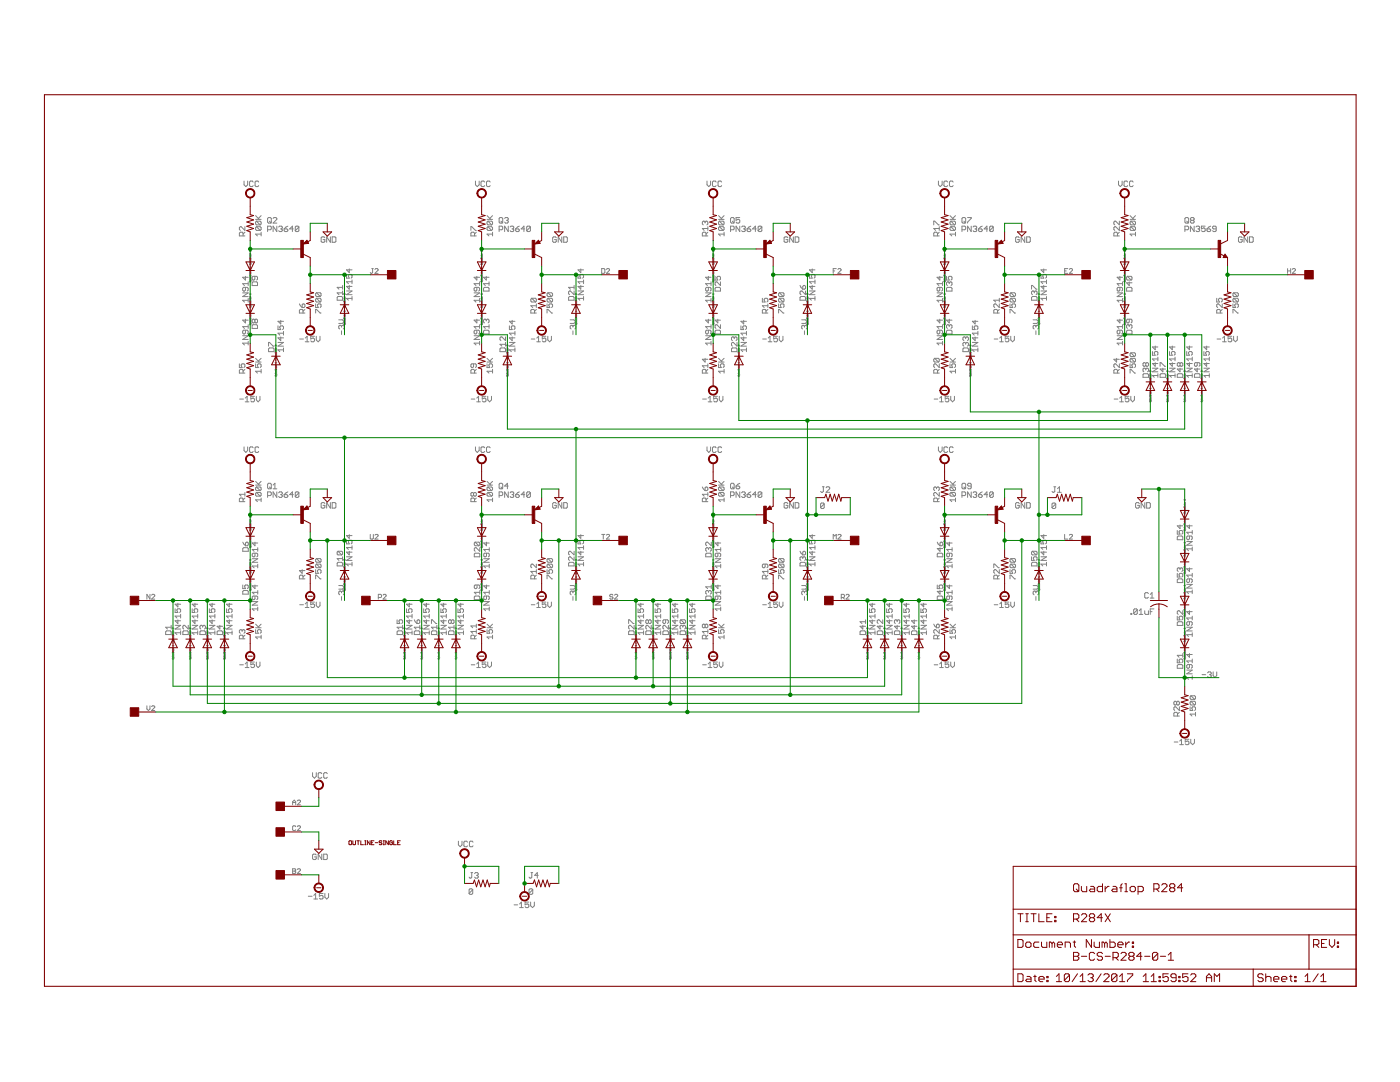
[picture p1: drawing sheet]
<svg xmlns="http://www.w3.org/2000/svg" width="279mm" height="216mm" viewBox="0 0 279 216" stroke-linecap="round" stroke-linejoin="round" font-family="sans-serif">
<g fill="none" stroke="#808080" stroke-width=".2">
<path d="M48.7 36.1v.8l.4 .3 .3-.3v-.8M50.5 36.3l-.1-.2h-.4l-.2 .2v.7l.2 .2h.4l.1-.2M51.6 36.3l-.1-.2h-.4l-.2 .2v.7l.2 .2h.4l.1-.2M94.9 36.1v.8l.3 .3 .4-.3v-.8M96.7 36.3l-.2-.2h-.3l-.2 .2v.7l.2 .2h.3l.2-.2M97.8 36.3l-.2-.2h-.3l-.2 .2v.7l.2 .2h.3l.2-.2M141.1 36.1v.8l.4 .3 .3-.3v-.8M142.9 36.3l-.2-.2h-.3l-.2 .2v.7l.2 .2h.3l.2-.2M144 36.3l-.2-.2h-.3l-.2 .2v.7l.2 .2h.3l.2-.2M187.3 36.1v.8l.3 .3 .4-.3v-.8M189.1 36.3l-.2-.2h-.3l-.2 .2v.7l.2 .2h.3l.2-.2M190.2 36.3l-.2-.2h-.3l-.2 .2v.7l.2 .2h.3l.2-.2"/>
<path d="M223.2 36.1v.8l.4 .3 .3-.3v-.8M225 36.3l-.1-.2h-.4l-.2 .2v.7l.2 .2h.4l.1-.2M226.1 36.3l-.1-.2h-.4l-.2 .2v.7l.2 .2h.4l.1-.2M48.4 58.4h1.1l-1.1 .8h1.1M48.5 47.1v-.6l-.2-.2h-.3l-.2 .2v.6h1.1M48.9 45.2v.8l-.8-.8h-.1l-.2 .2v.4l.2 .2M48.9 46.3l-.4 .4M49 55.1v.8l-.6-.6h1.1M49 57.3v.6l-.2 .2-.4-.2v-.4l.2-.2h.7l.2 .2v.4l-.2 .2M49.5 59.9h-1.1l.4 .4M49.5 56.2v.8M49.5 59.5v.8"/>
<path d="M49.5 56.6h-1.1l.4 .4M49.8 52.3h.1M49.8 55.7h.1M49.8 51h.3v.1l-.2 .1v-.2M49.8 54.4h.3l-.1 .2-.1-.2M49.8 59.6h.3l-.1 .1-.1-.1M49.8 51.5l.3 .1h-.3zM49.8 52.6v.2l.2-.2M49.8 54.9l.3 .1-.3 .1zM49.8 56.1v.1l.2-.1M49.9 52v.2l.2-.2M49.9 55.4v.2l.2-.2"/>
<path d="M49.9 50.5l.1 .2M49.9 50.8l.1 .1zM49.9 51.3h.1M49.9 51.8l.1 .1zM49.9 54l.1 .1M49.9 54.2l.1 .2zM49.9 54.7l.1 .1M49.9 55.2l.1 .1zM49.9 59.1l.1 .1M49.9 59.4l.1 .1zM49.9 59.8l.1 .1M49.9 59.9h.2"/>
<path d="M49.9 59.2h.2M49.9 51.4h.2M49.9 51.3l.1 .1M49.9 50.7h.2M49.9 54.8h.2M49.9 54.1h.2M50 52.6h.1M50 56.1h.1M50 52.6v.2M50 56.1v.1M50.1 53.5v.1l-.3-.1v.1M50.1 50v.2"/>
<path d="M50.1 50.8l-.1 .1M50.1 51.8l-.1 .1M50.1 52.2v.1M50.1 52.6l-.2-.2v.2h.2M50.1 54.2l-.1 .2M50.1 55.2l-.1 .1M50.1 55.6v.1M50.1 56l-.2-.2v.2h.2M50.1 58.6v.2M50.1 59.4l-.1 .1M50.1 52.3h-.2M50.1 55.7h-.2"/>
<path d="M50.1 58.7h-.3l.1 .1M50.1 50.1h-.3l.1 .1M50.5 56.2h.7l.2 .2v.6h-1.1v-.6zM50.9 55.1v.6l-.2 .2-.4-.2v-.4l.2-.2h.7l.2 .2v.4l-.2 .2M51 43.8h1.1M51 43l.7 .8M51.2 45.2l.7 .8M51.2 44.1l.7 .8M51.2 44.1h.7l.2 .2v.4l-.2 .2M51.2 45.2h.7l.2 .2v.4l-.2 .2M51.2 44.1l-.2 .2v.4l.2 .2h.7M51.2 45.2l-.2 .2v.4l.2 .2h.7"/>
<path d="M52.1 46.3v.8M52.1 46.7h-1.1l.4 .4M52.1 43l-.5 .6M53.4 43.6l.2-.2h.4l.1 .2v.7l-.1 .2h-.4l-.2-.2zM53.4 45.8h.6l.1-.1v-.4l-.1-.2h-.6v1.1M53.8 44.1l.3 .4M54.5 43.6l.2-.2h.4l.1 .2v.2l-.7 .7h.7M55.2 45.1v1.1l-.7-1.1v1.1M55.6 45.3l.2-.2h.4l.1 .2-.1 .4M56 45.7h.2M56.2 45.7l.1 .1-.1 .4h-.4l-.2-.2M56.7 45.7h.6l.1 .3-.1 .2h-.4l-.2-.2z"/>
<path d="M57.4 45.1l-.7 .6M58.5 45.7h-.7l.6-.6v1.1M59.6 45.3v.7l-.1 .2h-.4l-.2-.2M59.6 45.3l-.1-.2h-.4l-.2 .2v.7M59.6 45.3l-.7 .7M63.2 59.5l-.2 .2v.4l.2 .2h.7M63.2 58.4l-.2 .2v.4l.2 .2h.7M63.2 58.4h.7l.2 .2v.4l-.2 .2M63.2 59.5h.7l.2 .2v.4l-.2 .2M63.2 59.5l.7 .8M63.2 58.4l.7 .8M64.8 47.4l-.2-.1h-.3l-.2 .1v.8l.2 .1h.3l.2-.1v-.4h-.3"/>
<path d="M65.9 47.3v1l-.7-1v1M66.3 47.3h.5l.2 .1v.8l-.2 .1h-.5zM67.5 59.2h.7l.2 .2v.5h-1.1v-.5zM68.4 58.4h-1.1l.3 .4M68.4 57.3h-1.1l.3 .4M68.4 57v.7M68.4 58.1v.7M68.6 59.6h.3v.1h-.2v-.1M68.7 59.9h.2M68.7 59.2h.2M68.7 59.1l.1 .1M68.7 59.8l.1 .1"/>
<path d="M68.9 59.4l-.1 .1-.1-.1 .1 .1M68.9 58.6v.2l-.2-.2v.2M69.2 58.1h1.1l-1.1 .7h1.1M69.2 54.8v.7h.5l-.2-.6 .2-.1h.4l.2 .1v.4l-.2 .2M69.7 53.7v.7l-.5-.6h1.1M69.7 57v.7l-.5-.6h1.1M70.3 56.2h-1.1l.3 .4M70.3 55.9v.7M70.3 59.2v.7M70.3 59.5h-1.1l.3 .4M74.2 53.6h.3M74.4 53.6v.8l-.2 .1-.3-.1"/>
<path d="M74.8 53.8l.2-.2h.3l.2 .2-.7 .7h.7M94 46v-.8l1.1 .8M94.6 58.4h1.1l-1.1 .8h1.1M94.7 47.1v-.6l-.2-.2h-.4l-.1 .2v.6h1.1M95.1 46.3l-.4 .4M95.2 55.1v.8l-.6-.6h1.1M95.2 57.3v.6l-.2 .2-.4-.2v-.4l.2-.2h.7l.2 .2v.4l-.2 .2M95.7 59.9h-1.1l.4 .4M95.7 56.6h-1.1l.4 .4M95.7 56.2v.8M95.7 59.5v.8M95.9 52.3h.1"/>
<path d="M95.9 55.7h.1M96 59.6h.2v.1l-.1-.1M96 51.5h.2v.1h-.2zM96 51h.2v.2l-.1-.2M96 54.9h.2v.1l-.2 .1zM96 54.4h.2v.2l-.1-.2M96 52.6l.1 .2M96 56.1v.1l.2-.1v.1M96.1 59.9h.1M96.1 59.2h.1M96.1 52v.2l.1-.2M96.1 51.4h.1"/>
<path d="M96.1 50.7h.1M96.1 55.4v.2l.1-.2M96.1 54.8h.1M96.1 54.3l.1-.1v.2M96.1 54.1h.1M96.1 50.5l.1 .2M96.1 51.3h.1M96.1 54l.1 .1M96.1 54.7l.1 .1M96.1 59.1l.1 .1M96.1 59.8l.1 .1M96.1 51.3l.1 .1"/>
<path d="M96.1 54.3v.1M96.1 52.8l.1-.2v.2M96.1 52.8h.1M96.2 59.4v.1l-.1-.1 .1 .1M96.2 58.7h-.2l.1 .1M96.2 52.6v-.2h-.1v.2h.3M96.2 52.3h-.1M96.2 51.8v.1l-.1-.1 .1 .1M96.2 50.8v.1l-.1-.1 .1 .1M96.2 50.1h-.2l.1 .1M96.2 56v-.2l-.1 .1v.1h.3M96.2 55.7h-.1"/>
<path d="M96.2 55.2v.1l-.1-.1 .1 .1M96.2 54.2l-.1 .2M96.2 53.5v.1l-.2-.1v.1M96.2 50v.2M96.2 52.2v.1M96.2 55.6v.1M96.2 58.6v.2M96.7 57.3h.7l.2 .2v.6h-1.1v-.6zM97 55.1v.8l-.5-.6h1.1M97.2 43l.7 .8M97.2 43.8h1.1M97.4 45.2l-.2 .2v.4l.2 .2h.7"/>
<path d="M97.4 45.2h.7l.2 .2v.4l-.2 .2M97.4 44.1l-.2 .2v.4l.2 .2h.7M97.4 44.1h.7l.2 .2v.4l-.2 .2M97.4 45.2l.7 .8M97.4 44.1l.7 .8M97.6 56.6h-1.1l.4 .4M97.6 56.2v.8M98.3 46.7h-1.1l.4 .4M98.3 46.3v.8M98.3 43l-.6 .6M99.6 45.8h.5l.2-.1v-.4l-.2-.2h-.5v1.1M99.8 43.4h.3l.2 .2v.7l-.2 .2h-.3l-.2-.2v-.7z"/>
<path d="M100 44.1l.3 .4M100.7 43.6l.2-.2h.4l.1 .2-.1 .4M101.1 44h.2M101.3 44l.1 .1-.1 .4h-.4l-.2-.2M101.4 45.1v1.1l-.7-1.1v1.1M101.8 45.3l.2-.2h.4l.1 .2-.1 .4M102.2 45.7h.2M102.4 45.7l.1 .1-.1 .4h-.4l-.2-.2M102.9 45.7h.6l.1 .3-.1 .2h-.4l-.2-.2zM103.6 45.1l-.7 .6M104.7 45.7h-.7l.6-.6v1.1M105.9 45.3l-.2-.2h-.4l-.2 .2v.7"/>
<path d="M105.9 45.3v.7l-.2 .2h-.4l-.2-.2M105.9 45.3l-.8 .7M106.1 59.5l-.2 .2v.4l.2 .2h.8M106.1 59.5h.8l.1 .2v.4l-.1 .2M106.1 59.5l.8 .8M109.4 59.5l-.2 .2v.4l.2 .2h.7M109.4 58.4l-.2 .2v.4l.2 .2h.7M109.4 59.5h.7l.2 .2v.4l-.2 .2M109.4 58.4h.7l.2 .2v.4l-.2 .2M109.4 59.5l.7 .8M109.4 58.4l.7 .8M111 47.4l-.2-.1h-.3l-.2 .1v.8l.2 .1h.3l.2-.1v-.4h-.3"/>
<path d="M112.1 47.3v1l-.7-1v1M112.5 47.3h.6l.1 .1v.8l-.1 .1h-.6zM113.5 59.4l.2-.2h.7l.2 .2v.5h-1.1zM114.6 58.1v.7l-.8-.7-.3 .2v.3l.2 .2M114.6 57.3h-1.1l.3 .4M114.6 57v.7M114.8 59.6h.3v.1h-.1l-.1-.1M114.9 59.9h.2M114.9 59.2h.2M114.9 59.1l.1 .1M114.9 59.8l.1 .1M115.1 59.4l-.1 .1-.1-.1 .1 .1"/>
<path d="M115.1 58.6v.2l-.2-.2v.2M115.4 54.8v.7h.5l-.2-.6 .2-.1h.4l.2 .1v.4l-.2 .2M115.4 58.1h1.1l-1.1 .7h1.1M115.9 57v.7l-.5-.6h1.1M115.9 53.7v.7l-.5-.6h1.1M116.5 56.2h-1.1l.3 .4M116.5 59.5h-1.1l.3 .4M116.5 55.9v.7M116.5 59.2v.7M120.1 53.6h.4l.2 .2v.6l-.2 .1h-.4zM121 53.8l.2-.2h.3l.1 .2-.6 .7h.6M140.7 44.3l.2-.2 .4 .2v.4l-.2 .2"/>
<path d="M140.7 44.3l-.2-.2-.3 .2v.4l.2 .2M140.7 44.3v.2M140.8 58.4h1.1l-1.1 .8h1.1M140.9 47.1v-.6l-.2-.2h-.3l-.2 .2v.6h1.1M141.3 45.2v.8M141.3 46.3l-.4 .4M141.3 45.6h-1.1l.3 .4M141.4 55.1v.8l-.6-.6h1.1M141.4 57.3v.6l-.2 .2-.4-.2v-.4l.2-.2h.7l.2 .2v.4l-.2 .2M141.9 59.9h-1.1l.4 .4M141.9 56.6h-1.1l.4 .4M141.9 56.2v.8"/>
<path d="M141.9 59.5v.8M142.2 52.3h.1M142.2 55.7h.1M142.2 59.6h.3l-.1 .1-.1-.1M142.2 51.5h.2l.1 .1h-.3zM142.2 51h.3l-.1 .2-.1-.2M142.2 54.9h.2l.1 .1-.3 .1zM142.2 54.4h.3l-.1 .2-.1-.2M142.2 52.6v.2l.2-.2v.2M142.2 56.1v.1l.2-.1v.1M142.3 59.9h.2M142.3 59.2h.2"/>
<path d="M142.3 52v.2l.2-.2M142.3 51.4h.2M142.3 50.7h.2M142.3 55.4v.2l.2-.2M142.3 54.8h.2M142.3 54.1h.2M142.3 50.5l.1 .2M142.3 51.3h.1M142.3 54l.1 .1M142.3 54.7l.1 .1M142.3 59.1l.1 .1M142.3 59.8l.1 .1"/>
<path d="M142.3 51.3l.1 .1M142.3 59.3h.1M142.3 51.7h.1M142.3 50.8h.1M142.3 55.1h.1M142.3 54.2h.1M142.3 50.8v.1M142.3 51.7v.2M142.3 54.2v.2M142.3 55.1v.2M142.3 59.3v.2M142.4 50.8v.1"/>
<path d="M142.4 51.7v.2M142.4 54.2v.2M142.4 55.1v.2M142.4 59.3v.2M142.5 59.4l-.2 .1M142.5 58.7h-.3l.1 .1M142.5 52.6l-.2-.2v.2h.2M142.5 52.3h-.2M142.5 51.8l-.2 .1M142.5 50.8l-.2 .1M142.5 50.1h-.3l.1 .1M142.5 56l-.2-.2v.2h.2"/>
<path d="M142.5 55.7h-.2M142.5 55.2l-.2 .1M142.5 54.2l-.2 .2M142.5 53.5v.1l-.3-.1v.1M142.5 50v.2M142.5 52.2v.1M142.5 55.6v.1M142.5 58.6v.2M142.7 55.1v.8h.6l-.2-.6 .2-.2h.3l.2 .2v.4l-.2 .2M142.9 57.3h.7l.2 .2v.6h-1.1v-.6zM143.4 43.8h1.1M143.4 43l.7 .8"/>
<path d="M143.6 45.2l-.2 .2v.4l.2 .2h.7M143.6 45.2h.7l.2 .2v.4l-.2 .2M143.6 44.1l-.2 .2v.4l.2 .2h.7M143.6 44.1h.7l.2 .2v.4l-.2 .2M143.6 45.2l.7 .8M143.6 44.1l.7 .8M143.8 56.2v.8l-.7-.8-.4 .2v.4l.2 .2M144.5 46.7h-1.1l.4 .4M144.5 46.3v.8M144.5 43l-.5 .6M145.8 45.8h.5l.2-.1v-.4l-.2-.2h-.5v1.1M145.8 43.6l.2-.2h.3l.2 .2v.7l-.2 .2h-.3l-.2-.2z"/>
<path d="M146.2 44.1l.3 .4M147.6 43.4h-.7v.6l.4-.2 .3 .2v.3l-.2 .2h-.3l-.2-.2M147.6 45.1v1.1l-.7-1.1v1.1M148 45.3l.2-.2h.3l.2 .2-.2 .4M148.4 45.7h.1M148.5 45.7l.2 .1-.2 .4h-.3l-.2-.2M149.1 45.7h.5l.2 .3-.2 .2h-.3l-.2-.2zM149.8 45.1l-.7 .6M150.9 45.7h-.7l.5-.6v1.1M152 45.3l-.2-.2h-.3l-.2 .2v.7M152 45.3v.7l-.2 .2h-.3l-.2-.2M152 45.3l-.7 .7"/>
<path d="M152.1 59.5v.8h.6l-.2-.6 .2-.2h.4l.1 .2v.4l-.1 .2M155.6 59.5l-.2 .2v.4l.2 .2h.7M155.6 58.4l-.2 .2v.4l.2 .2h.7M155.6 58.4h.7l.2 .2v.4l-.2 .2M155.6 59.5h.7l.2 .2v.4l-.2 .2M155.6 59.5l.7 .8M155.6 58.4l.7 .8M157.2 47.4l-.2-.1h-.3l-.2 .1v.8l.2 .1h.3l.2-.1v-.4h-.4M158.3 47.3v1l-.7-1v1M158.7 47.3h.5l.2 .1v.8l-.2 .1h-.5zM159.7 59.4l.2-.2h.7l.2 .2v.5h-1.1zM159.7 57l.5 .7"/>
<path d="M160.2 57.1l.2-.1 .4 .1v.4l-.2 .2h-.4zM160.8 58.1v.7l-.8-.7-.3 .2v.3l.2 .2M161 59.6h.3v.1h-.2v-.1M161.1 59.9h.2M161.1 59.2h.2M161.1 59.1l.1 .1M161.1 59.8l.1 .1M161.1 59.3l.1 .2zM161.3 58.6v.2l-.2-.2v.2M161.3 59.4l-.1 .1M161.5 58.1h1.1l-1.1 .7h1.1M161.5 54.8v.7h.6l-.2-.6 .2-.1h.4l.1 .1v.4l-.1 .2"/>
<path d="M162.1 57v.7l-.6-.6h1.1M162.1 53.7v.7l-.6-.6h1.1M162.6 56.2h-1.1l.4 .4M162.6 59.5h-1.1l.4 .4M162.6 55.9v.7M162.6 59.2v.7M166.3 54.1h.3M166.9 53.6h-.6v.9M167.2 53.8l.2-.2h.3l.2 .2-.7 .7h.7M186.4 44.9v-.8h.1l.8 .8h.2M187 58.4h1.1l-1.1 .8h1.1M187.1 47.1v-.6l-.2-.2h-.4l-.1 .2v.6h1.1"/>
<path d="M187.5 45.6h-1.1l.3 .4M187.5 45.2v.8M187.5 46.3l-.4 .4M187.6 55.1v.8l-.6-.6h1.1M187.6 57.3v.6l-.2 .2-.4-.2v-.4l.2-.2h.7l.2 .2v.4l-.2 .2M188.1 59.9h-1.1l.4 .4M188.1 56.6h-1.1l.4 .4M188.1 56.2v.8M188.1 59.5v.8M188.3 52.3h.1M188.3 55.7h.1M188.4 59.6h.2v.1l-.1-.1"/>
<path d="M188.4 51.5h.2v.1h-.2zM188.4 51h.2v.2l-.1-.2M188.4 54.9h.2v.1l-.2 .1zM188.4 54.4h.2v.2l-.1-.2M188.4 52.8h.1M188.4 56.2h.1M188.4 53.5h.1M188.4 52.6v.2M188.4 53.5v.1M188.4 56.1v.1M188.5 59.9h.1M188.5 59.2h.1"/>
<path d="M188.5 52.8l.1-.2v.2M188.5 52v.2l.1-.2M188.5 51.4h.1M188.5 50.7h.1M188.5 56.2l.1-.1v.1M188.5 55.4v.2l.1-.2M188.5 54.8h.1M188.5 54.1h.1M188.5 53.5l.1 .1v-.1M188.5 50.5l.1 .2M188.5 51.3h.1M188.5 54l.1 .1"/>
<path d="M188.5 54.7l.1 .1M188.5 59.1l.1 .1M188.5 59.8l.1 .1M188.5 51.3l.1 .1M188.6 59.4v.1l-.1-.1 .1 .1M188.6 58.7h-.2l.1 .1M188.6 52.6l-.1-.2v.2h.2M188.6 52.3h-.1M188.6 51.8v.1l-.1-.1 .1 .1M188.6 50.8v.1l-.1-.1 .1 .1M188.6 50.1h-.2l.1 .1M188.6 56l-.1-.2v.2h.2"/>
<path d="M188.6 55.7h-.1M188.6 55.2v.1l-.1-.1 .1 .1M188.6 54.2v.2l-.1-.2 .1 .2M188.6 50v.2M188.6 52.2v.1M188.6 55.6v.1M188.6 58.6v.2M188.9 55.1v.8h.5l-.1-.6 .1-.2h.4l.2 .2v.4l-.2 .2M189.1 57.3h.7l.2 .2v.6h-1.1v-.6zM189.4 56.4l-.1-.2-.4 .2v.4l.2 .2M189.4 56.4l.2-.2 .4 .2v.4l-.2 .2M189.4 56.4v.2"/>
<path d="M189.6 43.8h1.1M189.6 43l.7 .8M189.8 45.2l-.2 .2v.4l.2 .2h.7M189.8 45.2h.7l.2 .2v.4l-.2 .2M189.8 44.1l-.2 .2v.4l.2 .2h.7M189.8 44.1h.7l.2 .2v.4l-.2 .2M189.8 45.2l.7 .8M189.8 44.1l.7 .8M190.7 46.7h-1.1l.3 .4M190.7 46.3v.8M190.7 43l-.6 .6M192 45.8h.5l.2-.1v-.4l-.2-.2h-.5v1.1"/>
<path d="M192 43.6l.2-.2h.3l.2 .2v.7l-.2 .2h-.3l-.2-.2zM192.4 44.1l.3 .4M193.1 43.4h.7v.2l-.7 .7v.2M193.8 45.1v1.1l-.7-1.1v1.1M194.2 45.3l.2-.2h.4l.1 .2-.1 .4M194.6 45.7h.2M194.8 45.7l.1 .1-.1 .4h-.4l-.2-.2M195.3 45.7h.6l.1 .3-.1 .2h-.4l-.2-.2zM196 45.1l-.7 .6M197.1 45.7h-.7l.6-.6v1.1M198.2 45.3l-.1-.2h-.4l-.2 .2v.7M198.2 45.3v.7l-.1 .2h-.4l-.2-.2"/>
<path d="M198.2 45.3l-.7 .7M199.4 59.9h-1.1l.4 .4M199.4 59.5v.8M201.8 59.5l-.2 .2v.4l.2 .2h.7M201.8 58.4h.7l.2 .2v.4l-.2 .2M201.8 58.4l-.2 .2v.4l.2 .2h.7M201.8 59.5h.7l.2 .2v.4l-.2 .2M201.8 59.5l.7 .8M201.8 58.4l.7 .8M203.4 47.4l-.2-.1h-.3l-.2 .1v.8l.2 .1h.3l.2-.1v-.4h-.3M204.5 47.3v1l-.7-1v1M204.9 47.3h.5l.2 .1v.8l-.2 .1h-.5z"/>
<path d="M205.9 59.4l.2-.2h.7l.2 .2v.5h-1.1zM205.9 57.7v-.7h.2l.7 .7h.2M206.4 58.3l-.2-.2-.3 .2v.3l.2 .2M206.4 58.3l.2-.2 .4 .2v.3l-.2 .2M206.4 58.3v.1M207.2 59.6h.3v.1h-.2v-.1M207.3 59.9h.2M207.3 59.2h.2M207.3 59.1l.1 .1M207.3 59.8l.1 .1M207.5 59.4l-.1 .1-.1-.1 .1-.1v.2M207.5 58.6v.2l-.2-.2-.1 .2"/>
<path d="M207.8 54.8v.7h.5l-.2-.6 .2-.1h.4l.2 .1v.4l-.2 .2M207.8 58.1h1.1l-1.1 .7h1.1M208.3 57v.7l-.5-.6h1.1M208.3 53.7v.7l-.5-.6h1.1M208.9 56.2h-1.1l.3 .4M208.9 59.5h-1.1l.3 .4M208.9 55.9v.7M208.9 59.2v.7M212.5 54.1h.3M213.1 53.6h-.6v.9h.6M213.4 53.8l.2-.2h.3l.1 .2-.6 .7h.6M222.9 58.4h1.1l-1.1 .8h1.1"/>
<path d="M223 47.1v-.6l-.2-.2h-.3l-.2 .2v.6h1.1M223.4 44.1v.8l-.7-.8-.4 .2v.4l.2 .2M223.4 45.2v.8l-.7-.8h-.2l-.2 .2v.4l.2 .2M223.4 46.3l-.4 .4M223.5 55.1v.8l-.6-.6h1.1M223.5 57.3v.6l-.2 .2-.4-.2v-.4l.2-.2h.8l.1 .2v.4l-.1 .2M224 59.9h-1.1l.4 .4M224 56.6h-1.1l.4 .4M224 56.2v.8M224 59.5v.8M224.3 52.3h.1M224.3 55.7h.1"/>
<path d="M224.3 59.6h.3l-.1 .1-.1-.1M224.3 51.5h.2l.1 .1h-.2zM224.3 51h.3l-.1 .2-.1-.2M224.3 54.9h.2l.1 .1-.2 .1zM224.3 54.4h.3l-.1 .2-.1-.2M224.4 52.6v.2l.1-.2M224.4 56.1v.1l.1-.1M224.4 59.9h.2M224.4 59.4l.1 .1zM224.4 59.2h.2M224.4 52l.1 .2 .1-.2M224.4 51.8l.1 .1z"/>
<path d="M224.4 51.4h.2M224.4 50.8l.1 .1zM224.4 50.7h.2M224.4 55.4l.1 .2 .1-.2M224.4 55.2l.1 .1zM224.4 54.8h.2M224.4 54.2l.1 .2zM224.4 54.1h.2M224.4 50.5l.1 .2M224.4 51.3h.1M224.4 54l.1 .1M224.4 54.7l.1 .1"/>
<path d="M224.4 59.1l.1 .1M224.4 59.8l.1 .1M224.4 51.3l.1 .1M224.5 52.6h.1M224.5 56.1h.1M224.5 52.6v.2M224.5 56.1v.1M224.6 58.7h-.3l.1 .1M224.6 52.6l-.1-.2h-.1v.2h.3M224.6 52.3h-.2M224.6 50.1h-.3l.1 .1M224.6 56l-.1-.2-.1 .1v.1h.3"/>
<path d="M224.6 55.7h-.2M224.6 53.5v.1l-.2-.1v.1M224.6 54.2l-.1 .2M224.6 50.8l-.1 .1M224.6 50v.2M224.6 51.8l-.1 .1M224.6 52.2v.1M224.6 55.2l-.1 .1M224.6 55.6v.1M224.6 58.6v.2M224.6 59.4l-.1 .1M225 55.1h.7l.2 .2v.4l-.2 .2"/>
<path d="M225 55.1l.7 .8M225 57.3h.7l.2 .2v.6h-1.1v-.6zM225 55.1l-.2 .2v.4l.2 .2h.7M225.4 56.2v.8l-.6-.6h1.1M225.5 43.8h1.1M225.5 43l.8 .8M225.7 45.2l-.2 .2v.4l.2 .2h.7M225.7 45.2h.7l.2 .2v.4l-.2 .2M225.7 44.1l-.2 .2v.4l.2 .2h.7M225.7 44.1h.7l.2 .2v.4l-.2 .2M225.7 45.2l.7 .8M225.7 44.1l.7 .8"/>
<path d="M226.6 46.7h-1.1l.4 .4M226.6 46.3v.8M226.6 43l-.5 .6M236.5 43.6l.2-.2h.3l.2 .2v.7l-.2 .2h-.3l-.2-.2zM236.5 45.8h.5l.2-.1v-.4l-.2-.2h-.5v1.1M236.8 44.1l.4 .4M237.8 44l-.2-.2 .2-.4h.3l.2 .2-.2 .4M237.8 44l-.2 .1 .2 .4h.3l.2-.2-.2-.3M237.8 44h.3M238.3 45.1v1.1l-.7-1.1v1.1M238.7 45.3l.2-.2h.3l.2 .2-.2 .4M239.1 45.7h.1"/>
<path d="M239.2 45.7l.2 .1-.2 .4h-.3l-.2-.2M240.5 45.1h-.7v.6l.4-.2 .3 .2v.3l-.2 .2h-.3l-.2-.2M240.9 45.7h.5l.2 .3-.2 .2h-.3l-.2-.2zM241.6 45.1l-.7 .6M242.7 45.7h-.5l-.2-.2 .2-.4h.3l.2 .2v.7l-.2 .2h-.3l-.2-.2M242.8 59.5v.8h.6l-.2-.6 .2-.2h.3l.2 .2v.4l-.2 .2M246.2 59.5l-.1 .2v.4l.1 .2h.8M246.2 58.4l-.1 .2v.4l.1 .2h.8M246.2 58.4h.8l.1 .2v.4l-.1 .2M246.2 59.5h.8l.1 .2v.4l-.1 .2M246.2 59.5l.8 .8M246.2 58.4l.8 .8"/>
<path d="M247.9 47.4l-.2-.1h-.3l-.2 .1v.8l.2 .1h.3l.2-.1v-.4h-.4M249 47.3v1l-.7-1v1M249.4 47.3h.5l.2 .1v.8l-.2 .1h-.5zM257 54.1h.6M257 53.6v.9M257.6 53.6v.9M257.9 53.8l.2-.2h.3l.1 .2-.6 .7h.6M47.8 72.6v.7h.5l-.2-.3 .2-.4h.4l.2 .2v.4l-.2 .1M47.8 79.6h.8M48.4 67h1.1l-1.1 .7h1.1M48.5 74.4v-.5l-.2-.2h-.3l-.2 .2v.5h1.1M48.9 73.7l-.4 .4"/>
<path d="M48.9 79.4l.4-.3v1.1M49 63.7v.7l-.6-.5h1.1M49 65.9v.5l-.2 .2-.4-.2v-.3l.2-.2h.7l.2 .2v.3l-.2 .2M49.5 65.2h-1.1l.4 .3M49.5 68.5h-1.1l.4 .3M49.5 64.8v.7M49.5 68.1v.7M49.8 60.8h.1M49.8 64.2h.1M49.8 63h.3v.1l-.2 .1v-.2M49.8 60l.3 .2h-.3zM49.8 61.2v.2l.2-.2"/>
<path d="M49.8 63.4l.3 .2h-.3zM49.8 64.6v.2l.2-.2M49.9 60.5v.2l.2-.2M49.9 63.9v.2l.2-.2M49.9 60.3l.1 .2zM49.9 62.5l.1 .2M49.9 62.8l.1 .1zM49.9 63.2v.1M49.9 63.7l.1 .2zM49.9 64.2v.1M49.9 63.3l.1 .1M49.9 63.4h.2"/>
<path d="M49.9 62.7h.2M50 61.2h.1M50 64.6h.1M50 61.2v.2M50 64.6v.2M50.1 62v.2l-.3-.2v.2M50.1 60.3l-.1 .2M50.1 60.8v.1M50.1 61.1l-.2-.2v.2h.2M50.1 62.8l-.1 .1M50.1 63.7l-.1 .2M50.1 64.2h-.2"/>
<path d="M50.1 64.5l-.1-.1h-.1v.1h.2M50.1 60.8l-.2 .1M50.5 64.8h.7l.2 .2v.5h-1.1v-.5zM50.8 79.1h-.7v.5l.5-.2 .2 .2v.4l-.2 .2h-.4l-.1-.2M50.9 63.9l-.2-.2-.4 .2v.3l.2 .2 .4-.2M50.9 63.9l.1-.2 .4 .2v.3l-.2 .2-.3-.2M50.9 63.9v.3M51 72.6v.7h.6l-.2-.3 .2-.4h.3l.2 .2v.4l-.2 .1M51 72.2h1.1M51 71.5l.7 .7M51.2 79.1v.7l.3 .4 .4-.4v-.7M52.1 73.7v.7"/>
<path d="M52.1 74.1h-1.1l.4 .3M52.1 71.5l-.5 .6M53.6 69.6l.2-.2h.7l.2 .2v.6h-1.1zM53.6 69.1v-.8h.2l.7 .8h.2M54.9 74.5h.1M54.9 71.1h.1M54.9 69.8h.3v.2h-.1l-.1-.2M54.9 73.3h.3v.1h-.1l-.1-.1M55 74.9v.2M55 70.3l.2 .1-.2 .1zM55 71.5v.1l.1-.1 .1 .1M55 73.7l.2 .1-.2 .1z"/>
<path d="M55 69.4l.1 .1M55 70.1l.1 .1M55 70.7l.1-.2v.2M55 70.8v.1M55 72.8l.1 .1M55 73.5l.1 .1M55 74.2l.1 .2 .1-.2M55 73.6h.2M55 72.9h.2M55 70.9l.1 .1M55 70.7h.1M55 70.2h.2"/>
<path d="M55 69.5h.2M55.1 75l-.1 .1M55.1 75v-.1l.1 .1M55.1 71h.1M55.1 70.7h.1M55.2 68.9v.1l-.2-.1v.1M55.2 69.6v.1l-.2-.1 .1 .1M55.2 71.1h-.2M55.2 71.4v-.2h-.2v.2h.3M55.2 73v.2l-.2-.2 .1 .2M55.2 74v.1l-.2-.1 .1 .1M55.2 74.5h-.2"/>
<path d="M55.2 74.8v-.2l-.2 .1v.1h.3M55.2 70.6v.1M55.2 70.8v.1M55.2 71.1h.1M55.2 72.3v.2M55.2 74.5h.1M55.2 75v.1M55.2 72.4h-.3l.1 .1M55.2 70.9v.1M55.2 70.7h.1M55.5 65v.8h.5l-.2-.4 .2-.4h.4l.2 .2v.4l-.2 .2M55.5 68.3h1.1l-1.1 .8h1.1"/>
<path d="M56 63.9v.7l-.5-.5h1.1M56 67.2v.8l-.5-.6h1.1M56.6 69.8h-1.1l.3 .4M56.6 66.1v.8M56.6 69.4v.8M56.6 66.5h-1.1l.3 .4M59.8 60.6l.5 .8M59.8 67.6h.8M60.3 60.8l.4-.2 .2 .2v.4l-.2 .2h-.4zM60.5 62.5v-.6l-.2-.2h-.4l-.1 .2v.6h1.1M60.9 61.7l-.4 .4M60.9 67.5l.4-.4v1.1"/>
<path d="M60.9 68.2h.8M62.8 67.1h-.8v.5l.6-.1 .2 .1v.4l-.2 .2h-.4l-.2-.2M63 60.6v.8h.5l-.1-.4 .1-.4h.4l.2 .2v.4l-.2 .2M63 62.5v-.8l1.1 .8M63.1 67.1v.7l.4 .4 .4-.4v-.7M67.6 63.8h.7l.4 .4-.4 .3h-.7M68.2 65.1l.1-.2 .4 .2v.4l-.2 .1M68.2 65.1v.2M68.2 66v.7M68.2 65.1l-.2-.2-.4 .2v.4l.2 .1M68.6 60.8h.1M68.6 64.2h.1"/>
<path d="M68.6 60.1l.2-.1 .1 .2h-.2zM68.6 63.5l.2-.1 .1 .2h-.2zM68.6 63h.3v.1l-.2 .1v-.2M68.7 61.2l-.1 .1 .2-.1v.2M68.7 64.6l-.1 .1 .2-.1v.2M68.7 60.5v.2l.2-.2M68.7 63.9v.2l.2-.2M68.7 63.4h.2M68.7 62.7h.2M68.7 62.5l.1 .2M68.7 63.2v.1M68.7 64.2v.1"/>
<path d="M68.7 63.3l.1 .1M68.9 61.1l-.2-.2v.2h.3M68.9 60.3l-.1 .2-.1-.2 .1 .2M68.9 60.8l-.2 .1M68.9 64.5l-.1-.1h-.1v.1h.3M68.9 64.2h-.2M68.9 63.7l-.1 .2-.1-.2 .1 .2M68.9 62.8l-.1 .1-.1-.1 .1 .1M68.9 60.8v.1M68.9 62v.2M68.9 62.1h-.3l.1 .1M94 79.6h.8"/>
<path d="M94.5 72.6v.6l-.2 .1-.3-.1v-.4l.1-.2h.8l.2 .2v.4l-.2 .1M94.6 67h1.1l-1.1 .7h1.1M94.7 74.4v-.5l-.2-.2h-.4l-.1 .2v.5h1.1M95.1 73.7l-.4 .4M95.1 79.4l.4-.3v1.1M95.2 65.9v.5l-.2 .2-.4-.2v-.3l.2-.2h.7l.2 .2v.3l-.2 .2M95.2 63.7v.7l-.6-.5h1.1M95.7 68.5h-1.1l.4 .3M95.7 65.2h-1.1l.4 .3M95.7 64.8v.7M95.7 68.1v.7M95.9 60.8h.1"/>
<path d="M95.9 64.2h.1M96 60.1l.2-.1v.2h-.2zM96 63.5l.2-.1v.2h-.2zM96 63h.2v.2l-.1-.2M96 64.6v.1l.2-.1v.2M96 61.2v.1l.2-.1v.2M96.1 60.5v.2l.1-.2M96.1 63.9v.2l.1-.2M96.1 63.7v.2l.1-.2M96.1 63.4h.1M96.1 62.7h.1M96.1 62.5l.1 .2"/>
<path d="M96.1 63.2v.1M96.1 64.2v.1M96.1 63.3l.1 .1M96.1 63.7l.1 .2M96.1 63.7h.1M96.2 64.5v-.1h-.1v.1h.3M96.2 62.8v.1l-.1-.1 .1 .1M96.2 61.1l-.1-.2v.2h.3M96.2 60.8l-.1 .1M96.2 60.3v.2l-.1-.2 .1 .2M96.2 64.2h-.1M96.2 62v.2l-.1-.2-.1 .2"/>
<path d="M96.2 60.8v.1M96.5 66.1l.2-.2h.7l.2 .2v.5h-1.1zM97 79.1h-.8v.5l.6-.2 .2 .2v.4l-.2 .2h-.4l-.2-.2M97 63.9l-.1-.2-.4 .2v.3l.2 .2M97 63.9l.2-.2 .4 .2v.3l-.2 .2M97 63.9v.2M97.2 72.6v.7h.5l-.1-.3 .1-.4h.4l.2 .2v.4l-.2 .1M97.2 72.2h1.1M97.2 71.5l.7 .7M97.3 79.1v.7l.4 .4 .4-.4v-.7M97.6 65.2h-1.1l.4 .3M97.6 64.8v.7"/>
<path d="M98.3 74.1h-1.1l.4 .3M98.3 73.7v.7M98.3 71.5l-.6 .6M100 69.4h.7l.2 .2v.6h-1.1v-.6zM100.9 67.2v.8l-.7-.8-.4 .2v.4l.2 .2M100.9 68.3v.8M100.9 68.7h-1.1l.4 .4M101.1 74.5h.1M101.1 71.1h.1M101.1 70.3h.2l.1 .1-.2 .1zM101.1 69.8h.3v.2h-.1l-.1-.2M101.1 73.3h.3v.1h-.1l-.1-.1"/>
<path d="M101.2 71.5l-.1 .1 .2-.1v.1M101.2 74.9l-.1 .1 .2-.1v.2M101.2 73.7l.2 .1-.2 .1zM101.2 70.8l.1 .2 .1-.2M101.2 74.2l.1 .2 .1-.2M101.2 73.6h.2M101.2 72.9h.2M101.2 70.2h.2M101.2 69.5h.2M101.2 69.4l.1 .1M101.2 70.1l.1 .1M101.2 72.8l.1 .1"/>
<path d="M101.2 73.5l.1 .1M101.3 69.6v.1M101.3 74v.1M101.3 70.5v.2M101.3 74h.1M101.3 73h.1M101.3 70.5h.1M101.3 69.6h.1M101.3 73v.2M101.4 71.4l-.1-.2-.1 .2h.3M101.4 69.6l-.1 .1M101.4 74l-.1 .1"/>
<path d="M101.4 73l-.1 .2M101.4 74.8l-.1-.2-.1 .2h.3M101.4 74.5h-.2M101.4 72.4h-.3l.1 .1M101.4 71.1h-.2M101.4 70.6l-.1 .1M101.4 68.9v.1l-.2-.1v.1M101.4 71.1h.1M101.4 72.3v.2M101.4 74.5h.1M101.7 65v.8h.5l-.2-.4 .2-.4h.4l.2 .2v.4l-.2 .2M101.7 68.3h1.1l-1.1 .8h1.1"/>
<path d="M102.2 63.9v.7l-.5-.5h1.1M102.2 67.2v.8l-.5-.6h1.1M102.8 66.5h-1.1l.3 .4M102.8 69.8h-1.1l.3 .4M102.8 66.1v.8M102.8 69.4v.8M106 67.6h.7M106.7 62.5v-.6l-.2-.2h-.4l-.2 .2v.6h1.1M107 60.6v.8M107 61.7l-.3 .4M107 61h-1.1l.4 .4M107.1 67.5l.4-.4v1.1"/>
<path d="M107.1 68.2h.7M108.9 67.1h-.7v.5l.4-.1 .3 .1v.4l-.1 .2h-.4l-.2-.2M109.2 60.6v.8h.5l-.2-.4 .2-.4h.4l.2 .2v.4l-.2 .2M109.2 62.5v-.8h.2l.7 .8h.2M109.3 67.1v.7l.4 .4 .3-.4v-.7M113.8 63.8h.7l.4 .4-.4 .3h-.7M114.3 65.1l.2-.2 .4 .2v.4l-.2 .1M114.3 65.1l-.1-.2-.4 .2v.4l.2 .1M114.3 65.1v.2M114.3 66v.7M114.8 60.8h.1M114.8 64.2h.1"/>
<path d="M114.8 60.1l.2-.1 .1 .2h-.2zM114.8 63.5l.2-.1 .1 .2h-.2zM114.8 63h.3v.1l-.1 .1-.1-.2M114.9 61.2l-.1 .1 .2-.1v.2M114.9 64.6l-.1 .1 .2-.1v.2M114.9 60.5l.1 .2 .1-.2M114.9 63.9l.1 .2 .1-.2M114.9 63.4h.2M114.9 62.7h.2M114.9 62.5l.1 .2M114.9 63.2v.1M114.9 64.2v.1"/>
<path d="M114.9 63.3l.1 .1M115.1 60.3l-.1 .2-.1-.2 .1 .2M115.1 61.1l-.1-.2-.1 .2h.3M115.1 60.8l-.2 .1M115.1 64.5l-.1-.1h-.1v.1h.3M115.1 64.2h-.2M115.1 63.7l-.1 .2-.1-.2 .1 .2M115.1 62.8l-.1 .1-.1-.1 .1 .1M115.1 62.1h-.3l.1 .1M115.1 60.8v.1M115.1 62v.2M140.2 79.6h.8"/>
<path d="M140.7 71.5v.7l-.5-.5h1.1M140.8 67h1.1l-1.1 .7h1.1M140.9 74.4v-.5l-.2-.2h-.3l-.2 .2v.5h1.1M141.3 73h-1.1l.3 .3M141.3 72.6v.7M141.3 73.7l-.4 .4M141.3 79.4l.4-.3v1.1M141.4 63.7v.7l-.6-.5h1.1M141.4 65.9v.5l-.2 .2-.4-.2v-.3l.2-.2h.7l.2 .2v.3l-.2 .2M141.9 65.2h-1.1l.4 .3M141.9 68.5h-1.1l.4 .3M141.9 64.8v.7"/>
<path d="M141.9 68.1v.7M142.2 60.8h.1M142.2 64.2h.1M142.2 60.1l.2-.1 .1 .2h-.3zM142.2 63.5l.2-.1 .1 .2h-.3zM142.2 63h.3l-.1 .2-.1-.2M142.2 61.2v.2l.2-.2v.2M142.2 64.6v.1l.2-.1v.2M142.3 60.5v.2l.2-.2M142.3 63.9v.2l.2-.2M142.3 63.4h.2M142.3 62.7h.2"/>
<path d="M142.3 62.5l.1 .2M142.3 63.2v.1M142.3 64.2v.1M142.3 63.3l.1 .1M142.3 60.3h.1M142.3 63.7h.1M142.3 62.7h.1M142.3 60.3v.2M142.3 62.7v.2M142.3 63.7v.2M142.4 60.3v.2M142.4 62.7v.2"/>
<path d="M142.4 63.7v.2M142.5 61.1l-.2-.2v.2h.2M142.5 60.8l-.2 .1M142.5 60.3l-.2 .2M142.5 64.5l-.2-.1v.1h.2M142.5 64.2h-.2M142.5 63.7l-.2 .2M142.5 62.8l-.2 .1M142.5 62v.2l-.2-.2-.1 .2M142.5 60.8v.1M142.9 65.9h.7l.2 .2v.5h-1.1v-.5zM143.2 79.1h-.8v.5l.6-.2 .2 .2v.4l-.2 .2h-.4l-.2-.2"/>
<path d="M143.3 63.7v.7l-.6-.5h1.1M143.4 72.6v.7h.6l-.2-.3 .2-.4h.3l.2 .2v.4l-.2 .1M143.4 72.2h1.1M143.4 71.5l.7 .7M143.6 79.1v.7l.3 .4 .4-.4v-.7M143.8 64.8v.7l-.7-.7-.4 .2v.3l.2 .2M144.5 74.1h-1.1l.4 .3M144.5 73.7v.7M144.5 71.5l-.5 .6M146.2 69.4h.7l.2 .2v.6h-1.1v-.6zM146.5 67.4v.2M146.5 67.4l-.2-.2-.3 .2v.4l.2 .2"/>
<path d="M146.5 67.4l.2-.2 .4 .2v.4l-.2 .2M147.1 68.3v.8l-.8-.8-.3 .2v.4l.2 .2M147.3 74.5h.1M147.3 71.1h.1M147.3 73.7h.2l.1 .1-.2 .1zM147.3 73.3h.3l-.1 .1-.1-.1M147.3 69.8h.3l-.1 .2-.1-.2M147.4 75.1h.1M147.4 71.6h.1M147.4 70.3l.2 .1-.2 .1zM147.4 68.9h.1M147.4 71.5v.1"/>
<path d="M147.4 74.9v.2M147.4 68.9v.1M147.4 75.1l.1-.2v.2M147.4 74.2v.2l.2-.2M147.4 73.6h.2M147.4 72.9h.2M147.4 71.6l.1-.1v.1M147.4 70.8v.2l.2-.2M147.4 70.2h.2M147.4 69.5h.2M147.4 68.9l.2 .1v-.1M147.4 69.4l.1 .1"/>
<path d="M147.4 70.1l.1 .1M147.4 72.8l.1 .1M147.4 73.5l.1 .1M147.6 74.8l-.1-.2-.1 .1v.1h.3M147.6 74.5h-.2M147.6 74l-.1 .1-.1-.1 .1 .1M147.6 73l-.1 .2-.1-.2 .1 .2M147.6 72.4h-.3l.1 .1M147.6 71.4l-.1-.2h-.1v.2h.3M147.6 71.1h-.2M147.6 70.6l-.1 .1-.1-.1 .1 .1M147.6 69.6l-.1 .1-.1-.1 .1 .1"/>
<path d="M147.6 71.1h.1M147.6 72.3v.2M147.6 74.5h.1M147.9 65v.8h.5l-.2-.4 .2-.4h.4l.2 .2v.4l-.2 .2M147.9 68.3h1.1l-1.1 .8h1.1M148.4 63.9v.7l-.5-.5h1.1M148.4 67.2v.8l-.5-.6h1.1M149 69.8h-1.1l.3 .4M149 66.5h-1.1l.3 .4M149 66.1v.8M149 69.4v.8M152.2 67.6h.8"/>
<path d="M152.9 62.5v-.6l-.2-.2h-.4l-.2 .2v.6h1.1M153.2 61h-1.1l.4 .4M153.2 60.6v.8M153.2 61.7l-.3 .4M153.3 68.2h.8M153.3 67.5l.4-.4v1.1M155.2 67.1h-.8v.5l.4-.1 .4 .1v.4l-.2 .2h-.4l-.2-.2M155.4 60.6v.8h.5l-.2-.4 .2-.4h.4l.2 .2v.4l-.2 .2M155.4 62.5v-.8l1.1 .8M155.5 67.1v.7l.4 .4 .4-.4v-.7M160 63.8h.7l.4 .4-.4 .3h-.7M160.5 65.1l.2-.2 .4 .2v.4l-.2 .1"/>
<path d="M160.5 65.1l-.1-.2-.4 .2v.4l.2 .1M160.5 65.1v.2M160.5 66v.7M161 60.8h.1M161 64.2h.1M161 60.1l.2-.1 .1 .2h-.2zM161 63.5l.2-.1 .1 .2h-.2zM161 63h.3v.1l-.2 .1v-.2M161.1 61.2v.2l.1-.2M161.1 64.6v.2l.1-.2M161.1 60.5v.2l.2-.2M161.1 60.3l.1 .2z"/>
<path d="M161.1 63.9v.2l.2-.2M161.1 63.7l.1 .2zM161.1 63.4h.2M161.1 62.8l.1 .1zM161.1 62.7h.2M161.1 62.5l.1 .2M161.1 63.2v.1M161.1 64.2v.1M161.1 63.3l.1 .1M161.2 61.2h.1M161.2 64.6h.1M161.2 61.2v.2"/>
<path d="M161.2 64.6v.2M161.3 61.1l-.2-.2v.2h.3M161.3 60.8l-.2 .1M161.3 64.5l-.2-.1v.1h.3M161.3 64.2h-.2M161.3 62.1h-.3l.1 .1M161.3 60.3l-.1 .2M161.3 60.8v.1M161.3 62v.2M161.3 62.8l-.1 .1M161.3 63.7l-.1 .2M186.4 79.6h.8"/>
<path d="M186.5 71.5l-.1 .2v.4l.1 .1h.8M186.5 71.5h.8l.2 .2v.4l-.2 .1M186.5 71.5l.8 .7M187 67h1.1l-1.1 .7h1.1M187.1 74.4v-.5l-.2-.2h-.4l-.1 .2v.5h1.1M187.5 72.6v.7l-.8-.7-.3 .2v.4l.1 .1M187.5 73.7l-.4 .4M187.5 79.4l.4-.3v1.1M187.6 63.7v.7l-.6-.5h1.1M187.6 65.9v.5l-.2 .2-.4-.2v-.3l.2-.2h.7l.2 .2v.3l-.2 .2M188.1 68.5h-1.1l.4 .3M188.1 65.2h-1.1l.4 .3"/>
<path d="M188.1 64.8v.7M188.1 68.1v.7M188.3 60.8h.1M188.3 64.2h.1M188.4 60.1l.2-.1v.2h-.2zM188.4 63.5l.2-.1v.2h-.2zM188.4 63h.2v.2l-.1-.2M188.4 61.4h.1M188.4 64.8h.1M188.4 62h.1M188.4 62v.2M188.4 61.2v.2"/>
<path d="M188.4 64.6v.2M188.5 61.4l.1-.2v.2M188.5 60.5v.2l.1-.2M188.5 64.8l.1-.2v.2M188.5 63.9v.2l.1-.2M188.5 63.4h.1M188.5 62.7h.1M188.5 62l.1 .2v-.2M188.5 62.5l.1 .2M188.5 63.2v.1M188.5 64.2v.1M188.5 63.3l.1 .1"/>
<path d="M188.6 61.1l-.1-.2v.2h.2M188.6 60.8l-.1 .1M188.6 60.3v.2l-.1-.2 .1 .2M188.6 64.5l-.1-.1v.1h.2M188.6 64.2h-.1M188.6 63.7v.2l-.1-.2 .1 .2M188.6 62.8v.1l-.1-.1 .1 .1M188.6 60.8v.1M188.9 66.1l.2-.2h.7l.2 .2v.5h-1.1zM189.4 79.1h-.8v.5l.4-.2 .4 .2v.4l-.2 .2h-.4l-.2-.2M189.4 65l-.1-.2-.4 .2v.3l.2 .2M189.4 65l.2-.2 .4 .2v.3l-.2 .2"/>
<path d="M189.4 63.7v.7l-.5-.5h1.1M189.4 65v.2M189.6 72.6v.7h.5l-.2-.3 .2-.4h.4l.2 .2v.4l-.2 .1M189.6 72.2h1.1M189.6 71.5l.7 .7M189.7 79.1v.7l.4 .4 .4-.4v-.7M190.7 74.1h-1.1l.3 .3M190.7 73.7v.7M190.7 71.5l-.6 .6M192.2 69.6l.2-.2h.7l.2 .2v.6h-1.1zM192.7 68.5l.2-.2 .4 .2v.4l-.2 .2M192.7 67.4l.2-.2 .4 .2v.4l-.2 .2"/>
<path d="M192.7 67.4l-.1-.2-.4 .2v.4l.2 .2M192.7 68.5l-.1-.2-.4 .2v.4l.2 .2M192.7 67.4v.2M192.7 68.5v.2M193.5 74.5h.1M193.5 71.1h.1M193.5 73.3h.3l-.1 .1-.1-.1M193.5 70.3h.2l.1 .1-.2 .1zM193.5 69.8h.3l-.1 .2-.1-.2M193.6 74.9v.2M193.6 73.7l.2 .1-.2 .1zM193.6 71.5l-.1 .1 .2-.1v.1"/>
<path d="M193.6 74.2l.1 .2 .1-.2M193.6 73.6h.2M193.6 72.9h.2M193.6 70.7l.1-.2v.2M193.6 70.2h.2M193.6 69.5h.2M193.6 69.4l.1 .1M193.6 70.1l.1 .1M193.6 70.8v.1M193.6 72.8l.1 .1M193.6 73.5l.1 .1M193.6 70.9l.1 .1"/>
<path d="M193.6 70.7h.1M193.7 75v-.1v.2M193.7 75l-.1 .1M193.8 74.8l-.1-.2-.1 .1v.1h.3M193.8 74.5h-.2M193.8 74l-.1 .1-.1-.1 .1 .1M193.8 73l-.1 .2-.1-.2 .1 .2M193.8 72.4h-.3l.1 .1M193.8 71.4l-.1-.2h-.1v.2h.3M193.8 71.1h-.2M193.8 70.8l-.1 .2M193.8 70.6l-.1 .1"/>
<path d="M193.8 69.6l-.1 .1-.1-.1 .1 .1M193.8 68.9v.1l-.2-.1v.1M193.8 71.1h.1M193.8 72.3v.2M193.8 74.5h.1M194.1 65v.8h.5l-.2-.4 .2-.4h.4l.2 .2v.4l-.2 .2M194.1 68.3h1.1l-1.1 .8h1.1M194.6 63.9v.7l-.5-.5h1.1M194.6 67.2v.8l-.5-.6h1.1M195.2 69.8h-1.1l.3 .4M195.2 66.5h-1.1l.3 .4M195.2 66.1v.8"/>
<path d="M195.2 69.4v.8M198.4 67.6h.7M199.1 62.5v-.6l-.2-.2h-.4l-.2 .2v.6h1.1M199.4 60.6v.8l-.7-.8-.4 .2v.4l.2 .2M199.4 61.7l-.3 .4M199.5 68.2h.7M199.5 67.5l.4-.4v1.1M201.3 67.1h-.7v.5l.4-.1 .3 .1v.4l-.1 .2h-.4l-.2-.2M201.6 60.6v.8h.5l-.2-.4 .2-.4h.4l.2 .2v.4l-.2 .2M201.6 62.5v-.8h.2l.7 .8h.2M201.7 67.1v.7l.4 .4 .3-.4v-.7M206.2 63.8h.7l.4 .4-.4 .3h-.7"/>
<path d="M206.7 65.1l.2-.2 .4 .2v.4l-.2 .1M206.7 65.1l-.1-.2-.4 .2v.4l.2 .1M206.7 65.1v.2M206.7 66v.7M207.2 60.8h.1M207.2 64.2h.1M207.2 63.5l.2-.1 .1 .2h-.3zM207.2 63h.3v.1l-.2 .1v-.2M207.2 61.2v.2l.2-.2v.2M207.2 60l.3 .2h-.3zM207.2 64.6v.2l.2-.2v.2M207.3 60.5v.2l.2-.2"/>
<path d="M207.3 63.9v.2l.2-.2M207.3 63.7v.2l.2-.2M207.3 63.4h.2M207.3 62.7h.2M207.3 62.5l.1 .2M207.3 63.2v.1M207.3 64.2v.1M207.3 63.3l.1 .1M207.3 63.7l.1 .2M207.3 63.7h.1M207.5 61.1l-.1-.2-.1 .1v.1h.3M207.5 60.8l-.2 .1"/>
<path d="M207.5 60.3l-.1 .2-.1-.2h.1v.2M207.5 64.5l-.1-.1h-.1v.1h.3M207.5 64.2h-.2M207.5 62.8l-.1 .1-.1-.1 .1-.1v.2M207.5 62.1h-.3l.1 .1M207.5 60.8v.1M207.5 62v.2M222.4 79.6h.7M222.8 71.5v.7l-.5-.5h1.1M222.9 67h1.1l-1.1 .7h1.1M223 74.4v-.5l-.2-.2h-.3l-.2 .2v.5h1.1M223.4 72.6v.7l-.7-.7-.4 .2v.4l.2 .1"/>
<path d="M223.4 73.7l-.4 .4M223.5 79.4l.3-.3v1.1M223.5 63.7v.7l-.6-.5h1.1M223.5 65.9v.5l-.2 .2-.4-.2v-.3l.2-.2h.8l.1 .2v.3l-.1 .2M224 68.5h-1.1l.4 .3M224 65.2h-1.1l.4 .3M224 64.8v.7M224 68.1v.7M224.3 60.8h.1M224.3 64.2h.1M224.3 60.1l.2-.1 .1 .2h-.2zM224.3 63.5l.2-.1 .1 .2h-.2z"/>
<path d="M224.3 63h.3l-.1 .2-.1-.2M224.4 61.2v.2l.1-.2M224.4 64.6v.2l.1-.2M224.4 60.5l.1 .2 .1-.2M224.4 60.3l.1 .2zM224.4 63.9l.1 .2 .1-.2M224.4 63.7l.1 .2zM224.4 63.4h.2M224.4 62.8l.1 .1zM224.4 62.7h.2M224.4 62.5l.1 .2M224.4 63.2v.1"/>
<path d="M224.4 64.2v.1M224.4 63.3l.1 .1M224.5 61.2h.1M224.5 64.6h.1M224.5 61.2v.2M224.5 64.6v.2M224.6 61.1l-.1-.2-.1 .2h.3M224.6 60.8l-.2 .1M224.6 64.5l-.1-.1h-.1v.1h.3M224.6 64.2h-.2M224.6 62v.2l-.2-.2v.2M224.6 60.3l-.1 .2"/>
<path d="M224.6 60.8v.1M224.6 62.8l-.1 .1M224.6 63.7l-.1 .2M225 65.9h.7l.2 .2v.5h-1.1v-.5zM225.3 79.1h-.7v.5l.5-.2 .2 .2v.4l-.2 .2h-.4l-.1-.2M225.4 65l-.2-.2-.4 .2v.3l.2 .2M225.4 65l.2-.2 .3 .2v.3l-.2 .2M225.4 63.7v.5l-.2 .2-.4-.2v-.3l.2-.2h.7l.2 .2v.3l-.2 .2M225.4 65v.2M225.5 74.4v-.7l1.1 .7M225.5 72.6v.7h.6l-.2-.3 .2-.4h.3l.2 .2v.4l-.2 .1M225.7 79.1v.7l.3 .4 .4-.4v-.7"/>
<path d="M225.7 70.4l.7 .7M225.7 71.5l-.2 .2v.4l.2 .1h.7M225.7 70.4h.7l.2 .2v.4l-.2 .1M225.7 71.5h.7l.2 .2v.4l-.2 .1M225.7 70.4l-.2 .2v.4l.2 .1h.7M225.7 71.5l.7 .7M228.1 74.7l.2-.1h.7l.2 .1v.6h-1.1zM228.7 72.5l-.2-.1-.4 .1v.4l.2 .2 .4-.2M228.7 72.5l.1-.1 .4 .1v.4l-.2 .2-.3-.2M228.7 73.6l-.2-.1-.4 .1v.4l.2 .2M228.7 73.6l.1-.1 .4 .1v.4l-.2 .2M228.7 72.5v.4"/>
<path d="M228.7 73.6v.2M229.4 79.7h.1M229.4 76.2h.1M229.4 75h.3v.1h-.1l-.1-.1M229.4 78.4h.3v.1h-.1l-.1-.1M229.5 74v.2M229.5 76.6v.2M229.5 75.4l.2 .1-.2 .1zM229.5 78.8l.2 .2h-.2zM229.5 76.8h.1M229.5 74h.1M229.5 74.6h.2"/>
<path d="M229.5 76.8l.1-.2 .1 .2M229.5 74l.2 .2v-.2M229.5 75.9l.1 .2 .1-.2M229.5 79.4l.1 .1 .1-.1M229.5 79.7h.2M229.5 74.5l.1 .1M229.5 75.2l.1 .1M229.5 77.9v.1M229.5 78.6l.1 .2M229.5 78.8h.2M229.5 78h.2M229.5 78h.1"/>
<path d="M229.5 75.3h.2M229.7 74.7v.2l-.2-.2 .1 .2M229.7 78.2v.1l-.2-.1 .1 .1M229.7 76.5l-.1-.2-.1 .2h.3M229.7 75.7v.1l-.2-.1 .1 .1M229.7 76.2v.1M229.7 77.4v.2M229.7 79.1v.2l-.2-.2 .1 .2M229.7 79.9l-.1-.1-.1 .1h.3M229.7 76.2l-.2 .1M229.7 77.5h-.3l.1 .1M230 70.1v.8h.5l-.1-.4 .1-.4h.4l.2 .2v.4l-.2 .2"/>
<path d="M230 73.5h1.1l-1.1 .7h1.1M230.5 69v.8l-.5-.6h1.1M230.5 72.4v.7l-.5-.6h1.1M231.1 71.6h-1.1l.4 .4M231.1 74.9h-1.1l.4 .4M231.1 71.3v.7M231.1 74.6v.7M231.5 73.1v-.7h.2l.8 .7h.1M231.5 74.7l.2-.1h.8l.1 .1v.6h-1.1zM232.1 73.5v.7l-.6-.6h1.1M232.8 79.7h.1M232.8 76.2h.1"/>
<path d="M232.9 78.9l.2-.1v.2h-.2zM232.9 78.4h.2v.1h-.1v-.1M232.9 75h.2v.1h-.1v-.1M232.9 76.6v.2l.1-.2 .1 .2M232.9 75.4l.2 .1-.2 .1zM232.9 75.4v.1M233 74.6h.1M233 79.7h.1M233 79.4v.1l.1-.1M233 75.9v.2l.1-.2M233 78.8h.1M233 78h.1"/>
<path d="M233 78.6v.2M233 75.3h.1M233 74.5v.1M233 75.2v.1M233 77.9v.1M233.1 74.7v.2l-.1-.2v.2M233.1 78.2v.1l-.1-.1v.1M233.1 76.5l-.1-.2v.2h.2M233.1 79.9l-.1-.1v.1h.2M233.1 75.7v.1l-.1-.1v.1M233.1 79.1v.2l-.1-.2v.2M233.1 77.5h-.2l.1 .1"/>
<path d="M233.1 76.2l-.1 .1M233.1 74v.2l-.2-.2v.2M233.1 76.2v.1M233.1 77.4v.2M233.4 70.1v.8h.6l-.2-.4 .2-.4h.3l.2 .2v.4l-.2 .2M233.4 73.5h1.1l-1.1 .7h1.1M234 69v.8l-.6-.6h1.1M234 72.4v.7l-.6-.6h1.1M234.5 71.6h-1.1l.4 .4M234.5 74.9h-1.1l.4 .4M234.5 71.3v.7M234.5 74.6v.7"/>
<path d="M234.9 74.7l.2-.1h.8l.2 .1v.6h-1.2zM235.5 73.5v.7l-.6-.6h1.2M235.5 72.5l-.2-.1-.4 .1v.4l.2 .2 .4-.2M235.5 72.5l.2-.1 .4 .1v.4l-.2 .2-.4-.2M235.5 72.5v.4M236.3 79.7h.1M236.3 76.2h.1M236.3 78.4h.3v.1h-.2v-.1M236.3 75.5l.2-.1 .1 .1-.3 .1zM236.3 75h.3v.1h-.2v-.1M236.3 76.6v.2l.2-.2M236.3 78.8l.3 .2h-.3z"/>
<path d="M236.4 74.7l.1 .2zM236.4 74.6h.2M236.4 78.2l.1 .1zM236.4 79.7h.2M236.4 79.4v.1l.2-.1M236.4 78.8h.2M236.4 78h.2M236.4 75.9v.2l.2-.2M236.4 75.7l.1 .1zM236.4 75.3h.2M236.4 75.2l.1 .1M236.4 74.5l.1 .1"/>
<path d="M236.4 78.6l.1 .2M236.4 78h.1M236.4 77.9v.1M236.4 79.1l.1 .2zM236.5 76.6h.1M236.5 76.6v.2M236.6 74.7l-.1 .2M236.6 74v.2l-.2-.2-.1 .2M236.6 78.2l-.1 .1M236.6 79.9l-.2-.1v.1h.2M236.6 77.5h-.3l.1 .1M236.6 76.5l-.2-.2v.2h.2"/>
<path d="M236.6 76.2l-.2 .1M236.6 75.7l-.1 .1M236.6 76.2v.1M236.6 77.4v.2M236.6 79.1l-.1 .2M236.8 70.1v.8h.6l-.2-.4 .2-.4h.3l.2 .2v.4l-.2 .2M236.8 73.5h1.1l-1.1 .7h1.1M237.4 72.4v.7l-.6-.6h1.1M237.4 69v.8l-.6-.6h1.1M237.9 71.6h-1.1l.4 .4M237.9 74.9h-1.1l.4 .4M237.9 71.3v.7"/>
<path d="M237.9 74.6v.7M238.4 74.7l.1-.1h.8l.2 .1v.6h-1.1zM238.9 73.5v.7l-.5-.6h1.1M238.9 72.4v.5l-.2 .2-.3-.2v-.4l.1-.1h.8l.2 .1v.4l-.2 .2M239.7 79.7h.1M239.7 76.2h.1M239.7 78.4h.3v.1h-.2v-.1M239.7 75.5l.2-.1 .1 .1-.2 .1zM239.7 75h.3v.1h-.2v-.1M239.8 78.8l.2 .2h-.2zM239.8 76.6v.2l.1-.2v.2M239.8 75.4l-.1 .1"/>
<path d="M239.8 74.6h.2M239.8 79.7h.2M239.8 79.4v.1l.2-.1M239.8 78.8h.2M239.8 78h.2M239.8 75.9v.2l.2-.2M239.8 75.3h.2M239.8 75.2l.1 .1M239.8 78.6l.1 .2M239.8 74.5l.1 .1M239.8 77.9v.1M239.8 78h.1"/>
<path d="M240 74.7l-.1 .2-.1-.2 .1 .2M240 74v.2l-.2-.2v.2M240 79.9l-.2-.1v.1h.3M240 79.1l-.1 .2-.1-.2 .1 .2M240 78.2l-.1 .1-.1-.1 .1 .1M240 77.5h-.3l.1 .1M240 76.5l-.2-.2v.2h.3M240 76.2l-.2 .1M240 75.7l-.1 .1-.1-.1 .1 .1M240 76.2v.1M240 77.4v.2M240.3 70.1v.8h.5l-.2-.4 .2-.4h.4l.1 .2v.4l-.1 .2"/>
<path d="M240.3 73.5h1l-1 .7h1M240.8 72.4v.7l-.5-.6h1M240.8 69v.8l-.5-.6h1M241.3 71.6h-1l.3 .4M241.3 74.9h-1l.3 .4M241.3 71.3v.7M241.3 74.6v.7M242.9 67.6h.7M243.5 62.5v-.6l-.1-.2h-.4l-.2 .2v.6h1.1M243.9 60.6v.8l-.7-.8-.4 .2v.4l.2 .2M243.9 61.7l-.4 .4M244 68.2h.7"/>
<path d="M244 67.5l.4-.4v1.1M245.8 67.1h-.7v.5l.4-.1 .3 .1v.4l-.2 .2h-.3l-.2-.2M246.1 60.6v.8h.5l-.2-.4 .2-.4h.4l.1 .2v.4l-.1 .2M246.1 62.5v-.8l1 .8M246.2 67.1v.7l.4 .4 .3-.4v-.7M48.7 89.2v.7l.4 .4 .3-.4v-.7M48.9 99.4l-.4 .3M48.9 98.6h-1.1l.3 .4M48.9 98.3v.7M48.9 80.2h.8M50.5 89.3l-.1-.1h-.4l-.2 .1v.8l.2 .2h.4l.1-.2M51 96.8h1.1"/>
<path d="M51 96.1l.7 .7M51.2 97.2h.7l.2 .1v.4l-.2 .2M51.2 98.3h.7l.2 .1v.4l-.2 .2M51.2 98.3l-.2 .1v.4l.2 .2h.7M51.2 97.2l-.2 .1v.4l.2 .2h.7M51.2 98.3l.7 .7M51.2 97.2l.7 .7M51.6 89.3l-.1-.1h-.4l-.2 .1v.8l.2 .2h.4l.1-.2M52.1 99.7h-1.1l.4 .4M52.1 99.4v.7M52.1 96.1l-.5 .5M53.4 96.6l.2-.2h.4l.1 .2v.7l-.1 .2h-.4l-.2-.2z"/>
<path d="M53.4 98.9h.6l.1-.2v-.4l-.1-.2h-.6v1.2M53.8 97.2l.3 .3M54.5 96.8l.4-.4v1.1M54.5 97.5h.7M55.2 98.1v1.2l-.7-1.2v1.2M55.6 98.3l.2-.2h.4l.1 .2-.1 .4M56 98.7h.2M56.2 98.7l.1 .2-.1 .4h-.4l-.2-.2M56.7 98.7h.6l.1 .4-.1 .2h-.4l-.2-.2zM57.4 98.1l-.7 .6M58.5 98.7h-.7l.6-.6v1.2M59.6 98.3l-.1-.2h-.4l-.2 .2v.8"/>
<path d="M59.6 98.3v.8l-.1 .2h-.4l-.2-.2M59.6 98.3l-.7 .8M94.5 98.4l-.2-.1-.3 .1v.4l.1 .2 .4-.2M94.5 98.4l.2-.1 .4 .1v.4l-.2 .2-.4-.2M94.5 98.4v.4M94.9 89.2v.7l.3 .4 .4-.4v-.7M95.1 99.4l-.4 .3M95.1 80.2h.8M96.7 89.3l-.2-.1h-.3l-.2 .1v.8l.2 .2h.3l.2-.2M97.2 96.8h1.1M97.2 96.1l.7 .7M97.4 98.3l.7 .7"/>
<path d="M97.4 97.2l.7 .7M97.4 98.3l-.2 .1v.4l.2 .2h.7M97.4 98.3h.7l.2 .1v.4l-.2 .2M97.4 97.2l-.2 .1v.4l.2 .2h.7M97.4 97.2h.7l.2 .1v.4l-.2 .2M97.8 89.3l-.2-.1h-.3l-.2 .1v.8l.2 .2h.3l.2-.2M98.3 96.1l-.6 .5M98.3 99.7h-1.1l.4 .4M98.3 99.4v.7M99.6 98.9h.5l.2-.2v-.4l-.2-.2h-.5v1.2M99.8 96.4h.3l.2 .2v.7l-.2 .2h-.3l-.2-.2v-.7zM100 97.2l.3 .3"/>
<path d="M101.4 97h-.7l.6-.6v1.1M101.4 98.1v1.2l-.7-1.2v1.2M101.8 98.3l.2-.2h.4l.1 .2-.1 .4M102.2 98.7h.2M102.4 98.7l.1 .2-.1 .4h-.4l-.2-.2M102.9 98.7h.6l.1 .4-.1 .2h-.4l-.2-.2zM103.6 98.1l-.7 .6M104.7 98.7h-.7l.6-.6v1.2M105.9 98.3l-.2-.2h-.4l-.2 .2v.8M105.9 98.3v.8l-.2 .2h-.4l-.2-.2M105.9 98.3l-.8 .8M140.2 97.2l.5 .7"/>
<path d="M140.7 97.3l.4-.1 .2 .1v.4l-.2 .2h-.4zM141.1 89.2v.7l.4 .4 .3-.4v-.7M141.3 98.6h-1.1l.3 .4M141.3 99.4l-.4 .3M141.3 98.3v.7M141.3 80.2h.8M142.9 89.3l-.2-.1h-.3l-.2 .1v.8l.2 .2h.3l.2-.2M143.4 96.8h1.1M143.4 96.1l.7 .7M143.6 97.2l-.2 .1v.4l.2 .2h.7M143.6 98.3l-.2 .1v.4l.2 .2h.7M143.6 98.3h.7l.2 .1v.4l-.2 .2"/>
<path d="M143.6 97.2h.7l.2 .1v.4l-.2 .2M143.6 98.3l.7 .7M143.6 97.2l.7 .7M144 89.3l-.2-.1h-.3l-.2 .1v.8l.2 .2h.3l.2-.2M144.5 99.7h-1.1l.4 .4M144.5 96.1l-.5 .5M144.5 99.4v.7M145.8 98.9h.5l.2-.2v-.4l-.2-.2h-.5v1.2M146 96.4h.3l.2 .2v.7l-.2 .2h-.3l-.2-.2v-.7zM146.2 97.2l.3 .3M146.9 97h.5l.2 .3-.2 .2h-.3l-.2-.2zM147.6 96.4l-.7 .6"/>
<path d="M147.6 98.1v1.2l-.7-1.2v1.2M148 98.3l.2-.2h.3l.2 .2-.2 .4M148.4 98.7h.1M148.5 98.7l.2 .2-.2 .4h-.3l-.2-.2M149.1 98.7h.5l.2 .4-.2 .2h-.3l-.2-.2zM149.8 98.1l-.7 .6M150.9 98.7h-.7l.5-.6v1.2M152 98.3l-.2-.2h-.3l-.2 .2v.8M152 98.3v.8l-.2 .2h-.3l-.2-.2M152 98.3l-.7 .8M164.1 97.1h.4M164.3 97.1v1l-.2 .1-.3-.1"/>
<path d="M164.9 97.3l.1-.2h.4l.2 .2v.2l-.7 .7h.7M186.9 97.3l-.2-.1-.3 .1v.4l.1 .2M186.9 97.3l.2-.1 .4 .1v.4l-.2 .2M186.9 97.3v.2M187.3 89.2v.7l.3 .4 .4-.4v-.7M187.5 98.3v.7l-.8-.7-.3 .1v.4l.1 .2M187.5 99.4l-.4 .3M187.5 80.2h.8M189.1 89.3l-.2-.1h-.3l-.2 .1v.8l.2 .2h.3l.2-.2M189.6 96.1l.7 .7M189.6 96.8h1.1M189.8 97.2h.7l.2 .1v.4l-.2 .2"/>
<path d="M189.8 98.3l-.2 .1v.4l.2 .2h.7M189.8 98.3h.7l.2 .1v.4l-.2 .2M189.8 97.2l-.2 .1v.4l.2 .2h.7M189.8 98.3l.7 .7M189.8 97.2l.7 .7M190.2 89.3l-.2-.1h-.3l-.2 .1v.8l.2 .2h.3l.2-.2M190.7 99.7h-1.1l.3 .4M190.7 99.4v.7M190.7 96.1l-.6 .5M192 96.6l.2-.2h.3l.2 .2v.7l-.2 .2h-.3l-.2-.2zM192 98.9h.5l.2-.2v-.4l-.2-.2h-.5v1.2M192.4 97.2l.3 .3"/>
<path d="M193.8 97h-.5l-.2-.2 .2-.4h.3l.2 .2v.7l-.2 .2h-.3l-.2-.2M193.8 98.1v1.2l-.7-1.2v1.2M194.2 98.3l.2-.2h.4l.1 .2-.1 .4M194.6 98.7h.2M194.8 98.7l.1 .2-.1 .4h-.4l-.2-.2M195.3 98.7h.6l.1 .4-.1 .2h-.4l-.2-.2zM196 98.1l-.7 .6M197.1 98.7h-.7l.6-.6v1.2M198.2 98.3l-.1-.2h-.4l-.2 .2v.8M198.2 98.3v.8l-.1 .2h-.4l-.2-.2M198.2 98.3l-.7 .8M210.3 97.1h.4"/>
<path d="M210.5 97.1v1l-.2 .1-.3-.1M211.1 98.2h.7M211.1 97.5l.3-.4v1.1M223.5 80.2h.7M229.5 80v.2M229.5 80.2h.1M229.5 80.2l.1-.2 .1 .2M232.9 80.1l.1 .1 .1-.2v.2M232.9 80v.1M236.3 80v.2l.2-.2M236.5 80h.1M236.5 80v.2"/>
<path d="M236.6 99.7v.1M236.6 99.7h-.3l.1 .1M239.7 80.1l.1 .1 .1-.2v.2M239.8 80l-.1 .1M29.9 118.6v.9l-.6-.9v.9M30.2 118.8l.2-.2h.3l.2 .2-.7 .7h.7M48.5 116.7v.8h.5l-.2-.6 .2-.2h.4l.2 .2v.4l-.2 .2M48.5 118l.1-.2h.8l.2 .2v.6h-1.1zM48.5 109.5l.1-.2h.8l.2 .2v.5h-1.1zM48.5 108.2l.5 .7M48.5 100.1v-.6l-.2-.1h-.3l-.2 .1v.6h1.1M49 108.4l.2-.2 .4 .2v.3l-.2 .2h-.4z"/>
<path d="M49.8 113.9h.1M49.8 117.3h.1M49.8 105.3h.1M49.8 108.7h.1M49.8 104h.3v.2h-.2v-.2M49.8 107.5h.3l-.1 .1-.1-.1M49.8 112.6h.3v.1l-.2 .1v-.2M49.8 116h.3v.1l-.2 .1v-.2M49.8 114.2v.2l.2-.2M49.8 104.5l.3 .1-.3 .1zM49.8 105.7v.2l.2-.2M49.8 107.9l.3 .2h-.3z"/>
<path d="M49.8 109.1v.2l.2-.2M49.8 113.1l.3 .1h-.3zM49.8 116.5l.3 .1h-.3zM49.8 117.6v.2l.2-.2M49.9 105v.2l.2-.2M49.9 108.4v.2l.2-.2M49.9 113.6v.1l.2-.1M49.9 117v.2l.2-.2M49.9 103.6l.1 .1M49.9 103.8l.1 .1zM49.9 104.3l.1 .1M49.9 104.8l.1 .1z"/>
<path d="M49.9 105.3h.1M49.9 107h.1M49.9 107.3l.1 .1zM49.9 107.7l.1 .1M49.9 108.2l.1 .2zM49.9 112.1v.1M49.9 112.8v.1M49.9 113.3l.1 .2zM49.9 115.5l.1 .2M49.9 115.8l.1 .1zM49.9 116.3l.1 .1M49.9 116.8l.1 .1z"/>
<path d="M49.9 113h.2M49.9 112.9l.1 .1M49.9 112.3h.2M49.9 112.2l.1 .1M49.9 116.4h.2M49.9 115.7h.2M49.9 104.4h.2M49.9 103.7h.2M49.9 107.8h.2M49.9 107.1h.2M49.9 107l.1 .1M49.9 112.3l.1 .2z"/>
<path d="M50 114.2h.1M50 117.6h.1M50 105.7h.1M50 109.1h.1M50 114.2v.2M50 105.7v.2M50 109.1v.2M50 117.6v.2M50.1 115.8l-.1 .1M50.1 115v.2l-.3-.2v.2M50.1 106.5v.2l-.3-.2v.2M50.1 103.1v.2"/>
<path d="M50.1 103.8l-.1 .1M50.1 104.8l-.1 .1M50.1 105.3h-.2M50.1 105.6l-.1-.2-.1 .1v.1h.2M50.1 107.3l-.1 .1M50.1 108.2l-.1 .2M50.1 108.7v.1M50.1 109l-.2-.2v.2h.2M50.1 111.6v.2M50.1 112.4l-.1 .1M50.1 113.3l-.1 .2M50.1 113.8v.1"/>
<path d="M50.1 114.2l-.1-.2h-.1v.2h.2M50.1 116.8l-.1 .1M50.1 117.2v.1M50.1 117.6l-.1-.2-.1 .1v.1h.2M50.1 108.7l-.2 .1M50.1 113.9h-.2M50.1 117.3h-.2M50.1 111.7h-.3l.1 .1M50.1 103.2h-.3l.1 .1M50.3 111.5h1.1l-1.1 .7h1.1M50.9 110.4v.5l-.2 .2-.4-.2v-.3l.2-.2h.7l.2 .2v.3l-.2 .2M50.9 116.7v.8l-.6-.6h1.1"/>
<path d="M50.9 108.2v.7l-.6-.5h1.1M50.9 118.9v.6l-.2 .2-.4-.2v-.4l.2-.2h.7l.2 .2v.4l-.2 .2M51.4 112.9h-1.1l.4 .4M51.4 118.2h-1.1l.4 .4M51.4 109.6h-1.1l.4 .4M51.4 109.3v.7M51.4 112.6v.7M51.4 117.8v.8M60.3 113.7v.7l-.5-.5h1.1M60.5 115.5v-.5l-.2-.2h-.4l-.1 .2v.5h1.1M60.9 114.8l-.4 .3M63 113.7v.7h.5l-.1-.4 .1-.3h.4l.2 .2v.3l-.2 .2"/>
<path d="M63 115.5v-.7l1.1 .7M63.2 111.5h.7l.2 .1v.4l-.2 .2M63.2 112.6l-.2 .2v.3l.2 .2h.7M63.2 111.5l-.2 .1v.4l.2 .2h.7M63.2 112.6h.7l.2 .2v.3l-.2 .2M63.2 112.6l.7 .7M63.2 111.5l.7 .7M64.8 100.5l-.2-.2h-.3l-.2 .2v.7l.2 .2h.3l.2-.2v-.4h-.3M65.9 100.3v1.1l-.7-1.1v1.1M66.3 100.3h.5l.2 .2v.7l-.2 .2h-.5zM67.5 110l-.2 .2v.4l.2 .1h.7M67.5 110h.7l.2 .2v.4l-.2 .1"/>
<path d="M67.5 112.2h.7l.2 .2v.5h-1.1v-.5zM67.5 110l.7 .7M67.6 116.8h.7l.4 .4-.4 .4h-.7M68.2 118.1l.1-.2 .4 .2v.4l-.2 .2M68.2 118.1l-.2-.2-.4 .2v.4l.2 .2M68.2 118.1v.2M68.2 119v.8M68.4 111.5h-1.1l.3 .3M68.4 111.1v.7M68.6 113.9h.1M68.6 117.3h.1M68.6 113.1h.2l.1 .1h-.2z"/>
<path d="M68.6 112.6h.3v.1l-.2 .1v-.2M68.6 116.5h.2l.1 .1h-.2zM68.6 116h.3v.1l-.2 .1v-.2M68.7 114.2v.2l.1-.2M68.7 117.6v.2l.2-.1-.1 .1M68.7 113.6l.1 .1M68.7 113h.2M68.7 112.3h.2M68.7 117v.2l.2-.2M68.7 116.4h.2M68.7 115.7h.2M68.7 112.1v.1"/>
<path d="M68.7 112.8v.1M68.7 115.5l.1 .2M68.7 116.3l.1 .1M68.7 112.9l.1 .1M68.7 112.2l.1 .1M68.8 113.5l-.1-.2 .1 .2M68.8 114l-.1 .2h.3M68.8 116.5h.1M68.8 114.2l.1 .1M68.8 114h.1M68.9 113.9h-.2M68.9 112.4l-.2 .1v-.2l.1 .2"/>
<path d="M68.9 117.6l-.1-.2-.1 .1v.1h.3M68.9 117.3h-.2M68.9 116.8l-.1 .1-.1-.1 .1 .1M68.9 115.8l-.1 .1-.1-.1 .1 .1M68.9 111.6v.2l-.2-.2v.2M68.9 113.3v.1M68.9 113.6v.1M68.9 113.8v.1M68.9 114v.2M68.9 114.3l-.1 .1M68.9 115v.2M68.9 117.2v.1"/>
<path d="M68.9 115.1h-.3l.1 .1M68.9 113.7h-.1M68.9 113.4l-.1 .1M69.2 111.1h1.1l-1.1 .7h1.1M69.2 107.8v.7h.5l-.2-.5 .2-.2h.4l.2 .2v.3l-.2 .2M69.7 110v.7l-.5-.5h1.1M69.7 106.7v.7l-.5-.5h1.1M70.3 109.3h-1.1l.3 .3M70.3 112.6h-1.1l.3 .3M70.3 108.9v.7M70.3 112.2v.7M73.9 106.6v.8l.1 .2 .5-.2v-.8"/>
<path d="M74.8 106.8l.2-.2 .5 .2-.7 .8h.7M75.5 119.2h.5l.1-.1v-.3l-.1-.2h-.5v.9M76.5 118.8l.1-.2h.3l.2 .2-.6 .7h.6M94.7 100.1v-.6l-.2-.1h-.4l-.1 .1v.6h1.1M94.8 108.2h.8l.2 .2v.3l-.2 .2M94.8 108.2l-.1 .2v.3l.1 .2h.8M94.8 118.9h.8l.2 .2v.6h-1.1v-.6zM94.8 110.4h.8l.2 .2v.5h-1.1v-.5zM94.8 108.2l.8 .7M95.2 116.7v.6l-.2 .2-.3-.2v-.4l.1-.2h.8l.2 .2v.4l-.2 .2M95.8 109.3v.7l-.8-.7-.3 .2v.3l.1 .2M95.8 118.2h-1.1l.3 .4"/>
<path d="M95.8 117.8v.8M95.9 113.9h.1M95.9 117.3h.1M95.9 105.3h.1M95.9 108.7h.1M96 113.1h.2v.1h-.2zM96 112.6h.2v.1l-.1 .1v-.2M96 116.5h.2v.1h-.2zM96 116h.2v.1l-.1 .1v-.2M96 104.5h.2v.1l-.2 .1zM96 104h.2v.2h-.1v-.2M96 108l.2-.1v.2h-.2z"/>
<path d="M96 107.5h.2v.1l-.1-.1M96 114.2v.2l.2-.2v.2M96 117.6v.2l.2-.2v.2M96 105.7v.1l.2-.1v.2M96 109.1v.1l.2-.1v.2M96.1 114v.2h.3M96.1 113.4l.1-.1v.2M96.1 113h.1M96.1 112.3h.1M96.1 117v.2l.1-.2M96.1 116.4h.1M96.1 115.7h.1"/>
<path d="M96.1 105v.2l.1-.2M96.1 104.8v.1l.1-.1M96.1 104.4h.1M96.1 103.9l.1-.1v.1M96.1 103.7h.1M96.1 108.4v.2l.1-.2M96.1 107.8h.1M96.1 107.1h.1M96.1 113.4v.1M96.1 103.6l.1 .1M96.1 104.3l.1 .1M96.1 105.3h.1"/>
<path d="M96.1 107h.1M96.1 107.7l.1 .1M96.1 112.1v.1M96.1 112.8v.1M96.1 113.6v.1M96.1 115.5l.1 .2M96.1 116.3l.1 .1M96.1 113.7h.1M96.1 112.9l.1 .1M96.1 112.2l.1 .1M96.1 103.9h.1M96.1 107l.1 .1"/>
<path d="M96.1 114l.1 .2M96.1 104.8l.1 .1M96.1 114h.1M96.1 104.8h.1M96.2 113.9h-.1M96.2 113.6l-.1 .1M96.2 113.3l-.1 .2M96.2 112.4v.1l-.1-.1 .1-.1v.2M96.2 111.7h-.2l.1 .1M96.2 117.6v-.2l-.1 .1v.1h.3M96.2 117.3h-.1M96.2 116.8v.1l-.1-.1 .1 .1"/>
<path d="M96.2 115.8v.1l-.1-.1 .1 .1M96.2 115v.2l-.2-.2v.2M96.2 105.6v-.2l-.1 .1v.1h.3M96.2 105.3h-.1M96.2 103.8l-.1 .1M96.2 103.2h-.2l.1 .1M96.2 109l-.1-.2v.2h.3M96.2 108.7l-.1 .1M96.2 108.2v.2l-.1-.2 .1 .2M96.2 107.3v.1l-.1-.1 .1 .1M96.2 106.5v.2l-.2-.2v.2M96.2 103.1v.2"/>
<path d="M96.2 108.7v.1M96.2 111.6v.2M96.2 113.8v.1M96.2 117.2v.1M96.5 111.5h1.1l-1.1 .7h1.1M97.1 116.7v.8l-.6-.6h1.1M97.1 108.2v.7l-.6-.5h1.1M97.1 118.9v.6l-.2 .2-.4-.2v-.4l.2-.2h.8l.1 .2v.4l-.1 .2M97.1 110.4v.5l-.2 .2-.4-.2v-.3l.2-.2h.8l.1 .2v.3l-.1 .2M97.6 112.9h-1.1l.4 .4M97.6 109.6h-1.1l.4 .4M97.6 118.2h-1.1l.4 .4"/>
<path d="M97.6 109.3v.7M97.6 112.6v.7M97.6 117.8v.8M106.7 115.5v-.5l-.2-.2h-.4l-.2 .2v.5h1.1M107 114h-1.1l.4 .4M107 112.6v.7l-.7-.7h-.2l-.2 .2v.3l.2 .2M107 114.8l-.3 .3M107 113.7v.7M109.2 113.7v.7h.5l-.2-.4 .2-.3h.4l.2 .2v.3l-.2 .2M109.2 115.5v-.7h.2l.7 .7h.2M109.4 112.6l-.2 .2v.3l.2 .2h.7M109.4 111.5l.7 .7"/>
<path d="M109.4 112.6l.7 .7M109.4 111.5h.7l.2 .1v.4l-.2 .2M109.4 112.6h.7l.2 .2v.3l-.2 .2M109.4 111.5l-.2 .1v.4l.2 .2h.7M111 100.5l-.2-.2h-.3l-.2 .2v.7l.2 .2h.3l.2-.2v-.4h-.3M112.1 100.3v1.1l-.7-1.1v1.1M112.5 100.3h.6l.1 .2v.7l-.1 .2h-.6zM113.5 112.4l.2-.2h.7l.2 .2v.5h-1.1zM113.8 116.8h.7l.4 .4-.4 .4h-.7M114.3 118.1l-.1-.2-.4 .2v.4l.2 .2M114.3 118.1l.2-.2 .4 .2v.4l-.2 .2M114.3 118.1v.2"/>
<path d="M114.3 119v.8M114.6 111.1v.7l-.8-.7h-.1l-.2 .2v.4l.2 .1M114.6 110v.7l-.8-.7h-.1l-.2 .2v.4l.2 .1M114.8 113.9h.1M114.8 117.3h.1M114.8 114.3l.1 .1 .1-.2v.2M114.8 113.1h.2l.1 .1h-.2zM114.8 112.6h.3v.1l-.1 .1-.1-.2M114.8 116.5h.2l.1 .1h-.2zM114.8 116h.3v.1l-.1 .1-.1-.2M114.9 117.6v.2l.2-.1-.1 .1M114.9 116.5h-.1"/>
<path d="M114.9 114.2l-.1 .1M114.9 113.6l.1 .1 .1-.1M114.9 113h.2M114.9 112.3h.2M114.9 117l.1 .2 .1-.2M114.9 116.4h.2M114.9 115.7h.2M114.9 112.1v.1M114.9 112.8v.1M114.9 115.5l.1 .2M114.9 116.3l.1 .1M114.9 112.9l.1 .1"/>
<path d="M114.9 112.2l.1 .1M115.1 114.2l-.1-.2h-.1v.2h.3M115.1 113.9h-.2M115.1 113.3l-.1 .2-.1-.2 .1 .2M115.1 112.4l-.1 .1v-.2v.2M115.1 117.6l-.1-.2-.1 .1v.1h.3M115.1 117.3h-.2M115.1 116.8l-.1 .1-.1-.1 .1 .1M115.1 115.8l-.1 .1-.1-.1 .1 .1M115.1 115.1h-.3l.1 .1M115.1 111.6v.2l-.2-.2v.2M115.1 113.8v.1"/>
<path d="M115.1 115v.2M115.1 117.2v.1M115.4 111.1h1.1l-1.1 .7h1.1M115.4 107.8v.7h.5l-.2-.5 .2-.2h.4l.2 .2v.3l-.2 .2M115.9 110v.7l-.5-.5h1.1M115.9 106.7v.7l-.5-.5h1.1M116.5 109.3h-1.1l.3 .3M116.5 112.6h-1.1l.3 .3M116.5 108.9v.7M116.5 112.2v.7M120.1 106.6h.6M120.4 106.6v1"/>
<path d="M121 106.8l.2-.2 .4 .2-.6 .8h.6M122.3 118.8l-.1-.2h-.3l-.2 .2 .2 .3 .4 .1-.1 .3h-.3l-.2-.1M122.6 118.8l.2-.2h.3l.2 .2-.7 .7h.7M140.8 119.1l.2-.2h.8l.1 .2v.6h-1.1zM140.8 110.6l.2-.2h.8l.1 .2v.5h-1.1zM140.9 100.1v-.6l-.2-.1h-.3l-.2 .1v.6h1.1M141.4 118l-.2-.2-.4 .2v.4l.2 .2M141.4 118l.2-.2 .3 .2v.4l-.1 .2M141.4 109.5l-.2-.2-.4 .2v.3l.2 .2M141.4 109.5l.2-.2 .3 .2v.3l-.1 .2M141.4 109.5v.1M141.4 118v.2"/>
<path d="M141.9 108.2v.7l-.7-.7-.4 .2v.3l.2 .2M141.9 116.7v.8M141.9 117.1h-1.1l.4 .4M142.2 113.9h.1M142.2 117.3h.1M142.2 105.3h.1M142.2 108.7h.1M142.2 113.1h.2l.1 .1h-.3zM142.2 112.6h.3v.1l-.2 .1v-.2M142.2 116.5h.2l.1 .1h-.3zM142.2 116h.3v.1l-.2 .1v-.2M142.2 104.5h.2l.1 .1-.3 .1z"/>
<path d="M142.2 104h.3v.2h-.2v-.2M142.2 108l.2-.1 .1 .2h-.3zM142.2 107.5h.3l-.1 .1-.1-.1M142.2 114.2v.2l.1-.1M142.2 117.6v.2l.2-.2v.2M142.2 105.7v.1l.2-.1v.2M142.2 109.1v.2l.1-.2M142.3 113.6v.1l.2-.1M142.3 113h.2M142.3 112.3h.2M142.3 117v.2l.2-.2M142.3 116.4h.2"/>
<path d="M142.3 115.7h.2M142.3 105v.2l.2-.2M142.3 104.4h.2M142.3 103.7h.2M142.3 108.4v.2l.2-.2M142.3 107.8h.2M142.3 107.1h.2M142.3 103.6l.1 .1M142.3 104.3l.1 .1M142.3 105.3h.1M142.3 107h.1M142.3 107.7l.1 .1"/>
<path d="M142.3 112.1v.1M142.3 112.8v.1M142.3 115.5l.1 .2M142.3 116.3l.1 .1M142.3 112.9l.1 .1M142.3 112.2l.1 .1M142.3 107l.1 .1M142.3 113.3h.1M142.3 112.3h.1M142.3 116.7h.1M142.3 115.8h.1M142.3 104.8h.1"/>
<path d="M142.3 103.8h.1M142.3 108.2h.1M142.3 107.2h.1M142.3 113.3v.2M142.3 108.2v.2M142.3 103.8v.1M142.3 104.8v.1M142.3 107.2v.2M142.3 112.3v.2M142.3 115.8v.1M142.3 116.7v.2M142.4 114.2v.2"/>
<path d="M142.4 109.1v.2M142.4 114.2l-.1 .1M142.4 103.8v.1M142.4 104.8v.1M142.4 107.2v.2M142.4 108.2v.2M142.4 112.3v.2M142.4 113.3v.2M142.4 115.8v.1M142.4 116.7v.2M142.4 109.1h-.1M142.5 114.2l-.2-.2v.2h.2"/>
<path d="M142.5 113.9h-.2M142.5 113.3l-.2 .2M142.5 112.4l-.2 .1M142.5 111.7h-.3l.1 .1M142.5 117.6l-.2-.2v.2h.2M142.5 117.3h-.2M142.5 116.8l-.2 .1M142.5 115.8l-.2 .1M142.5 115v.2l-.3-.2v.2M142.5 105.6l-.2-.2v.2h.2M142.5 105.3h-.2M142.5 104.8l-.2 .1"/>
<path d="M142.5 103.8l-.2 .1M142.5 103.2h-.3l.1 .1M142.5 109l-.2-.2v.2h.2M142.5 108.7l-.2 .1M142.5 108.2l-.2 .2M142.5 107.3l-.2 .1M142.5 106.5v.2l-.3-.2v.2M142.5 103.1v.2M142.5 108.7v.1M142.5 111.6v.2M142.5 113.8v.1M142.5 117.2v.1"/>
<path d="M142.7 111.5h1.1l-1.1 .7h1.1M143.3 116.7v.8l-.6-.6h1.1M143.3 108.2v.7l-.6-.5h1.1M143.3 118.9v.6l-.2 .2-.4-.2v-.4l.2-.2h.7l.2 .2v.4l-.2 .2M143.3 110.4v.5l-.2 .2-.4-.2v-.3l.2-.2h.7l.2 .2v.3l-.2 .2M143.8 112.9h-1.1l.4 .4M143.8 118.2h-1.1l.4 .4M143.8 109.6h-1.1l.4 .4M143.8 109.3v.7M143.8 112.6v.7M143.8 117.8v.8M152.7 112.6v.5l-.2 .2-.4-.2v-.3l.2-.2h.8l.1 .2v.3l-.1 .2"/>
<path d="M152.9 115.5v-.5l-.2-.2h-.4l-.2 .2v.5h1.1M153.2 114h-1.1l.4 .4M153.2 114.8l-.3 .3M153.2 113.7v.7M155.4 113.7v.7h.5l-.2-.4 .2-.3h.4l.2 .2v.3l-.2 .2M155.4 115.5v-.7l1.1 .7M155.6 112.6l-.2 .2v.3l.2 .2h.7M155.6 111.5h.7l.2 .1v.4l-.2 .2M155.6 112.6h.7l.2 .2v.3l-.2 .2M155.6 111.5l-.2 .1v.4l.2 .2h.7M155.6 112.6l.7 .7M155.6 111.5l.7 .7"/>
<path d="M157.2 100.5l-.2-.2h-.3l-.2 .2v.7l.2 .2h.3l.2-.2v-.4h-.4M158.3 100.3v1.1l-.7-1.1v1.1M158.7 100.3h.5l.2 .2v.7l-.2 .2h-.5zM159.7 110l.5 .7M159.7 112.4l.2-.2h.7l.2 .2v.5h-1.1zM160 116.8h.7l.4 .4-.4 .4h-.7M160.2 111.3l-.2-.2-.3 .2v.4l.2 .1M160.2 111.3l.2-.2 .4 .2v.4l-.2 .1M160.2 110.2l.2-.2 .4 .2v.4l-.2 .1h-.4zM160.2 111.3v.2M160.5 118.1l.2-.2 .4 .2v.4l-.2 .2M160.5 118.1l-.1-.2-.4 .2v.4l.2 .2"/>
<path d="M160.5 118.1v.2M160.5 119v.8M161 113.9h.1M161 117.3h.1M161 113.1h.2l.1 .1h-.2zM161 112.6h.3v.1l-.2 .1v-.2M161 116.5h.2l.1 .1h-.2zM161 116h.3v.1l-.2 .1v-.2M161.1 114.2v.2l.1-.2M161.1 117.6v.2l.1-.2M161.1 113.6v.1l.2-.1M161.1 113.3l.1 .2z"/>
<path d="M161.1 113h.2M161.1 112.3h.2M161.1 117v.2l.2-.2M161.1 116.8l.1 .1zM161.1 116.4h.2M161.1 115.8l.1 .1zM161.1 115.7h.2M161.1 112.1v.1M161.1 112.8v.1M161.1 115.5l.1 .2M161.1 116.3l.1 .1M161.1 112.9l.1 .1"/>
<path d="M161.1 112.2l.1 .1M161.1 112.3l.1 .2zM161.2 114.2h.1M161.2 117.6h.1M161.2 117.6v.2M161.2 114.2v.2M161.3 114.2l-.2-.2v.2h.3M161.3 113.9h-.2M161.3 117.6l-.2-.2v.2h.3M161.3 117.3h-.2M161.3 115.1h-.3l.1 .1M161.3 111.6v.2l-.2-.2v.2"/>
<path d="M161.3 112.4l-.1 .1M161.3 113.3l-.1 .2M161.3 113.8v.1M161.3 115v.2M161.3 115.8l-.1 .1M161.3 116.8l-.1 .1M161.3 117.2v.1M161.5 111.1h1.1l-1.1 .7h1.1M161.5 107.8v.7h.6l-.2-.5 .2-.2h.4l.1 .2v.3l-.1 .2M162.1 110v.7l-.6-.5h1.1M162.1 106.7v.7l-.6-.5h1.1M162.6 109.3h-1.1l.4 .3"/>
<path d="M162.6 112.6h-1.1l.4 .3M162.6 108.9v.7M162.6 112.2v.7M164.5 100.6v.7l-.2 .2h-.4l-.1-.2M164.5 100.6l-.2-.2h-.4l-.1 .2v.7M164.5 100.6l-.7 .7M166.3 107.6v-1l.3 .3 .3-.3v1M167.2 106.8l.2-.2 .5 .2-.7 .8h.7M167.9 119.2h.5l.1-.1v-.3l-.1-.2h-.5v.9M168.2 119.2l.3 .3M168.8 118.8l.2-.2h.3l.2 .2-.7 .7h.7M187 116.7v.8h.6l-.2-.4 .2-.4h.4l.2 .2v.4l-.2 .2"/>
<path d="M187 108.2l.6 .7M187.1 100.1v-.6l-.2-.1h-.4l-.1 .1v.6h1.1M187.2 118.9h.8l.2 .2v.6h-1.2v-.6zM187.2 110.4h.8l.2 .2v.5h-1.2v-.5zM187.6 108.4l.2-.2 .4 .2v.3l-.2 .2h-.4zM187.6 109.3v.7l-.6-.5h1.2M187.6 117.8v.8l-.6-.6h1.2M188.3 113.9h.1M188.3 117.3h.1M188.3 105.3h.1M188.3 108.7h.1M188.4 113.1h.2v.1h-.2z"/>
<path d="M188.4 112.6h.2v.1l-.1 .1v-.2M188.4 116.5h.2v.1h-.2zM188.4 116h.2v.1l-.1 .1v-.2M188.4 104.5h.2v.1l-.2 .1zM188.4 104h.2v.2h-.1v-.2M188.4 108l.2-.1v.2h-.2zM188.4 107.5h.2v.1l-.1-.1M188.4 114.4h.1M188.4 117.8h.1M188.4 115h.1M188.4 105.9h.1M188.4 109.3h.1"/>
<path d="M188.4 106.5h.1M188.4 106.5v.2M188.4 105.7v.2M188.4 114.2v.2M188.4 109.1v.2M188.4 115v.2M188.4 117.6v.2M188.5 114.4l.1-.2v.2M188.5 113.6v.1l.1-.1M188.5 113h.1M188.5 112.3h.1M188.5 117.8l.1-.2v.2"/>
<path d="M188.5 117v.2l.1-.2M188.5 116.4h.1M188.5 115.7h.1M188.5 105.9l.1-.2v.2M188.5 105v.2l.1-.2M188.5 104.4h.1M188.5 103.7h.1M188.5 109.3l.1-.2v.2M188.5 108.4v.2l.1-.2M188.5 107.8h.1M188.5 107.1h.1M188.5 115l.1 .2v-.2"/>
<path d="M188.5 106.5l.1 .2v-.2M188.5 103.6l.1 .1M188.5 104.3l.1 .1M188.5 105.3h.1M188.5 107h.1M188.5 107.7l.1 .1M188.5 112.1v.1M188.5 112.8v.1M188.5 115.5l.1 .2M188.5 116.3l.1 .1M188.5 112.9l.1 .1M188.5 112.2l.1 .1"/>
<path d="M188.5 107l.1 .1M188.6 114.2l-.1-.2v.2h.2M188.6 113.9h-.1M188.6 113.3v.2l-.1-.2 .1 .2M188.6 112.4l-.1 .1v-.2l.1 .2M188.6 111.7h-.2l.1 .1M188.6 117.6l-.1-.2v.2h.2M188.6 117.3h-.1M188.6 116.8v.1l-.1-.1 .1 .1M188.6 115.8v.1l-.1-.1 .1 .1M188.6 105.6l-.1-.2v.2h.2M188.6 105.3h-.1"/>
<path d="M188.6 104.8v.1l-.1-.1 .1 .1M188.6 103.8v.1l-.1-.1 .1 .1M188.6 103.2h-.2l.1 .1M188.6 109l-.1-.2v.2h.2M188.6 108.7l-.1 .1M188.6 108.2v.2l-.1-.2 .1 .2M188.6 107.3v.1l-.1-.1 .1 .1M188.6 103.1v.2M188.6 108.7v.1M188.6 111.6v.2M188.6 113.8v.1M188.6 117.2v.1"/>
<path d="M188.9 111.5h1.1l-1.1 .7h1.1M189.5 116.7v.8l-.6-.6h1.1M189.5 108.2v.7l-.6-.5h1.1M189.5 110.4v.5l-.2 .2-.4-.2v-.3l.2-.2h.7l.2 .2v.3l-.2 .2M189.5 118.9v.6l-.2 .2-.4-.2v-.4l.2-.2h.7l.2 .2v.4l-.2 .2M190 112.9h-1.1l.4 .4M190 109.6h-1.1l.4 .4M190 118.2h-1.1l.4 .4M190 109.3v.7M190 112.6v.7M190 117.8v.8M198.3 113.3v-.7h.2l.7 .7h.2"/>
<path d="M199.1 115.5v-.5l-.2-.2h-.4l-.2 .2v.5h1.1M199.4 113.7v.7l-.7-.7-.4 .2v.3l.2 .2M199.4 114.8l-.3 .3M201.6 113.7v.7h.5l-.2-.4 .2-.3h.4l.2 .2v.3l-.2 .2M201.6 115.5v-.7h.2l.7 .7h.2M201.8 112.6l-.2 .2v.3l.2 .2h.7M201.8 112.6h.7l.2 .2v.3l-.2 .2M201.8 111.5l.7 .7M201.8 111.5h.7l.2 .1v.4l-.2 .2M201.8 111.5l-.2 .1v.4l.2 .2h.7M201.8 112.6l.7 .7M203.4 100.5l-.2-.2h-.3l-.2 .2v.7l.2 .2h.3l.2-.2v-.4h-.3"/>
<path d="M204.5 100.3v1.1l-.7-1.1v1.1M204.9 100.3h.5l.2 .2v.7l-.2 .2h-.5zM205.9 112.4l.2-.2h.7l.2 .2v.5h-1.1zM205.9 111.1v.7h.5l-.2-.3 .2-.4h.4l.2 .2v.4l-.2 .1M206.1 110l-.2 .2v.4l.2 .1h.7M206.1 110h.7l.2 .2v.4l-.2 .1M206.1 110l.7 .7M206.2 116.8h.7l.4 .4-.4 .4h-.7M206.7 118.1l.2-.2 .4 .2v.4l-.2 .2M206.7 118.1l-.1-.2-.4 .2v.4l.2 .2M206.7 118.1v.2M206.7 119v.8"/>
<path d="M207.2 113.9h.1M207.2 117.3h.1M207.2 113.1h.2l.1 .1h-.3zM207.2 112.6h.3v.1l-.2 .1v-.2M207.2 116h.3v.1l-.2 .1v-.2M207.2 114.2v.2l.2-.2M207.2 117.6v.2l.3-.1-.1 .1M207.2 116.5l.3 .1h-.3zM207.3 114v.2h.3M207.3 113.4l.1-.1v.2M207.3 113h.2M207.3 112.3h.2"/>
<path d="M207.3 117v.2l.2-.2M207.3 116.4h.2M207.3 115.7h.2M207.3 112.1v.1M207.3 112.8v.1M207.3 113.6v.1M207.3 115.5l.1 .2M207.3 116.3l.1 .1M207.3 113.7h.1M207.3 113.4v.1M207.3 112.9l.1 .1M207.3 112.2l.1 .1"/>
<path d="M207.3 114h.1M207.3 113.5h.1M207.4 116.5h.1M207.4 114.2l.1 .1M207.4 114h.1M207.5 113.9h-.2M207.5 112.4l-.1 .1-.1-.1 .1-.1v.2M207.5 117.6l-.1-.2-.1 .1v.1h.3M207.5 117.3h-.2M207.5 116.8l-.1 .1-.1-.1 .1-.1v.2M207.5 115.8l-.1 .1-.1-.1h.1v.1M207.5 115.1h-.3l.1 .1"/>
<path d="M207.5 111.6v.2l-.2-.2-.1 .2M207.5 113.3v.1M207.5 113.6v.1M207.5 113.8v.1M207.5 114v.2M207.5 114.3l-.1 .1M207.5 115v.2M207.5 117.2v.1M207.5 113.7h-.1M207.5 113.4l-.1 .1M207.8 111.1h1.1l-1.1 .7h1.1M207.8 107.8v.7h.5l-.2-.3 .2-.4h.4l.2 .2v.3l-.2 .2"/>
<path d="M208.3 106.7v.7l-.5-.5h1.1M208.3 110v.7l-.5-.5h1.1M208.9 109.3h-1.1l.3 .3M208.9 112.6h-1.1l.3 .3M208.9 108.9v.7M208.9 112.2v.7M210.7 100.6l-.2-.2h-.4l-.1 .2v.7M210.7 100.6v.7l-.2 .2h-.4l-.1-.2M210.7 100.6l-.7 .7M212.5 106.6v1h.6M213.4 106.8l.2-.2 .4 .2-.6 .8h.6M227.4 100.5l-.2-.2h-.4l-.2 .2v.7l.2 .2h.4l.2-.2v-.4h-.4"/>
<path d="M228.5 100.3v1.1l-.8-1.1v1.1M228.8 100.3h.6l.2 .2v.7l-.2 .2h-.6zM229.2 118.4l-.2-.1h-.4l-.1 .1v.8l.1 .1h.4l.2-.1M229.6 119.3h.7M229.6 118.6l.3-.3v1M234.9 114.4v.7h.6l-.2-.3 .2-.4h.4l.2 .2v.4l-.2 .1M234.9 105.9v.7h.6l-.2-.4 .2-.3h.4l.2 .1v.4l-.2 .2M234.9 115.7l.2-.2h.8l.2 .2v.5h-1.2zM235.1 107h.8l.2 .1v.6h-1.2v-.6zM235.5 113.5l-.2-.2-.4 .2v.4l.2 .1M235.5 113.5l.2-.2 .4 .2v.4l-.2 .1M235.5 104.8v.7l-.6-.6h1.2"/>
<path d="M235.5 113.5v.2M236.3 113.9h.1M236.3 105.3h.1M236.3 119h.1M236.3 110.4h.1M236.3 101.9h.1M236.3 113.1h.2l.1 .1h-.3zM236.3 112.6h.3v.1l-.2 .1v-.2M236.3 104.5h.2l.1 .1-.3 .1zM236.3 104h.3v.2h-.2v-.2M236.3 100.6h.3l-.1 .2-.1-.2M236.3 109.2h.3v.1h-.2v-.1"/>
<path d="M236.3 117.7h.3l-.1 .2-.1-.2M236.3 114.2v.2l.2-.2M236.3 105.7v.2l.2-.2M236.3 101.1l.3 .1-.3 .1zM236.3 102.3v.1l.2-.1M236.3 109.6l.3 .2h-.3zM236.3 110.8v.2l.2-.2M236.3 118.2l.3 .1-.3 .1zM236.3 119.4v.1l.2-.1M236.4 113.6v.1l.2-.1M236.4 113.3l.1 .2zM236.4 113h.2"/>
<path d="M236.4 112.3h.2M236.4 117.5l.1 .1zM236.4 117.4h.2M236.4 105v.2l.2-.2M236.4 104.4h.2M236.4 103.8l.1 .1zM236.4 103.7h.2M236.4 109l.1 .1zM236.4 108.8h.2M236.4 101.6v.1l.2-.1M236.4 110.1v.2l.2-.2M236.4 118.7v.2l.2-.2"/>
<path d="M236.4 100.2h.1M236.4 100.9l.1 .1M236.4 103.6l.1 .1M236.4 104.3l.1 .1M236.4 105.3h.1M236.4 108.7l.1 .1M236.4 109.4l.1 .2M236.4 112.1v.1M236.4 112.8v.1M236.4 117.3l.1 .1M236.4 118l.1 .1M236.4 118.5l.1 .1z"/>
<path d="M236.4 118.1h.2M236.4 109.6h.2M236.4 112.9l.1 .1M236.4 112.2l.1 .1M236.4 101h.2M236.4 100.3h.2M236.4 100.2l.1 .1M236.4 112.3l.1 .2zM236.4 104.8l.1 .1zM236.4 109.9l.1 .2zM236.4 101.3l.1 .2zM236.4 100.4l.1 .1z"/>
<path d="M236.5 114.2h.1M236.5 105.7h.1M236.5 119.4h.1M236.5 110.8h.1M236.5 102.3h.1M236.5 110.8v.2M236.5 102.3v.1M236.5 105.7v.2M236.5 114.2v.2M236.5 119.4v.1M236.6 114.2l-.2-.2v.2h.2M236.6 113.9h-.2"/>
<path d="M236.6 105.6l-.2-.2v.2h.2M236.6 105.3h-.2M236.6 111.6v.2l-.2-.2-.1 .2M236.6 103.1v.2l-.2-.2-.1 .2M236.6 100.4l-.1 .1M236.6 101.4l-.1 .1M236.6 101.8v.1M236.6 102.2l-.2-.2v.2h.2M236.6 103.8l-.1 .1M236.6 104.8l-.1 .1M236.6 108.2v.2M236.6 109l-.1 .1"/>
<path d="M236.6 109.9l-.1 .2M236.6 110.4v.1M236.6 110.7l-.2-.1v.1h.2M236.6 112.4l-.1 .1M236.6 113.3l-.1 .2M236.6 113.8v.1M236.6 116.8v.1M236.6 117.5l-.1 .1M236.6 118.5l-.1 .1M236.6 118.9v.1M236.6 119.3l-.2-.2v.2h.2M236.6 101.9h-.2"/>
<path d="M236.6 110.4l-.2 .1M236.6 119h-.2M236.6 116.8h-.3l.1 .1M236.6 108.3h-.3l.1 .1M236.8 108.1h1.1l-1.1 .7h1.1M236.8 116.6h1.1l-1.1 .7h1.1M237.4 104.8v.7l-.6-.6h1.1M237.4 107v.5l-.2 .2-.4-.2v-.4l.2-.1h.7l.2 .1v.4l-.2 .2M237.4 115.5v.6l-.2 .1-.4-.1v-.4l.2-.2h.7l.2 .2v.4l-.2 .1M237.4 113.3v.7l-.6-.5h1.1M237.9 118.1h-1.1l.4 .3M237.9 114.8h-1.1l.4 .3"/>
<path d="M237.9 105.9v.7M237.9 109.2v.7M237.9 114.4v.7M237.9 117.7v.7M237.9 109.5h-1.1l.4 .4M237.9 106.2h-1.1l.4 .4M33.1 126.1l.2-.2h.7l.2 .2v.5h-1.1zM34.2 125.2h-1.1l.3 .3M34.2 124.8v.7M34.4 131h.1M34.4 127.6h.1M34.4 130.2h.2l.1 .1h-.3z"/>
<path d="M34.4 126.3h.3v.1h-.2v-.1M34.4 129.7h.3v.1l-.2 .1v-.2M34.4 131.3v.2l.2-.2v.2M34.4 126.7l.3 .2h-.3zM34.4 127.9v.2l.2-.2v.2M34.5 127.3v.1l.2-.1M34.5 127.6h.2M34.5 130.7v.1l.2-.1M34.5 125.8l.1 .1M34.5 126.5l.1 .2M34.5 129.2l.1 .2M34.5 130l.1 .1"/>
<path d="M34.5 130.1h.2M34.5 129.4h.2M34.5 126.7h.2M34.5 125.9h.2M34.7 125.3v.2l-.2-.2-.1 .2M34.7 126.1l-.1 .1-.1-.1 .1 .1M34.7 127l-.1 .2-.1-.2 .1 .2M34.7 127.8l-.1-.1h-.1v.1h.3M34.7 128.7v.2M34.7 129.5l-.1 .1-.1-.1 .1 .1M34.7 130.5l-.1 .1-.1-.1 .1 .1M34.7 130.9v.1"/>
<path d="M34.7 131.3l-.1-.2h-.1v.2h.3M34.7 131h-.2M34.7 128.8h-.3l.1 .1M34.9 121.5v.7h.6l-.2-.4 .2-.3h.4l.1 .2v.3l-.1 .2M34.9 124.8h1.1l-1.1 .7h1.1M35.5 123.7v.7l-.6-.5h1.1M35.5 120.4v.7l-.6-.5h1.1M36 126.3h-1.1l.4 .3M36 122.9h-1.1l.4 .4M36 122.6v.7M36 125.9v.7M36.7 125.9h.7l.2 .2v.5h-1.1v-.5z"/>
<path d="M37.6 124.8v.7l-.7-.7-.4 .2v.3l.2 .2M37.8 131h.1M37.8 127.6h.1M37.8 130.2h.2l.1 .1h-.2zM37.8 129.7h.3v.1l-.1 .1-.1-.2M37.8 126.3h.3l-.1 .1-.1-.1M37.9 127.9v.2l.1-.2M37.9 131.3v.2l.1-.2M37.9 126.7l.2 .2h-.2zM37.9 130.7l.1 .1 .1-.1M37.9 127.3l.1 .1 .1-.1M37.9 130.1h.2"/>
<path d="M37.9 129.4h.2M37.9 127.6h.2M37.9 127l.1 .2zM37.9 130l.1 .1M37.9 126.7h.2M37.9 125.9h.2M37.9 129.2l.1 .2M37.9 125.8l.1 .1M37.9 126.5l.1 .2M38 130.4v.2zM38 129.5v.1zM38 126v.2z"/>
<path d="M38 131.3h.1M38 127.9h.1M38 127.9v.2M38 131.3v.2M38.1 131.3l-.1-.2h-.1v.2h.3M38.1 127.8l-.1-.1-.1 .1h.3M38.1 131h-.2M38.1 127l-.1 .2M38.1 128.8h-.3l.1 .1M38.1 125.3v.2l-.2-.2v.2M38.1 126.1l-.1 .1M38.1 128.7v.2"/>
<path d="M38.1 129.5l-.1 .1M38.1 130.5l-.1 .1M38.1 130.9v.1M38.4 121.5v.7h.5l-.2-.4 .2-.3h.4l.2 .2v.3l-.2 .2M38.4 124.8h1.1l-1.1 .7h1.1M38.9 123.7v.7l-.5-.5h1.1M38.9 120.4v.7l-.5-.5h1.1M39.5 126.3h-1.1l.3 .3M39.5 122.9h-1.1l.3 .4M39.5 122.6v.7M39.5 125.9v.7M39.9 126.1l.2-.2h.7l.2 .2v.5h-1.1z"/>
<path d="M40.4 125l.2-.2 .4 .2v.3l-.2 .2M40.4 125l-.1-.2-.4 .2v.3l.2 .2M40.4 125v.2M41.2 131h.1M41.2 127.6h.1M41.3 130.2h.2v.1h-.2zM41.3 129.7h.2v.1l-.1 .1-.1-.2M41.3 126.8l.2-.1v.2h-.2zM41.3 126.3h.2l-.1 .1M41.3 131.3v.2l.2-.2v.2M41.3 127.9v.2l.1-.2 .1 .2M41.3 130.7l.1 .1 .1-.1"/>
<path d="M41.3 130.1h.2M41.3 129.4h.2M41.3 127.7v.1h.3M41.3 127.6h.2M41.3 127.3l.1 .1 .1-.1M41.3 126.7h.2M41.3 125.9h.2M41.3 130l.1 .1M41.3 129.2l.1 .2M41.3 125.8l.1 .1M41.3 126.3v.1M41.3 126.5l.1 .2"/>
<path d="M41.3 126.4h.1M41.4 127.7l.1 .1M41.4 127.7h-.1M41.5 131.3v-.2h-.2v.2h.3M41.5 131h-.2M41.5 130.5v.1l-.2-.1 .1 .1M41.5 129.5v.1l-.2-.1 .1 .1M41.5 128.8h-.2v.1M41.5 127v.2l-.2-.2 .1 .2M41.5 126.1v.1l-.2-.1 .1 .1M41.5 125.3v.2l-.2-.2v.2M41.5 128.7v.2"/>
<path d="M41.5 130.9v.1M41.8 121.5v.7h.5l-.2-.4 .2-.3h.4l.2 .2v.3l-.2 .2M41.8 124.8h1.1l-1.1 .7h1.1M42.3 123.7v.7l-.5-.5h1.1M42.3 120.4v.7l-.5-.5h1.1M42.9 126.3h-1.1l.3 .3M42.9 122.9h-1.1l.3 .4M42.9 122.6v.7M42.9 125.9v.7M43.5 125.9h.7l.2 .2v.5h-1.1v-.5zM43.9 124.8v.7l-.6-.5h1.1M44.6 131h.1"/>
<path d="M44.6 127.6h.1M44.7 130.2h.2v.1h-.2zM44.7 129.7h.2v.1l-.1 .1-.1-.2M44.7 126.8l.2-.1v.2h-.2zM44.7 126.3h.2v.1h-.1l-.1-.1M44.7 131.3v.2l.1-.2 .1 .2M44.7 127.9v.2l.1-.2 .1 .2M44.7 130.7l.1 .1 .1-.1M44.7 130.1h.2M44.7 129.4h.2M44.7 127.6h.2M44.7 127.3l.1 .1 .1-.1"/>
<path d="M44.7 126.7h.2M44.7 125.9h.2M44.7 130l.1 .1M44.7 125.8l.1 .1M44.7 126.5l.1 .2M44.7 129.2l.1 .2M44.9 131.3v-.2h-.2v.2h.3M44.9 131h-.2M44.9 130.5v.1l-.2-.1 .1 .1M44.9 129.5v.1l-.2-.1 .1 .1M44.9 128.8h-.2v.1M44.9 127.8v-.1h-.2v.1h.3"/>
<path d="M44.9 127v.2l-.2-.2 .1 .2M44.9 126.1v.1l-.2-.1 .1 .1M44.9 125.3v.2l-.2-.2v.2M44.9 128.7v.2M44.9 130.9v.1M45.2 121.5v.7h.6l-.2-.4 .2-.3h.3l.2 .2v.3l-.2 .2M45.2 124.8h1.1l-1.1 .7h1.1M45.8 123.7v.7l-.6-.5h1.1M45.8 120.4v.7l-.6-.5h1.1M46.3 126.3h-1.1l.4 .3M46.3 122.9h-1.1l.4 .4M46.3 122.6v.7"/>
<path d="M46.3 125.9v.7M47.8 132.7h.8M48.3 125.8l-.2-.2-.3 .2v.4l.2 .2M48.3 125.8l.2-.2 .4 .2v.4l-.2 .2M48.3 125.8v.2M48.5 127.5v-.6l-.2-.2h-.3l-.2 .2v.6h1.1M48.9 126.7l-.4 .4M48.9 132.5l.4-.4v1.1M48.9 133.2h.8M50.3 120h1.1l-1.1 .8h1.1M50.8 132.1h-.7v.6l.3-.2 .4 .2v.3l-.2 .2h-.4l-.1-.2M51 125.6v.8h.6l-.2-.4 .2-.4h.3l.2 .2v.4l-.2 .2"/>
<path d="M51 125.3h1.1M51 124.5l.7 .8M51.2 132.1v.7l.3 .4 .4-.4v-.7M51.4 121.5h-1.1l.4 .4M51.4 121.1v.8M52.1 126.7v.8M52.1 127.1h-1.1l.4 .4M52.1 124.5l-.5 .6M59.8 120.7h.8M60.9 120.5l.4-.4v1.1M60.9 121.2h.8M62.8 120.1h-.8v.6l.6-.2 .2 .2v.4l-.2 .1h-.4l-.2-.1"/>
<path d="M63.1 120.1v.8l.4 .3 .4-.3v-.8M79.2 126.1l.2-.2h.8l.1 .2v.5h-1.1zM79.2 123.7v.7h.6l-.2-.3 .2-.4h.4l.1 .2v.3l-.1 .2M80.3 125.2h-1.1l.4 .3M80.3 124.8v.7M80.6 131h.1M80.6 127.6h.1M80.6 130.2h.2l.1 .1h-.3zM80.6 129.7h.3v.1l-.2 .1v-.2M80.6 126.8l.2-.1 .1 .2h-.3zM80.6 126.3h.3l-.1 .1-.1-.1M80.6 125.3v.2"/>
<path d="M80.6 131.3v.2l.2-.2v.2M80.6 127.9v.2l.2-.2v.2M80.6 125.3l.3 .2v-.2M80.6 125.3h.1M80.7 130.7v.1l.2-.1M80.7 130.1h.2M80.7 129.4h.2M80.7 127.6h.2M80.7 127.3v.1l.2-.1M80.7 126.7h.2M80.7 125.9h.2M80.7 125.8l.1 .1"/>
<path d="M80.7 126.5l.1 .2M80.7 129.2l.1 .2M80.7 130l.1 .1M80.9 131.3l-.1-.2h-.1v.2h.2M80.9 131h-.2M80.9 130.5l-.1 .1-.1-.1 .1 .1M80.9 129.5l-.1 .1-.1-.1 .1 .1M80.9 128.8h-.3l.1 .1M80.9 127.8l-.2-.1v.1h.2M80.9 127l-.1 .2-.1-.2 .1 .2M80.9 126.1l-.1 .1-.1-.1 .1 .1M80.9 128.7v.2"/>
<path d="M80.9 130.9v.1M81.1 121.5v.7h.6l-.2-.4 .2-.3h.3l.2 .2v.3l-.2 .2M81.1 124.8h1.1l-1.1 .7h1.1M81.7 123.7v.7l-.6-.5h1.1M81.7 120.4v.7l-.6-.5h1.1M82.2 126.3h-1.1l.4 .3M82.2 122.9h-1.1l.4 .4M82.2 122.6v.7M82.2 125.9v.7M82.7 126.1l.2-.2h.7l.2 .2v.5h-1.1zM82.7 123.7l.5 .7M83.2 123.9l.4-.2 .2 .2v.3l-.2 .2h-.4z"/>
<path d="M83.8 125.2h-1.1l.3 .3M83.8 124.8v.7M84 131h.1M84 127.6h.1M84 130.2h.2l.1 .1h-.2zM84 129.7h.3v.1l-.1 .1-.1-.2M84 126.8l.2-.1 .1 .2h-.2zM84 126.3h.3v.1h-.1l-.1-.1M84.1 131.3v.2l.1-.2M84.1 127.9v.2l.1-.2M84.1 130.7l.1 .1 .1-.1M84.1 130.1h.2"/>
<path d="M84.1 129.4h.2M84.1 127.6h.2M84.1 127.3l.1 .1 .1-.1M84.1 127l.1 .2zM84.1 126.7h.2M84.1 126.1l.1 .1zM84.1 125.9h.2M84.1 130l.1 .1M84.1 129.2l.1 .2M84.1 125.8l.1 .1M84.1 126.5l.1 .2M84.2 130.4v.2z"/>
<path d="M84.2 129.5v.1zM84.2 131.3h.1M84.2 127.9h.1M84.2 131.3v.2M84.2 127.9v.2M84.3 131.3l-.1-.2h-.1v.2h.3M84.3 131h-.2M84.3 128.8h-.3l.1 .1M84.3 127.8l-.1-.1-.1 .1h.3M84.3 125.3v.2l-.2-.2v.2M84.3 127l-.1 .2M84.3 126.1l-.1 .1"/>
<path d="M84.3 128.7v.2M84.3 129.5l-.1 .1M84.3 130.5l-.1 .1M84.3 130.9v.1M84.6 121.5v.7h.5l-.2-.4 .2-.3h.4l.2 .2v.3l-.2 .2M84.6 124.8h1.1l-1.1 .7h1.1M85.1 123.7v.7l-.5-.5h1.1M85.1 120.4v.7l-.5-.5h1.1M85.7 126.3h-1.1l.3 .3M85.7 122.9h-1.1l.3 .4M85.7 122.6v.7M85.7 125.9v.7"/>
<path d="M86.1 124.4v-.7l1.1 .7M86.3 125.9h.7l.2 .2v.5h-1.1v-.5zM87.2 125.2h-1.1l.4 .3M87.2 124.8v.7M87.4 131h.1M87.4 127.6h.1M87.4 130.2h.3v.1h-.2zM87.4 129.7h.3v.1l-.1 .1-.1-.2M87.4 126.8l.3-.1v.2h-.2zM87.4 126.3h.3v.1h-.1l-.1-.1M87.4 125.3l.1 .2M87.5 131.3l-.1 .2 .3-.2v.2"/>
<path d="M87.5 127.9v.2l.2-.1v.1M87.5 125.3l.2 .2v-.2M87.5 125.3h-.1M87.5 130.7l.1 .1 .1-.1M87.5 130.1h.2M87.5 129.4h.2M87.5 127.6h.2M87.5 127.3l.1 .1 .1-.1M87.5 126.7h.2M87.5 125.9h.2M87.5 130l.1 .1M87.5 129.2l.1 .2"/>
<path d="M87.5 125.8l.1 .1M87.5 126.5l.1 .2M87.7 131.3v-.2h-.2v.2h.3M87.7 131h-.2M87.7 130.5v.1l-.2-.1 .1 .1M87.7 129.5v.1l-.2-.1 .1 .1M87.7 128.8h-.3l.1 .1M87.7 127.8l-.1-.1-.1 .1h.3M87.7 127v.2l-.2-.2 .1 .2M87.7 126.1v.1l-.2-.1 .1 .1M87.7 128.7v.2M87.7 130.9v.1"/>
<path d="M88 121.5v.7h.5l-.2-.4 .2-.3h.4l.2 .2v.3l-.2 .2M88 124.8h1.1l-1.1 .7h1.1M88.5 123.7v.7l-.5-.5h1.1M88.5 120.4v.7l-.5-.5h1.1M89.1 126.3h-1.1l.3 .3M89.1 122.9h-1.1l.3 .4M89.1 122.6v.7M89.1 125.9v.7M89.5 126.1l.2-.2h.7l.2 .2v.5h-1.1zM90.1 123.9l.2-.2 .3 .2v.3l-.2 .2-.3-.2M90.1 123.9l-.2-.2-.4 .2v.3l.2 .2 .4-.2M90.1 123.9v.3"/>
<path d="M90.6 125.2h-1.1l.4 .3M90.6 124.8v.7M90.8 131h.1M90.8 127.6h.1M90.9 130.2h.2v.1h-.2zM90.9 129.7h.2v.1l-.1 .1v-.2M90.9 126.3h.2v.1M90.9 131.3v.2l.2-.1v.1M90.9 127.9v.2l.2-.1v.1M90.9 126.7l.2 .2h-.2zM91 130.7v.1l.1-.1M91 130.1h.1"/>
<path d="M91 129.4h.1M91 127.6h.1M91 127.3v.1l.1-.1M91 126.7h.1M91 126.3l.1 .1M91 125.9h.1M91 130v.1M91 129.2v.2M91 125.8v.1M91 126.5v.2M91.1 127.7l-.1 .1h.2M91.1 127.7h.1"/>
<path d="M91.1 131.3l-.1-.2v.2h.2M91.1 131h-.1M91.1 130.5v.1l-.1-.1v.1M91.1 129.5v.1l-.1-.1v.1M91.1 128.8h-.2l.1 .1M91.1 127v.2l-.1-.2v.2M91.1 126.1v.1l-.1-.1v.1M91.1 125.3v.2l-.1-.2-.1 .2M91.1 126.4h.1M91.1 127.7v.1M91.1 128.7v.2M91.1 130.9v.1"/>
<path d="M91.4 121.5v.7h.5l-.1-.4 .1-.3h.4l.2 .2v.3l-.2 .2M91.4 124.8h1.1l-1.1 .7h1.1M91.9 123.7v.7l-.5-.5h1.1M91.9 120.4v.7l-.5-.5h1.1M92.5 126.3h-1.1l.4 .3M92.5 122.9h-1.1l.4 .4M92.5 122.6v.7M92.5 125.9v.7M94 132.7h.8M94.7 127.5v-.6l-.2-.2h-.4l-.1 .2v.6h1.1M95.1 126h-1.1l.3 .4M95.1 126.7l-.4 .4"/>
<path d="M95.1 124.5v.8M95.1 125.6v.8M95.1 124.9h-1.1l.3 .4M95.1 133.2h.8M95.1 132.5l.4-.4v1.1M96.5 120h1.1l-1.1 .8h1.1M97 132.1h-.8v.6l.4-.2 .4 .2v.3l-.2 .2h-.4l-.2-.2M97.2 125.6v.8h.5l-.1-.4 .1-.4h.4l.2 .2v.4l-.2 .2M97.2 125.3h1.1M97.2 124.5l.7 .8M97.3 132.1v.7l.4 .4 .4-.4v-.7M97.6 121.5h-1.1l.4 .4"/>
<path d="M97.6 121.1v.8M98.3 127.1h-1.1l.4 .4M98.3 126.7v.8M98.3 124.5l-.6 .6M106 120.7h.7M107.1 121.2h.7M107.1 120.5l.4-.4v1.1M108.9 120.1h-.7v.6l.4-.2 .3 .2v.4l-.1 .1h-.4l-.2-.1M109.3 120.1v.8l.4 .3 .3-.3v-.8M125.5 124.4v-.7h.1l.8 .7h.2M125.6 125.9h.8l.2 .2v.5h-1.1v-.5zM126.6 124.8v.7l-.8-.7-.3 .2v.3l.1 .2"/>
<path d="M126.7 131h.1M126.7 127.6h.1M126.8 130.2h.2v.1h-.2zM126.8 129.7h.2v.1l-.1 .1v-.2M126.8 126.3h.2v.1l-.1-.1M126.8 131.3v.2l.2-.2M126.8 127.9v.2l.2-.2M126.8 126.7l.2 .2h-.2zM126.9 130.7v.1l.1-.1M126.9 130.1h.1M126.9 129.4h.1M126.9 127.6h.1"/>
<path d="M126.9 127.3v.1l.1-.1M126.9 127l.1 .2zM126.9 126.7h.1M126.9 126.1l.1 .1zM126.9 125.9h.1M126.9 129.2l.1 .2M126.9 125.8l.1 .1M126.9 126.5l.1 .2M126.9 130l.1 .1M126.9 130.4l.1 .2zM126.9 129.5l.1 .1zM127 131.3h.1"/>
<path d="M127 127.9h.1M127 127.9v.2M127 131.3v.2M127 131.3v-.2h-.1v.2h.2M127 131h-.1M127 128.8h-.2l.1 .1M127 127.8l-.1-.1v.1h.2M127 125.3v.2l-.1-.2-.1 .2M127 126.1v.1M127 127v.2M127 128.7v.2M127 129.5v.1"/>
<path d="M127 130.5v.1M127 130.9v.1M127.3 121.5v.7h.6l-.2-.4 .2-.3h.3l.2 .2v.3l-.2 .2M127.3 124.8h1.1l-1.1 .7h1.1M127.9 123.7v.7l-.6-.5h1.1M127.9 120.4v.7l-.6-.5h1.1M128.4 126.3h-1.1l.4 .3M128.4 122.9h-1.1l.4 .4M128.4 122.6v.7M128.4 125.9v.7M129.1 125.9h.7l.2 .2v.5h-1.1v-.5zM129.4 123.9l.2-.2 .4 .2v.3l-.2 .2-.4-.2"/>
<path d="M129.4 123.9l-.2-.2-.3 .2v.3l.2 .2 .3-.2M129.4 123.9v.3M130 124.8v.7l-.8-.7-.3 .2v.3l.2 .2M130.2 131h.1M130.2 127.6h.1M130.2 130.2h.2l.1 .1h-.2zM130.2 129.7h.3v.1l-.2 .1v-.2M130.2 126.8l.2-.1 .1 .2h-.2zM130.2 126.3h.3l-.2 .1M130.3 131.3v.2l.2-.1-.1 .1M130.3 127.9v.2l.2-.1-.1 .1M130.3 130.7v.1l.2-.1"/>
<path d="M130.3 130.1h.2M130.3 129.4h.2M130.3 127.7v.1h.3M130.3 127.6h.2M130.3 127.3v.1l.2-.1M130.3 126.7h.2M130.3 125.9h.2M130.3 130l.1 .1M130.3 129.2l.1 .2M130.3 125.8l.1 .1M130.3 126.3v.1M130.3 126.5l.1 .2"/>
<path d="M130.3 126.4h.1M130.3 127.7l.2 .1M130.3 127.7h.1M130.5 131.3l-.2-.2v.2h.3M130.5 131h-.2M130.5 130.5l-.1 .1-.1-.1 .1 .1M130.5 129.5l-.1 .1-.1-.1 .1 .1M130.5 128.8h-.3l.1 .1M130.5 127l-.1 .2-.1-.2 .1 .2M130.5 126.1l-.1 .1-.1-.1 .1 .1M130.5 125.3v.2l-.2-.2v.2M130.5 128.7v.2"/>
<path d="M130.5 130.9v.1M130.7 121.5v.7h.6l-.2-.4 .2-.3h.4l.1 .2v.3l-.1 .2M130.7 124.8h1.1l-1.1 .7h1.1M131.3 123.7v.7l-.6-.5h1.1M131.3 120.4v.7l-.6-.5h1.1M131.8 126.3h-1.1l.4 .3M131.8 122.9h-1.1l.4 .4M131.8 122.6v.7M131.8 125.9v.7M132.5 125.9h.7l.2 .2v.5h-1.1v-.5zM132.8 123.7v.5l-.1 .2-.4-.2v-.3l.2-.2h.7l.2 .2v.3l-.2 .2M133.4 124.8v.7l-.7-.7-.4 .2v.3l.2 .2"/>
<path d="M133.6 131h.1M133.6 127.6h.1M133.6 130.2h.3v.1h-.2zM133.6 129.7h.3v.1l-.1 .1-.1-.2M133.6 126.8l.3-.1v.2h-.2zM133.6 126.3h.3v.1l-.2-.1M133.7 131.5h.1M133.7 128.1h.1M133.7 125.3h.1M133.7 127.9v.2M133.7 125.3v.2M133.7 131.3v.2"/>
<path d="M133.7 131.5l.1-.2 .1 .2M133.7 130.7l.1 .1 .1-.1M133.7 130.1h.2M133.7 129.4h.2M133.7 128.1l.1-.2 .1 .2M133.7 127.6h.2M133.7 127.3l.1 .1 .1-.1M133.7 126.7h.2M133.7 125.9h.2M133.7 125.8l.1 .1M133.7 130l.1 .1M133.7 129.2l.1 .2"/>
<path d="M133.7 125.3l.2 .2v-.2M133.7 126.5l.1 .2M133.9 131.3l-.1-.2-.1 .2h.3M133.9 131h-.2M133.9 130.5v.1l-.2-.1 .1 .1M133.9 129.5v.1l-.2-.1 .1 .1M133.9 128.8h-.3l.1 .1M133.9 127.8l-.1-.1-.1 .1h.3M133.9 127v.2l-.2-.2 .1 .2M133.9 126.1v.1l-.2-.1 .1 .1M133.9 128.7v.2M133.9 130.9v.1"/>
<path d="M134.2 121.5v.7h.5l-.2-.4 .2-.3h.4l.2 .2v.3l-.2 .2M134.2 124.8h1.1l-1.1 .7h1.1M134.7 123.7v.7l-.5-.5h1.1M134.7 120.4v.7l-.5-.5h1.1M135.3 126.3h-1.1l.3 .3M135.3 122.9h-1.1l.3 .4M135.3 122.6v.7M135.3 125.9v.7M135.9 125.9h.7l.2 .2v.5h-1.1v-.5zM135.9 123.7l.7 .7M135.9 123.7l-.2 .2v.3l.2 .2h.7M135.9 123.7h.7l.2 .2v.3l-.2 .2"/>
<path d="M136.3 125l-.2-.2-.4 .2v.3l.2 .2M136.3 125l.1-.2 .4 .2v.3l-.2 .2M136.3 125v.2M137 131h.1M137 127.6h.1M137.1 130.2h.2v.1h-.2zM137.1 129.7h.2v.1l-.1 .1-.1-.2M137.1 126.8l.2-.1v.2h-.2zM137.1 126.3h.2v.1h-.1l-.1-.1M137.1 131.3v.2l.2-.1v.1M137.1 127.9v.2l.2-.1v.1M137.1 130.7l.1 .1 .1-.1"/>
<path d="M137.1 130.1h.2M137.1 129.4h.2M137.1 127.6h.2M137.1 127.3l.1 .1 .1-.1M137.1 126.7h.2M137.1 125.9h.2M137.1 129.2l.1 .2M137.1 130l.1 .1M137.1 125.8l.1 .1M137.1 126.5l.1 .2M137.2 130.4h.1M137.2 129.5h.1"/>
<path d="M137.2 127h.1M137.2 126h.1M137.2 127v.2M137.2 130.4v.2M137.2 129.5v.1M137.2 126v.2M137.3 131.3l-.1-.2-.1 .2h.3M137.3 131h-.2M137.3 130.5l-.1 .1M137.3 129.5l-.1 .1M137.3 128.8h-.2v.1M137.3 127.8l-.1-.1-.1 .1h.3"/>
<path d="M137.3 127l-.1 .2M137.3 126.1l-.1 .1M137.3 125.3v.2l-.2-.2v.2M137.3 128.7v.2M137.3 130.9v.1M137.6 121.5v.7h.6l-.2-.4 .2-.3h.3l.2 .2v.3l-.2 .2M137.6 124.8h1.1l-1.1 .7h1.1M138.2 123.7v.7l-.6-.5h1.1M138.2 120.4v.7l-.6-.5h1.1M138.7 126.3h-1.1l.4 .3M138.7 122.9h-1.1l.4 .4M138.7 122.6v.7"/>
<path d="M138.7 125.9v.7M140.2 132.7h.8M140.7 124.7l-.2-.2-.3 .2v.4l.2 .2 .3-.2M140.7 124.7l.2-.2 .4 .2v.4l-.2 .2-.4-.2M140.7 124.7v.4M140.9 127.5v-.6l-.2-.2h-.3l-.2 .2v.6h1.1M141.3 126h-1.1l.3 .4M141.3 125.6v.8M141.3 126.7l-.4 .4M141.3 133.2h.8M141.3 132.5l.4-.4v1.1M142.7 120h1.1l-1.1 .8h1.1"/>
<path d="M143.2 132.1h-.8v.6l.4-.2 .4 .2v.3l-.2 .2h-.4l-.2-.2M143.4 125.6v.8h.6l-.2-.4 .2-.4h.3l.2 .2v.4l-.2 .2M143.4 125.3h1.1M143.4 124.5l.7 .8M143.6 132.1v.7l.3 .4 .4-.4v-.7M143.8 121.5h-1.1l.4 .4M143.8 121.1v.8M144.5 127.1h-1.1l.4 .4M144.5 126.7v.8M144.5 124.5l-.5 .6M152.2 120.7h.8M153.3 121.2h.8"/>
<path d="M153.3 120.5l.4-.4v1.1M155.2 120.1h-.8v.6l.4-.2 .4 .2v.4l-.2 .1h-.4l-.2-.1M155.5 120.1v.8l.4 .3 .4-.3v-.8M171.6 126.1l.2-.2h.8l.1 .2v.5h-1.1zM172.2 124.8v.7l-.6-.5h1.1M172.7 124.1h-1.1l.4 .3M172.7 123.7v.7M173 131h.1M173 127.6h.1M173 130.2h.2v.1h-.2zM173 129.7h.2v.1l-.1 .1v-.2M173 126.8l.2-.1v.2h-.2z"/>
<path d="M173 126.3h.2v.1M173 131.3v.2l.2-.2v.2M173 127.9v.1l.2-.1v.2M173.1 130.7v.1l.1-.1M173.1 130.1h.1M173.1 129.4h.1M173.1 127.6h.1M173.1 127.3v.1l.1-.1M173.1 126.7h.1M173.1 126.3l.1 .1M173.1 125.9h.1M173.1 129.2l.1 .2"/>
<path d="M173.1 125.8l.1 .1M173.1 126.5l.1 .2M173.1 130l.1 .1M173.2 127.7l-.1 .1h.2M173.2 127.7h.1M173.2 131.3l-.1-.2v.2h.2M173.2 131h-.1M173.2 130.5v.1l-.1-.1 .1 .1M173.2 129.5v.1l-.1-.1 .1 .1M173.2 128.8h-.2l.1 .1M173.2 127v.2l-.1-.2 .1 .2M173.2 126.1v.1l-.1-.1 .1 .1"/>
<path d="M173.2 125.3v.2l-.2-.2v.2M173.2 127.7v.1M173.2 128.7v.2M173.2 130.9v.1M173.2 126.4h.1M173.5 121.5v.7h.6l-.2-.4 .2-.3h.3l.2 .2v.3l-.2 .2M173.5 124.8h1.1l-1.1 .7h1.1M174.1 123.7v.7l-.6-.5h1.1M174.1 120.4v.7l-.6-.5h1.1M174.6 126.3h-1.1l.4 .3M174.6 122.9h-1.1l.4 .4M174.6 122.6v.7"/>
<path d="M174.6 125.9v.7M175.3 125.9h.7l.2 .2v.5h-1.1v-.5zM175.6 124.8v.7l-.5-.5h1.1M176.2 123.7v.7l-.8-.7-.3 .2v.3l.2 .2M176.4 131h.1M176.4 127.6h.1M176.4 130.2h.2l.1 .1h-.3zM176.4 129.7h.3v.1l-.1 .1-.1-.2M176.4 126.3h.3v.1h-.1l-.1-.1M176.4 125.3v.2M176.4 131.3v.2l.2-.2v.2M176.4 127.9v.2l.2-.2v.2"/>
<path d="M176.4 126.7l.3 .2h-.3zM176.4 125.3l.3 .2v-.2M176.4 125.3h.1M176.5 130.7l.1 .1 .1-.1M176.5 130.1h.2M176.5 129.4h.2M176.5 127.6h.2M176.5 127.3l.1 .1 .1-.1M176.5 126.7h.2M176.5 125.9h.2M176.5 130l.1 .1M176.5 129.2l.1 .2"/>
<path d="M176.5 125.8l.1 .1M176.5 126.5l.1 .2M176.6 130.4h.1M176.6 129.5h.1M176.6 127h.1M176.6 126h.1M176.6 130.4v.2M176.6 127v.2M176.6 126v.2M176.6 129.5v.1M176.7 131.3l-.1-.2-.1 .2h.3M176.7 131h-.2"/>
<path d="M176.7 130.5l-.1 .1M176.7 129.5l-.1 .1M176.7 128.8h-.3l.1 .1M176.7 127.8l-.1-.1-.1 .1h.3M176.7 127l-.1 .2M176.7 126.1l-.1 .1M176.7 128.7v.2M176.7 130.9v.1M177 121.5v.7h.5l-.2-.4 .2-.3h.4l.2 .2v.3l-.2 .2M177 124.8h1.1l-1.1 .7h1.1M177.5 123.7v.7l-.5-.5h1.1M177.5 120.4v.7l-.5-.5h1.1"/>
<path d="M178.1 126.3h-1.1l.3 .3M178.1 122.9h-1.1l.3 .4M178.1 122.6v.7M178.1 125.9v.7M178.7 125.9h.7l.2 .2v.5h-1.1v-.5zM179 123.9l-.1-.2-.4 .2v.3l.2 .2M179 124.8v.7l-.5-.5h1.1M179 123.9l.2-.2 .4 .2v.3l-.2 .2M179 123.9v.2M179.8 131h.1M179.8 127.6h.1M179.8 130.2h.2l.1 .1h-.2z"/>
<path d="M179.8 129.7h.3v.1l-.1 .1-.1-.2M179.8 126.8l.2-.1 .1 .2h-.2zM179.8 126.3h.3v.1M179.9 131.3l-.1 .2 .2-.2v.2M179.9 127.9v.2l.1-.2v.2M179.9 130.7l.1 .1 .1-.1M179.9 130.1h.2M179.9 129.4h.2M179.9 127.6h.2M179.9 127.3l.1 .1 .1-.1M179.9 126.7h.2M179.9 126.3l.1 .1"/>
<path d="M179.9 125.9h.2M179.9 129.2l.1 .2M179.9 125.8l.1 .1M179.9 130l.1 .1M179.9 126.5l.1 .2M180 127.7l-.1 .1h.3M180 127.7h.1M180.1 131.3l-.1-.2-.1 .2h.3M180.1 131h-.2M180.1 130.5l-.1 .1-.1-.1 .1 .1M180.1 129.5l-.1 .1-.1-.1 .1 .1M180.1 128.8h-.3l.1 .1"/>
<path d="M180.1 127l-.1 .2-.1-.2 .1 .2M180.1 126.1l-.1 .1-.1-.1 .1 .1M180.1 125.3v.2l-.2-.2v.2M180.1 126.4h-.1M180.1 127.7v.1M180.1 128.7v.2M180.1 130.9v.1M180.4 121.5v.7h.5l-.2-.4 .2-.3h.4l.2 .2v.3l-.2 .2M180.4 124.8h1.1l-1.1 .7h1.1M180.9 123.7v.7l-.5-.5h1.1M180.9 120.4v.7l-.5-.5h1.1M181.5 126.3h-1.1l.3 .3"/>
<path d="M181.5 122.9h-1.1l.3 .4M181.5 122.6v.7M181.5 125.9v.7M181.9 126.1l.2-.2h.7l.2 .2v.5h-1.1zM182.5 124.8v.7l-.6-.5h1.1M182.5 123.7v.7l-.6-.5h1.1M183.2 131h.1M183.2 127.6h.1M183.3 130.2h.2v.1h-.2zM183.3 129.7h.2v.1l-.1 .1-.1-.2M183.3 126.8l.2-.1v.2h-.2zM183.3 126.3h.2v.1h-.1l-.1-.1"/>
<path d="M183.3 131.3v.2l.2-.1v.1M183.3 127.9v.2l.2-.1v.1M183.3 130.7l.1 .1 .1-.1M183.3 130.1h.2M183.3 129.4h.2M183.3 127.6h.2M183.3 127.3l.1 .1 .1-.1M183.3 126.7h.2M183.3 125.9h.2M183.3 129.2l.1 .2M183.3 130l.1 .1M183.3 125.8l.1 .1"/>
<path d="M183.3 126.5l.1 .2M183.4 130.4h.1M183.4 129.5h.1M183.4 127h.1M183.4 126h.1M183.4 127v.2M183.4 126v.2M183.4 130.4v.2M183.4 129.5v.1M183.5 131.3l-.1-.2-.1 .2h.3M183.5 131h-.2M183.5 130.5l-.1 .1"/>
<path d="M183.5 129.5l-.1 .1M183.5 128.8h-.2v.1M183.5 127.8l-.1-.1-.1 .1h.3M183.5 127l-.1 .2M183.5 126.1l-.1 .1M183.5 125.3v.2l-.2-.2v.2M183.5 128.7v.2M183.5 130.9v.1M183.8 121.5v.7h.5l-.2-.4 .2-.3h.4l.2 .2v.3l-.2 .2M183.8 124.8h1.1l-1.1 .7h1.1M184.3 123.7v.7l-.5-.5h1.1M184.3 120.4v.7l-.5-.5h1.1"/>
<path d="M184.9 126.3h-1.1l.3 .3M184.9 122.9h-1.1l.3 .4M184.9 122.6v.7M184.9 125.9v.7M186.4 124.5l.5 .8M186.4 132.7h.8M186.9 124.7l.4-.2 .2 .2v.4l-.2 .2h-.4zM187.1 127.5v-.6l-.2-.2h-.4l-.1 .2v.6h1.1M187.5 125.6v.8l-.8-.8-.3 .2v.4l.1 .2M187.5 126.7l-.4 .4M187.5 133.2h.8M187.5 132.5l.4-.4v1.1"/>
<path d="M188.9 120h1.1l-1.1 .8h1.1M189.4 132.1h-.8v.6l.4-.2 .4 .2v.3l-.2 .2h-.4l-.2-.2M189.6 125.6v.8h.5l-.2-.4 .2-.4h.4l.2 .2v.4l-.2 .2M189.6 125.3h1.1M189.6 124.5l.7 .8M189.7 132.1v.7l.4 .4 .4-.4v-.7M190 121.5h-1.1l.4 .4M190 121.1v.8M190.7 124.5l-.6 .6M190.7 127.1h-1.1l.3 .4M190.7 126.7v.8M198.4 120.7h.7"/>
<path d="M199.5 121.2h.7M199.5 120.5l.4-.4v1.1M201.3 120.1h-.7v.6l.4-.2 .3 .2v.4l-.1 .1h-.4l-.2-.1M201.7 120.1v.8l.4 .3 .3-.3v-.8M225.7 122.4h.2v.2h-.2zM227 121.7v.7l-.2 .2h-.4l-.1-.2M227 121.7l-.2-.2h-.4l-.1 .2v.7M227 121.7l-.7 .7M227.4 122.6h.7M227.4 121.9l.3-.4v1.1M228.5 121.9v.5l.1 .2h.6v-.7M229.6 122h.3"/>
<path d="M230.3 121.5h-.7v1.1M234.9 131.5v.7h.6l-.2-.5 .2-.2h.4l.2 .2v.4l-.2 .1M234.9 123v.7h.6l-.2-.4 .2-.3h.4l.2 .1v.4l-.2 .2M234.9 124.2l.2-.1h.8l.2 .1v.6h-1.2zM235.1 132.6h.8l.2 .2v.5h-1.2v-.5zM236.1 121.9v.7l-.8-.7-.4 .1v.4l.2 .2M236.1 130.4v.7M236.1 130.8h-1.2l.4 .3M236.3 131h.1M236.3 127.6h.1M236.3 122.4h.1M236.3 130.2h.2l.1 .1h-.3z"/>
<path d="M236.3 129.7h.3v.1l-.2 .1v-.2M236.3 126.8l.2-.1 .1 .2h-.3zM236.3 126.3h.3l-.1 .1-.1-.1M236.3 121.2h.3v.1h-.2v-.1M236.3 131.3v.2l.2-.2M236.3 127.9v.2l.2-.2M236.3 121.6l.3 .1-.3 .1zM236.3 122.8v.2l.2-.2M236.4 130.7v.1l.2-.1M236.4 130.5l.1 .1zM236.4 130.1h.2M236.4 129.5l.1 .1z"/>
<path d="M236.4 129.4h.2M236.4 127.6h.2M236.4 127.3v.1l.2-.1M236.4 127l.1 .2zM236.4 126.7h.2M236.4 125.9h.2M236.4 122.1v.2l.2-.2M236.4 122.4h.2M236.4 120.7l.1 .1M236.4 120.9l.1 .2zM236.4 121.4l.1 .1M236.4 121.9l.1 .1z"/>
<path d="M236.4 125.8l.1 .1M236.4 126.5l.1 .2M236.4 129.2l.1 .2M236.4 130l.1 .1M236.4 121.5h.2M236.4 120.8h.2M236.4 126l.1 .2zM236.5 131.3h.1M236.5 127.9h.1M236.5 122.8h.1M236.5 122.8v.2M236.5 127.9v.2"/>
<path d="M236.5 131.3v.2M236.6 131.3l-.2-.2v.2h.2M236.6 131h-.2M236.6 127.8l-.2-.1v.1h.2M236.6 120.2v.2l-.2-.2-.1 .2M236.6 128.7v.2l-.2-.2-.1 .2M236.6 120.9l-.1 .2M236.6 121.9l-.1 .1M236.6 122.7l-.2-.2v.2h.2M236.6 125.3v.2M236.6 126.1l-.1 .1M236.6 127l-.1 .2"/>
<path d="M236.6 129.5l-.1 .1M236.6 130.5l-.1 .1M236.6 130.9v.1M236.6 125.4h-.3l.1 .1M236.8 133.7h1.1l-1.1 .8h1.1M236.8 125.2h1.1l-1.1 .7h1.1M237.4 132.6v.6l-.2 .1-.4-.1v-.4l.2-.2h.7l.2 .2v.4l-.2 .1M237.4 121.9v.7l-.6-.6h1.1M237.4 124.1v.5l-.2 .2-.4-.2v-.4l.2-.1h.7l.2 .1v.4l-.2 .2M237.4 130.4v.7l-.6-.5h1.1M237.7 138.8h.7l.2 .2v.4l-.2 .2M237.7 139.9h.7l.2 .2v.4l-.2 .2"/>
<path d="M237.7 138.8l-.2 .2v.4l.2 .2h.7M237.7 139.9l-.2 .2v.4l.2 .2h.7M237.7 139.9l.7 .8M237.7 138.8l.7 .8M237.9 135.2h-1.1l.4 .4M237.9 126.6h-1.1l.4 .4M237.9 123v.7M237.9 126.3v.7M237.9 131.5v.7M237.9 134.8v.8M237.9 131.9h-1.1l.4 .3M237.9 123.3h-1.1l.4 .4"/>
<path d="M239.9 134.6h.7M241 134.3l.2-.2h.4l.1 .2-.1 .3M241.4 134.6h.2M241.6 134.6l.1 .2-.1 .4h-.4l-.2-.2M242.1 134.1v.7l.4 .4 .3-.4v-.7M29.3 140.8v.7l.3 .3 .3-.3v-.7M30.2 141l.2-.2 .5 .2v.2l-.7 .6h.7M59.3 159.8l.2-.1 .5 .1v.2l-.7 .6h.7M62.4 154.2v.7l.4 .4 .3-.4v-.7M64.2 154.4l-.2-.2h-.3l-.2 .2v.7l.2 .2h.3l.2-.2M65.3 154.4l-.1-.2h-.4l-.2 .2v.7l.2 .2h.4l.1-.2M234.3 148.1h.8"/>
<path d="M234.8 140.1l-.2-.2-.3 .2v.4l.1 .2 .4-.2M234.8 140.1l.2-.2 .4 .2v.4l-.2 .2-.4-.2M234.8 140.1v.4M235 142.9v-.6l-.2-.2h-.4l-.1 .2v.6h1.1M235.4 141v.8l-.8-.8-.3 .2v.4l.1 .2M235.4 142.1l-.4 .4M235.4 147.9l.4-.4v1.1M235.4 148.6h.8M237.3 147.5h-.8v.6l.4-.2 .4 .2v.3l-.2 .2h-.4l-.2-.2M237.5 141v.8h.5l-.1-.4 .1-.4h.4l.2 .2v.4l-.2 .2M237.6 147.5v.7l.4 .4 .4-.4v-.7M238.6 142.5h-1.1l.4 .4"/>
<path d="M238.6 142.1v.8M58.4 160.6v-.6l.3-.3 .3 .3v.6M58.4 173.4h.5l.1 .1-.1 .3 .1 .3-.1 .2h-.5zM58.4 173.8h.5M58.4 160.1h.6M59 165l-.1-.2h-.4l-.1 .2v.6l.1 .1h.4l.1-.1M59.3 165l.2-.2h.3l.2 .2-.7 .7h.7M59.3 173.5l.2-.1 .5 .1-.7 .8h.7M61.5 178.8h.8M62.6 178.7l.4-.4v1.1M62.6 179.4h.8M63.1 170.6l-.2-.2h-.3l-.2 .2v.7l.2 .2h.3l.2-.2v-.3h-.3"/>
<path d="M64.2 170.4v1.1l-.7-1.1v1.1M64.5 178.3h-.8v.5l.6-.1 .2 .1v.4l-.2 .2h-.4l-.2-.2M64.6 170.4h.6l.1 .2v.7l-.1 .2h-.6zM64.8 178.3v.7l.4 .4 .4-.4v-.7M91.5 167.9v.7l.3 .4 .4-.4v-.7M93.3 168l-.2-.1h-.3l-.2 .1v.8l.2 .2h.3l.2-.2M94 174.1h.3M94.1 174.1v.9l-.1 .2-.4-.2M94.3 177.5l-.2-.1h-.3l-.2 .1v.8M94.3 177.5l-.7 .8M94.3 177.5v.8l-.2 .2h-.3l-.2-.2M94.4 168l-.2-.1h-.3l-.2 .1v.8l.2 .2h.3l.2-.2"/>
<path d="M94.7 174.3l.2-.2h.4l.1 .2-.1 .4M95.1 174.7h.2M95.3 174.7l.1 .2-.1 .3h-.4l-.2-.2M106 174.1h.3M106.1 174.1v.9l-.1 .2-.4-.2M106.3 177.5l-.2-.1h-.3l-.2 .1v.8M106.3 177.5v.8l-.2 .2h-.3l-.2-.2M106.3 177.5l-.7 .8M107.4 174.7h-.7l.5-.6v1.1M102.6 180.6h.7M103.7 180.4l.4-.4v1.1M103.7 181.1h.7"/>
<path d="M105.5 180h-.7v.6l.4-.2 .3 .2v.3l-.2 .2h-.3l-.2-.2M105.9 180v.7l.4 .4 .3-.4v-.7"/>
</g>
<g fill="none" stroke="#800000" stroke-width=".2">
<path d="M49.9 39.4v3.4l.7 .2-1.3 .4 1.3 .5-1.3 .4 1.3 .4-1.3 .4 1.3 .5-1.3 .4 .6 .3v1.7M96.1 39.4v3.4l.7 .2-1.4 .4 1.4 .5-1.4 .4 1.4 .4-1.4 .4 1.4 .5-1.4 .4 .7 .3v1.7M142.3 39.4v3.4l.7 .2-1.4 .4 1.4 .5-1.4 .4 1.4 .4-1.4 .4 1.4 .5-1.4 .4 .7 .3v1.7M188.5 39.4v3.4l.7 .2-1.4 .4 1.4 .5-1.4 .4 1.4 .4-1.4 .4 1.4 .5-1.4 .4 .7 .3v1.7M224.5 39.4v3.4l.6 .2-1.3 .4 1.3 .5-1.3 .4 1.3 .4-1.3 .4 1.3 .5-1.3 .4 .7 .3v1.7M49.1 52.3h1.7l-.9 1.7zM49.1 54h1.7M49.9 51.4v3.4M49.9 59.9v3.5M58.5 49.7h1.7M60.5 50.7l1.4 .7v1.7M61.2 48.4h-.2l.2-.2 .2 .3-.7 .1 .5-.5 .3 .4"/>
<path d="M61.3 47.9l.3 .7-1.1 .1zM61.9 46.3v1.7l-.5 .3M61.9 56.5v1.8l.7 .1-1.4 .4 1.4 .5-1.4 .4 1.4 .4-1.4 .5 1.4 .4-1.4 .4 .7 .3v3.4M64.5 46.3h1.7l-.9 .8zM65.3 44.6v1.7M68.7 59.9v3.5M73.9 54.8h3.4M95.3 54h1.7M95.3 52.3h1.7l-.9 1.7zM96.1 51.4v3.4M96.1 59.9v3.5M104.7 49.7h1.7"/>
<path d="M106.7 50.7l1.4 .7v1.7M107.4 48.4h-.2l.2-.2 .2 .3-.7 .1 .5-.5 .3 .4M107.5 47.9l.3 .7-1.1 .1zM108.1 46.3v1.7l-.5 .3M108.1 56.5v1.8l.7 .1-1.4 .4 1.4 .5-1.4 .4 1.4 .4-1.4 .5 1.4 .4-1.4 .4 .7 .3v3.4M110.7 46.3h1.7l-.9 .8zM111.5 44.6v1.7M115 59.9v3.5M120.1 54.8h3.4M141.5 54h1.7M141.5 52.3h1.7l-.9 1.7zM142.3 51.4v3.4"/>
<path d="M142.3 59.9v3.5M150.9 49.7h1.7M152.9 50.7l1.4 .7v1.7M153.6 48.4h-.2l.2-.2 .2 .3-.7 .1 .5-.5 .3 .4M153.6 47.9l.4 .7-1.1 .1zM154.3 46.3v1.7l-.5 .3M154.3 56.5v1.8l.7 .1-1.4 .4 1.4 .5-1.4 .4 1.4 .4-1.4 .5 1.4 .4-1.4 .4 .7 .3v3.4M156.9 46.3h1.7l-.9 .8zM157.7 44.6v1.7M161.1 59.9v3.5M166.3 54.8h3.4M187.7 54h1.7"/>
<path d="M187.7 52.3h1.7l-.9 1.7zM188.5 51.4v3.4M188.5 59.9v3.5M197.1 49.7h1.7M199.1 50.7l1.4 .7v1.7M199.8 48.4h-.2l.2-.2 .2 .3-.7 .1 .5-.5 .3 .4M199.9 47.9l.3 .7-1.1 .1zM200.5 46.3v1.7l-.5 .3M200.5 56.5v1.8l.7 .1-1.4 .4 1.4 .5-1.4 .4 1.4 .4-1.4 .5 1.4 .4-1.4 .4 .7 .3v3.4M203.1 46.3h1.7l-.9 .8zM203.9 44.6v1.7M207.3 59.9v3.5"/>
<path d="M212.5 54.8h3.4M223.6 54h1.7M223.6 52.3h1.7l-.8 1.7zM224.5 51.4v3.4M224.5 59.9v3.5M241.6 49.7h1.7M243.5 50.7l.8 .4M244.5 50.7l.5 .7h-.9zM244.5 51.1l.1 .1h-.3l.2-.3 .3 .4h-.5M245 56.5v1.8l.7 .1-1.4 .4 1.4 .5-1.4 .4 1.4 .4-1.4 .5 1.4 .4-1.4 .4 .7 .3v3.4M245 46.3v1.7l-1.4 .7M245 51.4v1.7"/>
<path d="M247.5 46.3h1.8l-.9 .8zM248.4 44.6v1.7M257 54.8h3.4M49.1 60.8h1.7l-.9 1.7zM49.1 62.5h1.7M49.5 77.9h.9M49.9 68.5v1.7l.7 .2-1.3 .4 1.3 .4-1.3 .5 1.3 .4-1.3 .4 1.3 .5-1.3 .4 .6 .2v3.5M54.2 71.1h1.7M55.1 71.1l.8 1.7h-1.7zM55.1 70.2v3.4M61.5 65.9h.8M67.9 60.8h1.7"/>
<path d="M68.7 60.8l.9 1.7h-1.7zM95.3 62.5h1.7M95.3 60.8h1.7l-.9 1.7zM95.7 77.9h.9M96.1 68.5v1.7l.7 .2-1.4 .4 1.4 .4-1.4 .5 1.4 .4-1.4 .4 1.4 .5-1.4 .4 .7 .2v3.5M100.4 71.1h1.7M101.3 71.1l.8 1.7h-1.7zM101.3 70.2v3.4M107.7 65.9h.8M114.1 60.8h1.7M115 60.8l.8 1.7h-1.7zM141.5 62.5h1.7"/>
<path d="M141.5 60.8h1.7l-.9 1.7zM141.9 77.9h.8M142.3 68.5v1.7l.7 .2-1.4 .4 1.4 .4-1.4 .5 1.4 .4-1.4 .4 1.4 .5-1.4 .4 .7 .2v3.5M146.6 71.1h1.7M147.4 71.1l.9 1.7h-1.7zM147.4 70.2v3.4M153.9 65.9h.8M160.3 60.8h1.7M161.1 60.8l.9 1.7h-1.7zM187.7 62.5h1.7M187.7 60.8h1.7l-.9 1.7zM188.1 77.9h.9"/>
<path d="M188.5 68.5v1.7l.7 .2-1.4 .4 1.4 .4-1.4 .5 1.4 .4-1.4 .4 1.4 .5-1.4 .4 .7 .2v3.5M192.8 71.1h1.7M193.7 71.1l.8 1.7h-1.7zM193.7 70.2v3.4M200.1 65.9h.8M206.5 60.8h1.7M207.3 60.8l.9 1.7h-1.7zM223.6 62.5h1.7M223.6 60.8h1.7l-.8 1.7zM224 77.9h.9M224.5 68.5v1.7l.6 .2-1.3 .4 1.3 .4-1.3 .5 1.3 .4-1.3 .4 1.3 .5-1.3 .4 .7 .2v3.5M228.7 76.2h1.7"/>
<path d="M229.6 76.2l.8 1.7h-1.7zM229.6 75.4v3.4M232.2 76.2h1.6M233 76.2l.8 1.7h-1.6zM233 75.4v3.4M235.6 76.2h1.7M236.4 76.2l.9 1.7h-1.7zM236.4 75.4v3.4M239 76.2h1.7M239.8 76.2l.9 1.7h-1.7zM239.8 75.4v3.4M244.6 65.9h.8"/>
<path d="M49.9 92.5v3.4l.7 .2-1.3 .4 1.3 .4-1.3 .4 1.3 .5-1.3 .4 1.3 .4-1.3 .4 .6 .3v1.7M61.9 99.3v1.7l-.5 .3M64.5 99.3h1.7l-.9 .9zM65.3 97.6v1.7M96.1 92.5v3.4l.7 .2-1.4 .4 1.4 .4-1.4 .4 1.4 .5-1.4 .4 1.4 .4-1.4 .4 .7 .3v1.7M108.1 99.3v1.7l-.5 .3M110.7 99.3h1.7l-.9 .9zM111.5 97.6v1.7M142.3 92.5v3.4l.7 .2-1.4 .4 1.4 .4-1.4 .4 1.4 .5-1.4 .4 1.4 .4-1.4 .4 .7 .3v1.7M154.3 99.3v1.7l-.5 .3M156.9 99.3h1.7l-.9 .9zM157.7 97.6v1.7"/>
<path d="M162.9 99.3h1.7l.2-.7 .4 1.4 .5-1.4 .4 1.4 .4-1.4 .5 1.4 .4-1.4 .4 1.4 .2-.7h1.7M188.5 92.5v3.4l.7 .2-1.4 .4 1.4 .4-1.4 .4 1.4 .5-1.4 .4 1.4 .4-1.4 .4 .7 .3v1.7M200.5 99.3v1.7l-.5 .3M203.1 99.3h1.7l-.9 .9zM203.9 97.6v1.7M209 99.3h1.8l.2-.7 .5 1.4 .4-1.4 .4 1.4 .4-1.4 .4 1.4 .5-1.4 .4 1.4 .2-.7h1.7M227 99.3h1.7l-.8 .9zM227.9 97.6v1.7M27.7 119.8h3.4M49.1 113.8h1.7l-.9 1.7zM49.1 115.5h1.7M49.1 105.3h1.7l-.9 1.7z"/>
<path d="M49.1 107h1.7M49.9 104.4v3.4M49.9 113v3.4M58.5 102.7h1.7M60.5 103.7l1.4 .7v1.8M61.2 101.4h-.2l.2-.1 .2 .2-.7 .1 .5-.5 .3 .4M61.3 101l.3 .6-1.1 .1zM61.5 119h.8M61.9 109.6v1.7l.7 .1-1.4 .5 1.4 .4-1.4 .4 1.4 .5-1.4 .4 1.4 .4-1.4 .4 .7 .3v3.4M67.9 113.8h1.7M68.7 113.8l.9 1.7h-1.7zM68.7 113v3.4"/>
<path d="M73.9 107.8h3.4M73.9 119.8h3.4M95.3 115.5h1.7M95.3 113.8h1.7l-.9 1.7zM95.3 107h1.7M95.3 105.3h1.7l-.9 1.7zM96.1 104.4v3.4M96.1 113v3.4M104.7 102.7h1.7M106.7 103.7l1.4 .7v1.8M107.4 101.4h-.2l.2-.1 .2 .2-.7 .1 .5-.5 .3 .4M107.5 101l.3 .6-1.1 .1z"/>
<path d="M107.7 119h.8M108.1 109.6v1.7l.7 .1-1.4 .5 1.4 .4-1.4 .4 1.4 .5-1.4 .4 1.4 .4-1.4 .4 .7 .3v3.4M114.1 113.8h1.7M115 113.8l.8 1.7h-1.7zM115 113v3.4M120.1 107.8h3.4M120.1 119.8h3.4M141.5 115.5h1.7M141.5 113.8h1.7l-.9 1.7zM141.5 107h1.7M141.5 105.3h1.7l-.9 1.7zM142.3 104.4v3.4"/>
<path d="M142.3 113v3.4M150.9 102.7h1.7M152.9 103.7l1.4 .7v1.8M153.6 101.4h-.2l.2-.1 .2 .2-.7 .1 .5-.5 .3 .4M153.6 101l.4 .6-1.1 .1zM153.9 119h.8M154.3 109.6v1.7l.7 .1-1.4 .5 1.4 .4-1.4 .4 1.4 .5-1.4 .4 1.4 .4-1.4 .4 .7 .3v3.4M160.3 113.8h1.7M161.1 113.8l.9 1.7h-1.7zM161.1 113v3.4M166.3 107.8h3.4M166.3 119.8h3.4"/>
<path d="M187.7 115.5h1.7M187.7 113.8h1.7l-.9 1.7zM187.7 107h1.7M187.7 105.3h1.7l-.9 1.7zM188.5 104.4v3.4M188.5 113v3.4M197.1 102.7h1.7M199.1 103.7l1.4 .7v1.8M199.8 101.4h-.2l.2-.1 .2 .2-.7 .1 .5-.5 .3 .4M199.9 101l.3 .6-1.1 .1zM200.1 119h.8M200.5 109.6v1.7l.7 .1-1.4 .5 1.4 .4-1.4 .4 1.4 .5-1.4 .4 1.4 .4-1.4 .4 .7 .3v3.4"/>
<path d="M206.5 113.8h1.7M207.3 113.8l.9 1.7h-1.7zM207.3 113v3.4M212.5 107.8h3.4M229.6 119.8h3.4M231.3 118.1v1.7M235.6 119h1.7l-.9 1.7zM235.6 110.4h1.7l-.9 1.7zM235.6 112.1h1.7M235.6 101.9h1.7l-.9 1.7zM235.6 103.6h1.7M236.4 101v3.4"/>
<path d="M236.4 109.6v3.4M236.4 118.1v3.4M33.7 127.5h1.7M34.5 127.5l.9 1.7h-1.7zM34.5 126.7v3.4M37.1 127.5h1.7M38 127.5l.8 1.7h-1.7zM38 126.7v3.4M40.5 127.5h1.7M41.4 127.5l.8 1.7h-1.7zM41.4 126.7v3.4M43.9 127.5h1.8"/>
<path d="M44.8 127.5l.9 1.7h-1.8zM44.8 126.7v3.4M49.5 130.9h.9M49.9 121.5v1.8l.7 .1-1.3 .4 1.3 .5-1.3 .4 1.3 .4-1.3 .5 1.3 .4-1.3 .4 .6 .3v3.4M79.9 127.5h1.7M80.7 127.5l.9 1.7h-1.7zM80.7 126.7v3.4M83.3 127.5h1.7M84.2 127.5l.8 1.7h-1.7zM84.2 126.7v3.4M86.7 127.5h1.7M87.6 127.5l.8 1.7h-1.7z"/>
<path d="M87.6 126.7v3.4M90.1 127.5h1.7M91 127.5l.8 1.7h-1.7zM91 126.7v3.4M95.7 130.9h.9M96.1 121.5v1.8l.7 .1-1.4 .4 1.4 .5-1.4 .4 1.4 .4-1.4 .5 1.4 .4-1.4 .4 .7 .3v3.4M126.1 127.5h1.7M126.9 127.5l.9 1.7h-1.7zM126.9 126.7v3.4M129.5 127.5h1.7M130.3 127.5l.9 1.7h-1.7zM130.3 126.7v3.4"/>
<path d="M132.9 127.5h1.7M133.8 127.5l.8 1.7h-1.7zM133.8 126.7v3.4M136.3 127.5h1.7M137.2 127.5l.8 1.7h-1.7zM137.2 126.7v3.4M141.9 130.9h.8M142.3 121.5v1.8l.7 .1-1.4 .4 1.4 .5-1.4 .4 1.4 .4-1.4 .5 1.4 .4-1.4 .4 .7 .3v3.4M172.3 127.5h1.7M173.1 127.5l.9 1.7h-1.7zM173.1 126.7v3.4M175.7 127.5h1.7"/>
<path d="M176.6 127.5l.8 1.7h-1.7zM176.6 126.7v3.4M179.1 127.5h1.7M180 127.5l.8 1.7h-1.7zM180 126.7v3.4M182.5 127.5h1.7M183.4 127.5l.8 1.7h-1.7zM183.4 126.7v3.4M188.1 130.9h.9M188.5 121.5v1.8l.7 .1-1.4 .4 1.4 .5-1.4 .4 1.4 .4-1.4 .5 1.4 .4-1.4 .4 .7 .3v3.4M231.3 120.5l-.9 .1-.8 .5M231.3 120.5l.9 .1 .8 .5"/>
<path d="M231.3 120.5v2.8M235.6 127.5h1.7l-.9 1.7zM235.6 129.2h1.7M235.6 120.7h1.7M236.4 126.7v3.4M236.4 136.9v1.7l.7 .2-1.4 .4 1.4 .5-1.4 .4 1.4 .4-1.4 .4 1.4 .5-1.4 .4 .7 .3v3.4M27.7 142.1h3.4M63.6 157.5v1.7M236 146.3h.9M56.8 166h3.4M56.8 174.6h3.4M56.8 160.9h3.4"/>
<path d="M62.8 169.4h1.7l-.9 .9zM63.2 177.1h.9M63.6 167.7v1.7M63.6 174.6v1.7M69.8 167.8l.4 .1v.5l-.2 .2-.4-.2v-.5zM70.4 167.8v.6l.2 .2 .4-.2v-.6M71.2 167.8h.5M71.5 167.8v.8M72 167.8v.8h.5M72.8 167.8h.2M72.8 168.6h.2M72.9 167.8v.8"/>
<path d="M73.9 167.8v.8l-.6-.8v.8M74.1 168.1h.3M74.6 167.8h-.5v.8h.5M74.9 168.1h.5M76.2 167.9l-.1-.1-.4 .1 .1 .2 .4 .2-.1 .3-.4-.2M76.5 167.8h.2M76.5 168.6h.2M76.6 167.8v.8M77.5 167.8v.8l-.5-.8v.8M78.3 167.9l-.1-.1-.4 .1v.5l.1 .2 .4-.2v-.3h-.3M78.6 167.8v.8h.5M79.4 168.1h.2"/>
<path d="M79.9 167.8h-.5v.8h.5M92.7 176.3h1.7l.3-.7 .4 1.4 .4-1.4 .4 1.4 .5-1.4 .4 1.4 .4-1.4 .5 1.4 .1-.7h1.7M92.7 171.2v1.7M104.2 178.8h.9M111.5 176.3h-1.7l-.2 .7-.4-1.4-.4 1.4-.4-1.4-.5 1.4-.4-1.4-.4 1.4-.4-1.4-.3 .7h-1.7v1.7M202.2 172.9h68.4v23.9h-68.4zM214.5 176.3h.5l.3 .3v1.1l-.3 .2h-.5l-.3-.2v-1.1zM214.8 177.4l.5 .5M215.8 176.9v.8l.3 .2h.8v-1M217.7 176.9h.5l.3 .2v.8h-.8l-.3-.2 .3-.3h.8M220 176.3v1.6h-.8l-.2-.2v-.6l.2-.2h.8M220.6 176.9v1"/>
<path d="M221.3 176.9h-.2l-.5 .5M222.1 176.9h.6l.2 .2v.8h-.8l-.2-.2 .2-.3h.8M223.4 177.1h.6M224 176.3l-.3 .3v1.3M224.5 176.3h.2v1.6M224.5 177.9h.5M225.5 177.1l.3-.2h.5l.3 .2v.6l-.3 .2h-.5l-.3-.2zM227.1 177.9h.8l.3-.2v-.6l-.3-.2h-.8v1.6M230.3 177.4h.8l.2-.3v-.5l-.2-.3h-.8v1.6M230.8 177.4l.5 .5M231.8 176.6l.3-.3h.5l.3 .3v.3l-1.1 1h1.1M233.7 177.1l-.3-.2v-.3l.3-.3h.5l.3 .3v.3l-.3 .2"/>
<path d="M233.7 177.1l-.3 .3v.3l.3 .2h.5l.3-.2v-.3l-.3-.3M233.7 177.1h.5M236.1 177.1h-1.1l.8-.8v1.6M202.2 186.5h68.4M202.2 193.4h68.4M202.2 181.4h68.4M203.1 187.5h.8l.3 .2v1.1l-.3 .2h-.8zM203.1 194.3h.8l.3 .3v1l-.3 .3h-.8zM203.1 182.3h1.1M203.6 182.3v1.6M204.7 182.3h.5M204.7 183.9h.5"/>
<path d="M205 194.8h.5l.3 .3v.8h-.8l-.3-.3 .3-.2h.8M205 188h.5l.3 .3v.5l-.3 .2h-.5l-.3-.2v-.5zM205 182.3v1.6M205.8 182.3h1M206.3 194.8h.5M206.3 182.3v1.6M206.5 194.6v1l.3 .3M207.3 195.4h1.1v-.3l-.3-.3h-.5l-.3 .3v.5l.3 .3h.5M207.3 182.3v1.6h1.1M207.3 188h-.8l-.2 .3v.5l.2 .2h.8M207.9 188v.8l.2 .2h.8v-1M208.9 195.6h.3v.3h-.3z"/>
<path d="M208.9 194.8h.3v.3h-.3zM208.9 183.1h.5M210 182.3h-1.1v1.6h1.1M210 188.3l-.3-.3h-.3v1M210 188.3l.2-.3 .3 .3v.7M210 188.3v.7M210.5 183.6h.2v.3h-.2zM210.5 182.9h.2v.2h-.2zM210.8 195.9h1.1M210.8 194.8l.5-.5v1.6M211 188.5h1v-.2l-.2-.3h-.5l-.3 .3v.5l.3 .2h.5M212.6 189v-1h.8l.2 .3v.7"/>
<path d="M213.4 194.6v1l-.2 .3h-.5l-.3-.3M213.4 194.6l-.2-.3h-.5l-.3 .3v1M213.4 194.6l-1 1M214.2 188h.5M214.2 183.4h.8l.3-.3v-.5l-.3-.3h-.8v1.6M214.2 190h.8l.3 .3v.3l-.3 .2 .3 .3v.2l-.3 .3h-.8zM214.2 190.8h.8M214.4 187.7v1.1l.3 .2M214.8 183.4l.5 .5M215 194.3l-1 1.6M215.6 195.9h1M215.6 194.8l.5-.5v1.6"/>
<path d="M215.8 190.8h1.1M215.8 182.6l.3-.3h.5l.3 .3v.3l-1.1 1h1.1M217.1 194.6l.3-.3h.5l.3 .3v.2l-.3 .3M217.7 183.1l-.3-.2v-.3l.3-.3h.5l.3 .3v.3l-.3 .2M217.7 183.1l-.3 .3v.2l.3 .3h.5l.3-.3v-.2l-.3-.3M217.7 195.1h.2M217.7 183.1h.5M217.8 187.5v1.5l-1-1.5v1.5M217.9 195.1l.3 .3v.2l-.3 .3h-.5l-.3-.3M218.4 188v.8l.2 .2h.8v-1M218.5 190.3l-.3-.3h-.5l-.3 .3v1l.3 .3h.5l.3-.3M219.8 194.3l-1.1 1.6"/>
<path d="M220 190.3l-.2-.3h-.6l-.2 .3v.3l.2 .2h.6l.2 .3v.2l-.2 .3h-.6l-.2-.3M220 183.1h-1l.8-.8v1.6M220.3 194.6l.2-.3h.6l.2 .3v.2l-1 1.1h1M220.5 188.3l-.3-.3h-.3v1M220.5 188.3v.7M220.5 188.3l.2-.3 .3 .3v.7M220.6 190.8h1M220.6 182.3l1 1.6M221.5 187.5v1.5h.8l.3-.2v-.5l-.3-.3h-.8M221.6 182.3l-1 1.6M222.1 191.1h.8l.3-.3v-.5l-.3-.3h-.8v1.6M222.7 191.1l.5 .5"/>
<path d="M222.9 194.6v1l-.2 .3h-.6l-.3-.3M222.9 194.6l-.2-.3h-.6l-.3 .3v1M222.9 194.6l-1.1 1M223.1 188.5h1v-.2l-.2-.3h-.5l-.3 .3v.5l.3 .2h.5M223.4 195.9h1.1M223.4 194.8l.6-.5v1.6M223.7 190.3l.3-.3h.5l.2 .3v.3l-1 1h1M224.7 188v1M225 194.3h1.1v.3l-1.1 1v.3M225.4 188h-.2l-.5 .5M225.5 190.8l-.2-.2v-.3l.2-.3h.6l.2 .3v.3l-.2 .2M225.5 190.8l-.2 .3v.2l.2 .3h.6l.2-.3v-.2l-.2-.3"/>
<path d="M225.5 190.8h.6M226 188.8h.2v.2h-.2zM226 188h.2v.3h-.2zM227.9 190.8h-1.1l.8-.8v1.6M228.2 195.9h1M228.2 194.8l.5-.5v1.6M228.4 190.8h1.1M229.7 194.8l.6-.5v1.6M229.7 195.9h1.1M231.1 190.3l-.3-.3h-.5l-.3 .3v1M231.1 190.3v1l-.3 .3h-.5l-.3-.3M231.1 190.3l-1.1 1"/>
<path d="M231.3 194.8h.3v.3h-.3zM231.3 195.6h.3v.3h-.3zM231.6 190.8h1M233.2 191.6h1M233.2 194.3h-1.1v.8l.8-.3 .3 .3v.5l-.3 .3h-.5l-.3-.3M233.2 190.6l.5-.6v1.6M234.7 195.1h-.8l-.2-.3v-.2l.2-.3h.6l.2 .3v1l-.2 .3h-.6l-.2-.3M235.2 195.6h.3v.3h-.3zM235.2 194.8h.3v.3h-.3zM237.1 194.3h-1.1v.8l.6-.3h.2l.3 .3v.5l-.3 .3h-.5l-.3-.3M237.6 194.6l.3-.3h.5l.3 .3v.2l-1.1 1.1h1.1M240.8 195.1h1"/>
<path d="M240.8 195.9v-1.1l.5-.5 .5 .5v1.1M242.3 195.9v-1.6l.6 .5 .5-.5v1.6M250.1 193.4v3.4M252.1 194.6l-.3-.3h-.5l-.3 .3v.2l.3 .3h.5l.3 .3v.2l-.3 .3h-.5l-.3-.3M252.6 195.1l.3-.3h.5l.3 .3v.8M252.6 194.3v1.6M254.2 195.4h1v-.3l-.2-.3h-.6l-.2 .3v.5l.2 .3h.6M255.8 195.4h1v-.3l-.3-.3h-.5l-.2 .3v.5l.2 .3h.5M257.3 194.8h.6M257.6 194.6v1l.3 .3M258.4 195.6h.3v.3h-.3zM258.4 194.8h.3v.3h-.3z"/>
<path d="M260.5 195.9h1M260.5 194.8l.5-.5v1.6M261.2 186.5v6.9M262.1 188.5h.9l.2-.2v-.6l-.2-.2h-.9v1.5M262.7 188.5l.5 .5M263.1 194.3l-1.1 1.6M263.6 195.9h1M263.6 194.8l.5-.5v1.6M263.7 188.3h.6M264.8 187.5h-1.1v1.5h1.1M265.3 187.5v1l.5 .5 .6-.5v-1M266.9 188.8h.2v.2h-.2z"/>
<path d="M266.9 188h.2v.3h-.2z"/>
</g>
<path d="M8.9 18.9h261.7v177.9h-261.7z" fill="none" stroke="#800000" stroke-width=".21"/>
<g fill="#800000" stroke="#800000" stroke-width=".2">
<path d="M215.9 107h1.7v1.7h-1.7z"/>
<path d="M169.7 107h1.7v1.7h-1.7z"/>
<path d="M26 119h1.7v1.7h-1.7z"/>
<path d="M72.2 119h1.7v1.7h-1.7z"/>
<path d="M164.6 119h1.7v1.7h-1.7z"/>
<path d="M118.4 119h1.7v1.7h-1.7z"/>
<path d="M123.5 107h1.7v1.7h-1.7z"/>
<path d="M77.3 54h1.7v1.7h-1.7z"/>
<path d="M260.4 54h1.7v1.7h-1.7z"/>
<path d="M169.7 54h1.7v1.7h-1.7z"/>
<path d="M215.9 54h1.7v1.7h-1.7z"/>
<path d="M123.5 54h1.7v1.7h-1.7z"/>
<path d="M55.1 165.2h1.7v1.7h-1.7z"/>
<path d="M77.3 107h1.7v1.7h-1.7z"/>
<path d="M26 141.2h1.7v1.7h-1.7z"/>
<path d="M55.1 173.7h1.7v1.7h-1.7z"/>
<path d="M55.1 160h1.7v1.7h-1.7z"/>
<path d="M60 101h.5v3.4h-.5z"/>
<path d="M60 48h.5v3.4h-.5z"/>
<path d="M106.2 101h.5v3.4h-.5z"/>
<path d="M106.2 48h.5v3.4h-.5z"/>
<path d="M152.4 101h.5v3.4h-.5z"/>
<path d="M152.4 48h.5v3.4h-.5z"/>
<path d="M198.6 101h.5v3.4h-.5z"/>
<path d="M198.6 48h.5v3.4h-.5z"/>
<path d="M243.1 48h.5v3.4h-.5z"/>
</g>
<g fill="#800000" stroke="#800000" stroke-width=".2">
<path d="M63.1 155.9a.94 .94 0 0 1 1.4 .3 .94 .94 0 0 1-.7 1.3 .94 .94 0 0 1-1.1-.9h.1a.77 .77 0 0 1 1.1-.7 .77 .77 0 0 1 .2 1.3 .77 .77 0 0 1-1.2-.4l-.1-.2h-.1v-.3z" fill-rule="evenodd"/>
<path d="M62.9 176.6a.94 .94 0 0 1 1.5 0 .94 .94 0 0 1-.5 1.4 .94 .94 0 0 1-1.2-.9h.1a.77 .77 0 0 1 1.1-.7 .77 .77 0 0 1 .2 1.3 .77 .77 0 0 1-1.2-.3l-.1-.3h-.1z" fill-rule="evenodd"/>
<path d="M49.2 38a.94 .94 0 0 1 1.5 0 .94 .94 0 0 1-.5 1.4 .94 .94 0 0 1-1.2-.8h.2a.78 .78 0 0 1 1.1-.7 .78 .78 0 0 1 .1 1.3 .78 .78 0 0 1-1.2-.4v-.2h-.2z" fill-rule="evenodd"/>
<path d="M61.2 65.4a.94 .94 0 0 1 1.5 0 .94 .94 0 0 1-.5 1.5 .94 .94 0 0 1-1.2-1h.1a.77 .77 0 0 1 1.1-.7 .77 .77 0 0 1 .2 1.3 .77 .77 0 0 1-1.2-.3l-.1-.3h-.1z" fill-rule="evenodd"/>
<path d="M49.2 77.4a.94 .94 0 0 1 1.5-.1 .94 .94 0 0 1-.5 1.5 .94 .94 0 0 1-1.2-.9h.2a.78 .78 0 0 1 1.1-.6 .78 .78 0 0 1 .1 1.3 .78 .78 0 0 1-1.2-.5v-.2h-.2z" fill-rule="evenodd"/>
<path d="M49.2 91a.94 .94 0 0 1 1.5 0 .94 .94 0 0 1-.4 1.5 .94 .94 0 0 1-1.3-.9h.2a.78 .78 0 0 1 1.1-.6 .78 .78 0 0 1 .1 1.3 .78 .78 0 0 1-1.2-.5v-.2h-.2z" fill-rule="evenodd"/>
<path d="M61.2 118.4a.94 .94 0 0 1 1.5 .1 .94 .94 0 0 1-.5 1.4 .94 .94 0 0 1-1.2-.9h.1a.77 .77 0 0 1 1.1-.8 .77 .77 0 0 1 .2 1.3 .77 .77 0 0 1-1.2-.3l-.1-.2h-.1z" fill-rule="evenodd"/>
<path d="M49.2 130.4a.94 .94 0 0 1 1.5 0 .94 .94 0 0 1-.5 1.4 .94 .94 0 0 1-1.2-.9h.2a.78 .78 0 0 1 1.1-.6 .78 .78 0 0 1 .1 1.3 .78 .78 0 0 1-1.2-.4v-.3h-.2z" fill-rule="evenodd"/>
<path d="M95.4 38a.95 .95 0 0 1 1.5 0 .95 .95 0 0 1-.5 1.5 .95 .95 0 0 1-1.2-.9h.2a.77 .77 0 0 1 1-.8 .77 .77 0 0 1 .2 1.3 .77 .77 0 0 1-1.2-.3v-.2h-.2z" fill-rule="evenodd"/>
<path d="M107.3 65.4a.95 .95 0 0 1 1.6 0 .95 .95 0 0 1-.5 1.4 .95 .95 0 0 1-1.2-.9h.1a.77 .77 0 0 1 1.1-.7 .77 .77 0 0 1 .2 1.3 .77 .77 0 0 1-1.2-.3l-.1-.3h-.1z" fill-rule="evenodd"/>
<path d="M95.4 77.4a.95 .95 0 0 1 1.5-.1 .95 .95 0 0 1-.5 1.5 .95 .95 0 0 1-1.2-.9h.2a.77 .77 0 0 1 1-.7 .77 .77 0 0 1 .2 1.3 .77 .77 0 0 1-1.2-.4v-.2h-.2z" fill-rule="evenodd"/>
<path d="M95.4 91a.95 .95 0 0 1 1.5 0 .95 .95 0 0 1-.4 1.5 .95 .95 0 0 1-1.3-.9h.2a.77 .77 0 0 1 1-.7 .77 .77 0 0 1 .3 1.3 .77 .77 0 0 1-1.3-.4v-.2h-.2z" fill-rule="evenodd"/>
<path d="M107.3 118.4a.94 .94 0 0 1 1.6 0 .94 .94 0 0 1-.5 1.5 .94 .94 0 0 1-1.2-.9h.1a.77 .77 0 0 1 1.1-.8 .77 .77 0 0 1 .2 1.3 .77 .77 0 0 1-1.2-.3l-.1-.2h-.1z" fill-rule="evenodd"/>
<path d="M95.4 130.4a.95 .95 0 0 1 1.5 0 .95 .95 0 0 1-.5 1.4 .95 .95 0 0 1-1.2-.9h.2a.77 .77 0 0 1 1-.7 .77 .77 0 0 1 .2 1.3 .77 .77 0 0 1-1.2-.3v-.3h-.2z" fill-rule="evenodd"/>
<path d="M141.8 37.8a.94 .94 0 0 1 1.4 .4 .94 .94 0 0 1-.7 1.3 .94 .94 0 0 1-1.1-.9h.2a.77 .77 0 0 1 1.1-.7 .77 .77 0 0 1 .1 1.3 .77 .77 0 0 1-1.2-.4v-.2h-.2z" fill-rule="evenodd"/>
<path d="M153.8 65.2a.94 .94 0 0 1 1.4 .4 .94 .94 0 0 1-.7 1.3 .94 .94 0 0 1-1.1-1h.1a.77 .77 0 0 1 1.1-.7 .77 .77 0 0 1 .2 1.3 .77 .77 0 0 1-1.2-.3l-.1-.3h-.1v-.2z" fill-rule="evenodd"/>
<path d="M141.6 77.4a.94 .94 0 0 1 1.5 0 .94 .94 0 0 1-.5 1.4 .94 .94 0 0 1-1.2-.9h.2a.77 .77 0 0 1 1.1-.6 .77 .77 0 0 1 .1 1.3 .77 .77 0 0 1-1.2-.5v-.2h-.2z" fill-rule="evenodd"/>
<path d="M141.6 91a.94 .94 0 0 1 1.5 .1 .94 .94 0 0 1-.5 1.4 .94 .94 0 0 1-1.2-.9h.2a.77 .77 0 0 1 1.1-.6 .77 .77 0 0 1 .1 1.3 .77 .77 0 0 1-1.2-.5v-.2h-.2z" fill-rule="evenodd"/>
<path d="M153.8 118.2a.94 .94 0 0 1 1.4 .4 .94 .94 0 0 1-.7 1.3 .94 .94 0 0 1-1.1-.9h.1a.77 .77 0 0 1 1.1-.8 .77 .77 0 0 1 .2 1.3 .77 .77 0 0 1-1.2-.3l-.1-.2h-.1v-.3z" fill-rule="evenodd"/>
<path d="M141.6 130.4a.94 .94 0 0 1 1.5 0 .94 .94 0 0 1-.5 1.5 .94 .94 0 0 1-1.2-1h.2a.77 .77 0 0 1 1.1-.6 .77 .77 0 0 1 .1 1.3 .77 .77 0 0 1-1.2-.4v-.3h-.2z" fill-rule="evenodd"/>
<path d="M187.7 38a.95 .95 0 0 1 1.6 0 .95 .95 0 0 1-.5 1.5 .95 .95 0 0 1-1.2-.9h.1a.77 .77 0 0 1 1.1-.8 .77 .77 0 0 1 .2 1.3 .77 .77 0 0 1-1.2-.3l-.1-.2h-.1z" fill-rule="evenodd"/>
<path d="M199.7 65.4a.94 .94 0 0 1 1.5 0 .94 .94 0 0 1-.4 1.4 .94 .94 0 0 1-1.2-.9h.1a.77 .77 0 0 1 1.1-.7 .77 .77 0 0 1 .2 1.3 .77 .77 0 0 1-1.2-.3l-.1-.3h-.1z" fill-rule="evenodd"/>
<path d="M187.7 77.4a.95 .95 0 0 1 1.6-.1 .95 .95 0 0 1-.5 1.5 .95 .95 0 0 1-1.2-.9h.1a.77 .77 0 0 1 1.1-.7 .77 .77 0 0 1 .2 1.3 .77 .77 0 0 1-1.2-.4l-.1-.2h-.1z" fill-rule="evenodd"/>
<path d="M187.7 91a.95 .95 0 0 1 1.6 0 .95 .95 0 0 1-.5 1.5 .95 .95 0 0 1-1.2-.9h.1a.77 .77 0 0 1 1.1-.7 .77 .77 0 0 1 .2 1.3 .77 .77 0 0 1-1.2-.4l-.1-.2h-.1z" fill-rule="evenodd"/>
<path d="M199.7 118.4a.93 .93 0 0 1 1.5 0 .93 .93 0 0 1-.4 1.4 .93 .93 0 0 1-1.2-.8h.1a.77 .77 0 0 1 1.1-.8 .77 .77 0 0 1 .2 1.3 .77 .77 0 0 1-1.2-.3l-.1-.2h-.1z" fill-rule="evenodd"/>
<path d="M187.7 130.4a.95 .95 0 0 1 1.6 0 .95 .95 0 0 1-.5 1.4 .95 .95 0 0 1-1.2-.9h.1a.77 .77 0 0 1 1.1-.7 .77 .77 0 0 1 .2 1.3 .77 .77 0 0 1-1.2-.3l-.1-.3h-.1z" fill-rule="evenodd"/>
<path d="M223.7 38a.94 .94 0 0 1 1.5 0 .94 .94 0 0 1-.5 1.5 .94 .94 0 0 1-1.2-.9h.2a.77 .77 0 0 1 1-.8 .77 .77 0 0 1 .3 1.3 .77 .77 0 0 1-1.3-.3v-.2h-.2z" fill-rule="evenodd"/>
<path d="M244.2 65.4a.94 .94 0 0 1 1.5 0 .94 .94 0 0 1-.5 1.5 .94 .94 0 0 1-1.2-1h.2a.77 .77 0 0 1 1.1-.7 .77 .77 0 0 1 .2 1.3 .77 .77 0 0 1-1.3-.3v-.3h-.2z" fill-rule="evenodd"/>
<path d="M223.7 77.4a.94 .94 0 0 1 1.5 0 .94 .94 0 0 1-.5 1.4 .94 .94 0 0 1-1.2-.9h.2a.77 .77 0 0 1 1-.7 .77 .77 0 0 1 .3 1.3 .77 .77 0 0 1-1.3-.4v-.2h-.2z" fill-rule="evenodd"/>
<path d="M235.7 145.8a.94 .94 0 0 1 1.5 0 .94 .94 0 0 1-.5 1.5 .94 .94 0 0 1-1.2-1h.1a.77 .77 0 0 1 1.1-.7 .77 .77 0 0 1 .2 1.3 .77 .77 0 0 1-1.2-.3l-.1-.3h-.1z" fill-rule="evenodd"/>
<path d="M91.9 169.7a.94 .94 0 0 1 1.6 .1 .94 .94 0 0 1-.5 1.4 .94 .94 0 0 1-1.2-.9h.1a.77 .77 0 0 1 1.1-.7 .77 .77 0 0 1 .2 1.3 .77 .77 0 0 1-1.2-.4l-.1-.2h-.1z" fill-rule="evenodd"/>
<path d="M104.1 178.1a.95 .95 0 0 1 1.4 .3 .95 .95 0 0 1-.6 1.4 .95 .95 0 0 1-1.2-1h.2a.77 .77 0 0 1 1.1-.7 .77 .77 0 0 1 .2 1.3 .77 .77 0 0 1-1.3-.3v-.3h-.2l.1-.2z" fill-rule="evenodd"/>
</g>
<g fill="none" stroke="#008000" stroke-width=".2">
<path d="M49.9 49.7h8.6M49.9 48v3.4M49.9 54.8v5.1M61.9 53.1v3.4M61.9 54.8h12M65.3 44.6h-3.4v1.7M68.7 54.8v5.1M96.1 49.7h8.6M96.1 48v3.4M96.1 54.8v5.1M108.1 53.1v3.4M108.1 54.8h12"/>
<path d="M111.5 44.6h-3.4v1.7M115 54.8v5.1M142.3 49.7h8.6M142.3 48v3.4M142.3 54.8v5.1M154.3 53.1v3.4M154.3 54.8h12M157.7 44.6h-3.4v1.7M161.1 54.8v5.1M188.5 49.7h8.6M188.5 48v3.4M188.5 54.8v5.1"/>
<path d="M200.5 53.1v3.4M200.5 54.8h12M203.9 44.6h-3.4v1.7M207.3 54.8v5.1M224.5 49.7h17.1M224.5 48v3.4M224.5 54.8v5.1M245 53.1v3.4M245 54.8h12M248.4 44.6h-3.4v1.7M49.9 63.4v5.1M49.9 66.8h5.2v3.4"/>
<path d="M55.1 73.6v13.7h184.7v-8.5M68.7 63.4v3.4M96.1 66.8h5.2v3.4M96.1 63.4v5.1M101.3 73.6v12h135.1v-6.8M115 63.4v3.4M142.3 66.8h5.1v3.4M142.3 63.4v5.1M147.4 73.6v10.3h85.6v-5.1M161.1 63.4v3.4M188.5 66.8h5.2v3.4M188.5 63.4v5.1"/>
<path d="M193.7 73.6v8.6h35.9v-3.4M207.3 63.4v3.4M224.5 66.8h15.3v8.6M224.5 63.4v5.1M229.6 66.8v8.6M233 66.8v8.6M236.4 66.8v8.6M65.3 97.6h-3.4v1.7M68.7 87.3v25.7M111.5 97.6h-3.4v1.7M115 85.6v27.4M157.7 97.6h-3.4v1.7"/>
<path d="M161.1 83.9v29.1M162.9 99.3v3.4M169.7 99.3v3.4h-8.6M203.9 97.6h-3.4v1.7M207.3 82.2v30.8M209 99.3v3.4M215.9 99.3v3.4h-8.6M227.9 97.6h8.5v3.4M231.3 97.6v20.5M31.1 119.8h18.8M34.5 119.8v6.9M38 119.8v6.9"/>
<path d="M41.4 119.8v6.9M44.8 119.8v6.9M49.9 101v3.4M49.9 107.8v5.2M49.9 116.4v5.1M49.9 102.7h8.6M61.9 106.2v3.4M61.9 107.8h12M65.3 107.8v27.4h107.8v-5.1M68.7 116.4v3.4M77.3 119.8h18.8M80.7 119.8v6.9"/>
<path d="M84.2 119.8v6.9M87.6 119.8v6.9M91 119.8v6.9M96.1 102.7h8.6M96.1 101v3.4M96.1 107.8v5.2M96.1 116.4v5.1M108.1 106.2v3.4M108.1 107.8h12M111.5 107.8v29.1M115 116.4v3.4M123.5 119.8h18.8"/>
<path d="M126.9 119.8v6.9M130.3 119.8v6.9M133.8 119.8v6.9M137.2 119.8v6.9M142.3 102.7h8.6M142.3 101v3.4M142.3 107.8v5.2M142.3 116.4v5.1M154.3 106.2v3.4M154.3 107.8h12M157.7 107.8v30.8M161.1 116.4v3.4"/>
<path d="M169.7 119.8h18.8M173.1 119.8v6.9M176.6 119.8v6.9M180 119.8v6.9M183.4 119.8v6.9M188.5 102.7h8.6M188.5 101v3.4M188.5 107.8v5.2M188.5 116.4v5.1M200.5 106.2v3.4M200.5 107.8h12M203.9 107.8v32.6h-162.5v-10.3"/>
<path d="M207.3 116.4v3.4M236.4 104.4v5.2M236.4 113v5.1M34.5 130.1v6.8h142.1v-6.8M38 130.1v8.5h142v-8.5M44.8 130.1v12M80.7 130.1v5.1M84.2 130.1v8.5M87.6 130.1v10.3M91 130.1v12M126.9 130.1v5.1M130.3 130.1v6.8"/>
<path d="M133.8 130.1v10.3M137.2 130.1v12M183.4 130.1v12h-152.3M231.3 123.3v11.9h12M236.4 121.5v5.2M236.4 130.1v6.8M63.6 159.2v1.7h-3.4M60.2 166h3.4v1.7M60.2 174.6h3.4M92.7 176.3v-3.4h6.8v3.4M104.7 176.3v-3.4h6.8v3.4"/>
</g>
<g fill="#008000" stroke="#008000" stroke-width=".2">
<circle cx="231.3" cy="97.6" r=".34"/>
<circle cx="92.7" cy="172.9" r=".34"/>
<circle cx="104.7" cy="176.3" r=".34"/>
<circle cx="49.9" cy="49.7" r=".34"/>
<circle cx="61.9" cy="54.8" r=".34"/>
<circle cx="68.7" cy="54.8" r=".34"/>
<circle cx="236.4" cy="135.2" r=".34"/>
<circle cx="49.9" cy="66.8" r=".34"/>
<circle cx="49.9" cy="102.7" r=".34"/>
<circle cx="49.9" cy="119.8" r=".34"/>
<circle cx="38" cy="119.8" r=".34"/>
<circle cx="41.4" cy="119.8" r=".34"/>
<circle cx="44.8" cy="119.8" r=".34"/>
<circle cx="34.5" cy="119.8" r=".34"/>
<circle cx="137.2" cy="142.1" r=".34"/>
<circle cx="91" cy="142.1" r=".34"/>
<circle cx="44.8" cy="142.1" r=".34"/>
<circle cx="96.1" cy="49.7" r=".34"/>
<circle cx="108.1" cy="54.8" r=".34"/>
<circle cx="115" cy="54.8" r=".34"/>
<circle cx="96.1" cy="66.8" r=".34"/>
<circle cx="96.1" cy="102.7" r=".34"/>
<circle cx="96.1" cy="119.8" r=".34"/>
<circle cx="84.2" cy="119.8" r=".34"/>
<circle cx="87.6" cy="119.8" r=".34"/>
<circle cx="91" cy="119.8" r=".34"/>
<circle cx="80.7" cy="119.8" r=".34"/>
<circle cx="142.3" cy="49.7" r=".34"/>
<circle cx="154.3" cy="54.8" r=".34"/>
<circle cx="161.1" cy="54.8" r=".34"/>
<circle cx="142.3" cy="66.8" r=".34"/>
<circle cx="142.3" cy="102.7" r=".34"/>
<circle cx="142.3" cy="119.8" r=".34"/>
<circle cx="130.3" cy="119.8" r=".34"/>
<circle cx="133.8" cy="119.8" r=".34"/>
<circle cx="137.2" cy="119.8" r=".34"/>
<circle cx="126.9" cy="119.8" r=".34"/>
<circle cx="188.5" cy="49.7" r=".34"/>
<circle cx="200.5" cy="54.8" r=".34"/>
<circle cx="207.3" cy="54.8" r=".34"/>
<circle cx="188.5" cy="66.8" r=".34"/>
<circle cx="188.5" cy="102.7" r=".34"/>
<circle cx="188.5" cy="119.8" r=".34"/>
<circle cx="176.6" cy="119.8" r=".34"/>
<circle cx="180" cy="119.8" r=".34"/>
<circle cx="183.4" cy="119.8" r=".34"/>
<circle cx="173.1" cy="119.8" r=".34"/>
<circle cx="224.5" cy="49.7" r=".34"/>
<circle cx="245" cy="54.8" r=".34"/>
<circle cx="224.5" cy="66.8" r=".34"/>
<circle cx="229.6" cy="66.8" r=".34"/>
<circle cx="233" cy="66.8" r=".34"/>
<circle cx="236.4" cy="66.8" r=".34"/>
<circle cx="108.1" cy="107.8" r=".34"/>
<circle cx="115" cy="107.8" r=".34"/>
<circle cx="111.5" cy="107.8" r=".34"/>
<circle cx="130.3" cy="136.9" r=".34"/>
<circle cx="111.5" cy="136.9" r=".34"/>
<circle cx="115" cy="85.6" r=".34"/>
<circle cx="61.9" cy="107.8" r=".34"/>
<circle cx="68.7" cy="107.8" r=".34"/>
<circle cx="80.7" cy="135.2" r=".34"/>
<circle cx="65.3" cy="107.8" r=".34"/>
<circle cx="126.9" cy="135.2" r=".34"/>
<circle cx="68.7" cy="87.3" r=".34"/>
<circle cx="87.6" cy="140.4" r=".34"/>
<circle cx="133.8" cy="140.4" r=".34"/>
<circle cx="200.5" cy="107.8" r=".34"/>
<circle cx="207.3" cy="107.8" r=".34"/>
<circle cx="203.9" cy="107.8" r=".34"/>
<circle cx="207.3" cy="82.2" r=".34"/>
<circle cx="209" cy="102.7" r=".34"/>
<circle cx="207.3" cy="102.7" r=".34"/>
<circle cx="84.2" cy="138.6" r=".34"/>
<circle cx="154.3" cy="107.8" r=".34"/>
<circle cx="161.1" cy="107.8" r=".34"/>
<circle cx="157.7" cy="107.8" r=".34"/>
<circle cx="157.7" cy="138.6" r=".34"/>
<circle cx="161.1" cy="83.9" r=".34"/>
<circle cx="162.9" cy="102.7" r=".34"/>
<circle cx="161.1" cy="102.7" r=".34"/>
</g>
</svg>
